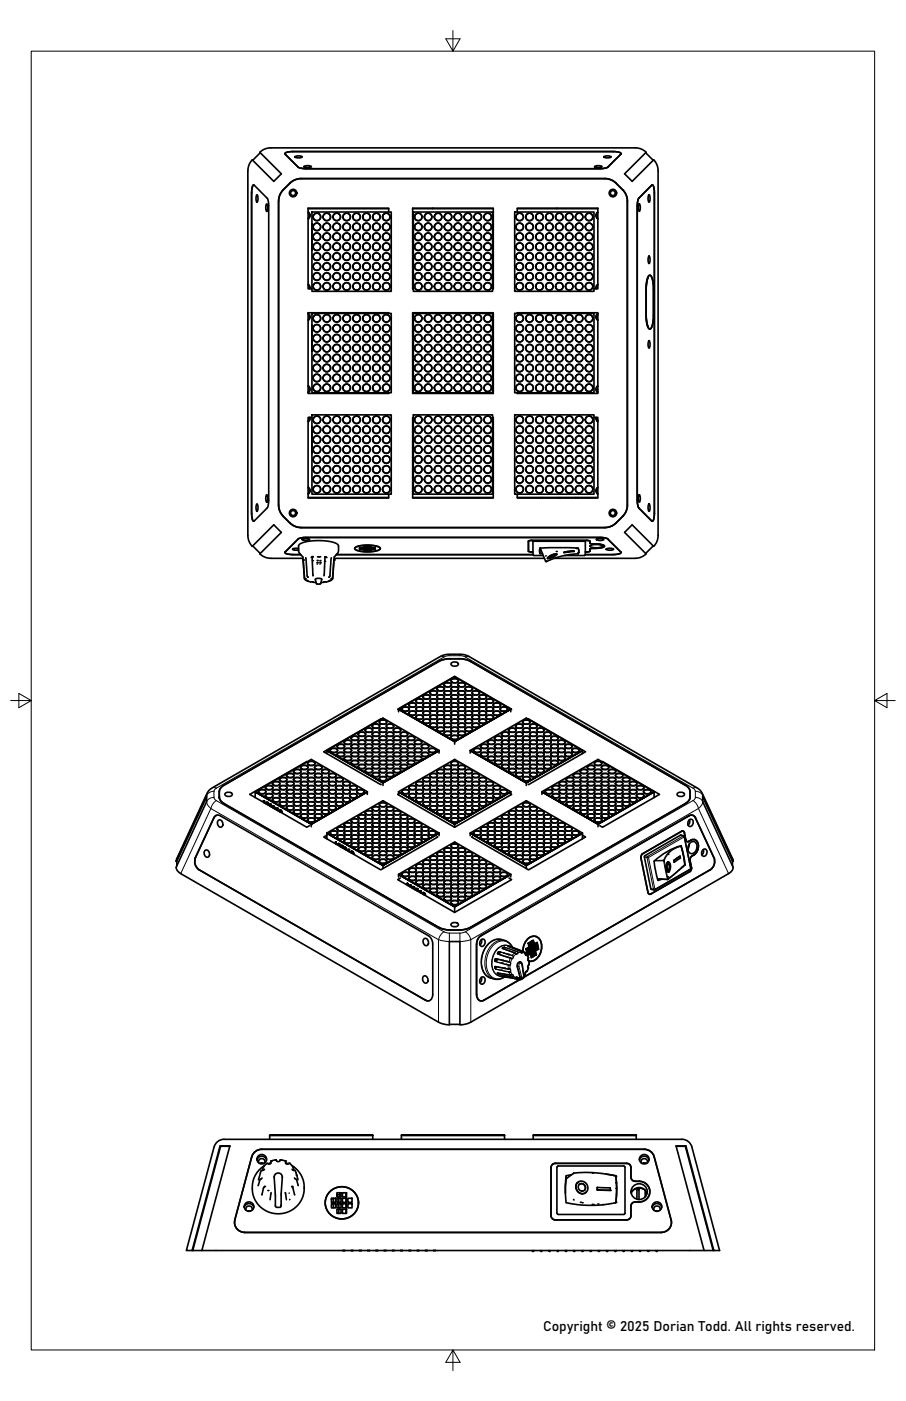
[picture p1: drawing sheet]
<svg xmlns="http://www.w3.org/2000/svg" width="279mm" height="432mm" viewBox="0 0 279 432" stroke-linecap="round" stroke-linejoin="round" font-family="sans-serif">
<defs><g id="words">
<text font-size="4.3" x="167.5" y="410.3">Copyright © 2025 Dorian Todd. All rights reserved.</text>
</g></defs>
<!-- layer: Visible -->
<g fill="#000">
<circle cx="93.5" cy="172.5" r=".25"/>
<circle cx="93.5" cy="172.7" r=".25"/>
<circle cx="96" cy="171.8" r=".25"/>
<circle cx="96.2" cy="171.7" r=".25"/>
<circle cx="96.2" cy="171.5" r=".25"/>
<circle cx="96.4" cy="172.8" r=".25"/>
<circle cx="96.4" cy="173.3" r=".25"/>
<circle cx="96.4" cy="173.5" r=".25"/>
<circle cx="97.8" cy="173.5" r=".25"/>
<circle cx="97.8" cy="173.3" r=".25"/>
<circle cx="97.8" cy="172.7" r=".25"/>
<circle cx="97.8" cy="172.9" r=".25"/>
<circle cx="97.9" cy="171.6" r=".25"/>
<circle cx="98.3" cy="171.6" r=".25"/>
<circle cx="98.6" cy="171.6" r=".25"/>
<circle cx="98.7" cy="172.8" r=".25"/>
<circle cx="98.7" cy="172.9" r=".25"/>
<circle cx="98.7" cy="173.3" r=".25"/>
<circle cx="98.7" cy="173.5" r=".25"/>
<circle cx="99.8" cy="179.5" r=".25"/>
<circle cx="100.1" cy="173.5" r=".25"/>
<circle cx="100.1" cy="173.3" r=".25"/>
<circle cx="100.1" cy="173" r=".25"/>
<circle cx="100.2" cy="171.7" r=".25"/>
<circle cx="100.2" cy="171.6" r=".25"/>
<circle cx="100.5" cy="171.8" r=".25"/>
<circle cx="103" cy="172.7" r=".25"/>
<circle cx="103" cy="172.5" r=".25"/>
<circle cx="168.3" cy="172.9" r=".25"/>
<circle cx="171.5" cy="170" r=".25"/>
<circle cx="177.7" cy="169" r=".25"/>
<circle cx="177.8" cy="169" r=".25"/>
<circle cx="178.3" cy="170.3" r=".25"/>
<circle cx="82.4" cy="247.3" r=".25"/>
<circle cx="83.1" cy="247.8" r=".25"/>
<circle cx="83.2" cy="248.2" r=".25"/>
<circle cx="83.4" cy="247.9" r=".25"/>
<circle cx="83.8" cy="248.5" r=".25"/>
<circle cx="84.1" cy="248.4" r=".25"/>
<circle cx="84.2" cy="248.8" r=".25"/>
<circle cx="84.8" cy="249.1" r=".25"/>
<circle cx="85.4" cy="249.1" r=".25"/>
<circle cx="85.6" cy="249.2" r=".25"/>
<circle cx="86.3" cy="249.6" r=".25"/>
<circle cx="104.5" cy="260" r=".25"/>
<circle cx="105.3" cy="260.9" r=".25"/>
<circle cx="105.5" cy="260.6" r=".25"/>
<circle cx="106.2" cy="261.1" r=".25"/>
<circle cx="106.8" cy="261.8" r=".25"/>
<circle cx="107.5" cy="261.8" r=".25"/>
<circle cx="126.4" cy="272.7" r=".25"/>
<circle cx="127.4" cy="273.3" r=".25"/>
<circle cx="127.4" cy="273.7" r=".25"/>
<circle cx="128" cy="274" r=".25"/>
<circle cx="128.4" cy="273.9" r=".25"/>
<circle cx="128.6" cy="273.9" r=".25"/>
<circle cx="129" cy="274.5" r=".25"/>
<circle cx="129.6" cy="274.5" r=".25"/>
<circle cx="205.4" cy="268" r=".25"/>
<circle cx="205.9" cy="270.3" r=".25"/>
<circle cx="206" cy="263.3" r=".25"/>
<circle cx="206.1" cy="268.8" r=".25"/>
<circle cx="206.2" cy="262.7" r=".25"/>
<circle cx="152.7" cy="295.7" r=".25"/>
<circle cx="153" cy="296" r=".25"/>
<circle cx="153" cy="295.7" r=".25"/>
<circle cx="153.6" cy="298.8" r=".25"/>
<circle cx="153.9" cy="293.8" r=".25"/>
<circle cx="153.9" cy="293.4" r=".25"/>
<circle cx="153.9" cy="293.5" r=".25"/>
<circle cx="154.5" cy="293.5" r=".25"/>
<circle cx="154.5" cy="299" r=".25"/>
<circle cx="154.6" cy="296.8" r=".25"/>
<circle cx="154.9" cy="296.9" r=".25"/>
<circle cx="155" cy="296" r=".25"/>
<circle cx="155.5" cy="299.2" r=".25"/>
<circle cx="155.5" cy="298.4" r=".25"/>
<circle cx="155.5" cy="292.1" r=".25"/>
<circle cx="156" cy="297.2" r=".25"/>
<circle cx="156" cy="294" r=".25"/>
<circle cx="156.2" cy="296.3" r=".25"/>
<circle cx="156.4" cy="292.3" r=".25"/>
<circle cx="156.8" cy="294.2" r=".25"/>
<circle cx="157.1" cy="294.3" r=".25"/>
<circle cx="157.2" cy="299.6" r=".25"/>
<circle cx="158.4" cy="293" r=".25"/>
<circle cx="156.1" cy="300.7" r=".25"/>
<circle cx="158.7" cy="301.6" r=".25"/>
<circle cx="158.8" cy="301.6" r=".25"/>
<circle cx="160.4" cy="301.8" r=".25"/>
<circle cx="161" cy="301.5" r=".25"/>
<circle cx="83.6" cy="357.8" r=".25"/>
<circle cx="86.5" cy="357.5" r=".25"/>
<circle cx="88" cy="357.8" r=".25"/>
<circle cx="89.2" cy="358.5" r=".25"/>
<circle cx="90.3" cy="359.6" r=".25"/>
<circle cx="81.6" cy="365.7" r=".25"/>
<circle cx="82.3" cy="369.7" r=".25"/>
<circle cx="82.5" cy="367.7" r=".25"/>
<circle cx="82.6" cy="366.9" r=".25"/>
<circle cx="89.4" cy="369.7" r=".25"/>
<circle cx="90" cy="365.7" r=".25"/>
<circle cx="91.4" cy="362.2" r=".25"/>
<circle cx="178.1" cy="364.5" r=".25"/>
<circle cx="179" cy="370.5" r=".25"/>
<circle cx="179.5" cy="370.7" r=".25"/>
<circle cx="182.6" cy="371.2" r=".25"/>
<circle cx="182.7" cy="361.6" r=".25"/>
<circle cx="182.9" cy="371.2" r=".25"/>
<circle cx="184.4" cy="371.1" r=".25"/>
<circle cx="185.8" cy="371.3" r=".25"/>
<circle cx="188.2" cy="366.9" r=".25"/>
<circle cx="189.9" cy="364.6" r=".25"/>
<circle cx="189.9" cy="362.6" r=".25"/>
<circle cx="189.9" cy="370.5" r=".25"/>
<circle cx="189.9" cy="366.3" r=".25"/>
</g>
<g fill="none" stroke="#000" stroke-width=".51">
<path d="M76.4 52.6v112.5M76.5 52.6l.3-1.8 1-1.5 6.6 6.6 2.4-2.3-6.7-6.7 1.6-1 1.8-.3h113l1.8 .6 1 .7-6.7 6.7 2.3 2.3 6.7-6.6 1 1.5 .3 1.8M78.1 57l.3 .1 4 4 .4 1.1 .1 1.3-.1 91.3-.4 1.8-4.2 4.1a3.1 3.1 0 0 1-.6-2.5v-98.8l.2-1.6zM78.2 57l-.4 .7-.2 1.7M80.3 47.1l-2.4 2.3M87.3 58.5l-1 1.6-.4 1.8M87.4 58.5l-1.1 1.6-.3 1.9-.1 93.7 .4 1.8 1.1 1.6M87.9 47.5l4.1 4 1.1 .4 1.2 .1M87.9 47.5v-.1a2.99 2.99 0 0 1 2.4-.7h98.8a3 3 0 0 1 2.4 .7l-4.1 4.1-1.1 .4-1.2 .1M89.4 56.5l-2 2M91 48.2l1.5-.1 .7 .3a2.32 2.32 0 0 1-2.3 0zM92.8 55h93.8"/>
<path d="M92.8 55l-1.8 .4a9.7 9.7 0 0 0-3.7 3.1M92.8 55.1l-1.8 .3-1.6 1.1M93.8 51.2l1.5-.1 .7 .3a2.32 2.32 0 0 1-2.3 0zM94.3 52h90.8M183.5 51.2l1.5-.1 .7 .3a2.32 2.32 0 0 1-2.3 0zM186.3 48.2l1.5-.1 .7 .3a2.32 2.32 0 0 1-2.3 0zM186.6 55.1l1.8 .3a9.4 9.4 0 0 1 3.6 3.1M186.6 55l1.8 .4a9.5 9.5 0 0 1 3.7 3.1M192 58.5l1.1 1.6 .3 1.9v93.7l-.3 1.8-1.1 1.6M192.1 58.5l1 1.6 .4 1.8M199.1 47.1l2.3 2.3M202.9 52.6v112.4l-.1 1.3-.5 1.1-.7 1-6.7-6.6-2.3 2.3 6.7 6.6-1.6 1-1.8 .4h-25"/>
<path d="M79.1 60.1l.2-.1a2.32 2.32 0 0 1 0 2.3l-.3-.7zM82.1 62.9l.2-.1a2.32 2.32 0 0 1 0 2.4l-.3-.8zM85.9 62v93.7M95 64.3h24.9M95 65.3a1.26 1.26 0 0 1 0 2.2M95 65.5a1.07 1.07 0 0 1 0 1.8M96.2 72.8v.1M96.2 72.9v1.1M96.2 77h.1M96.2 71.4v.1M96.2 71.5v1.1M96.2 69.4h.1"/>
<path d="M96.2 70.6h.1M96.2 71.2h.1M96.2 72.8h.1M96.2 74h.1M96.2 73.9h.1M96.2 73.4h.1M96.2 72.9h.1M96.2 75h.1M96.2 74.8h.1M96.2 71.4h.1M96.2 72.6h.1M96.2 72.5h.1"/>
<path d="M96.2 72h.1M96.2 65.3h24.4v24.5h-24.4zM96.2 68.9v.5M96.2 70v1.2M96.2 74.2v1.5M96.2 75.9v1.1M119.9 65.3v-1.1h-24.9v24.8h1.2M127.3 64.3h24.8M127.4 72.8v.1M127.4 72.9v1.1M127.5 77h.1M127.4 71.4v.1"/>
<path d="M127.4 71.5v1.1M127.4 69.4h.1M127.4 70.6h.1M127.4 71.2h.1M127.4 72.8h.1M127.4 74h.1M127.4 73.9h.1M127.4 73.4h.1M127.4 72.9h.1M127.4 75h.1M127.4 74.8h.1M127.4 71.4h.1"/>
<path d="M127.4 72.6h.1M127.4 72.5h.1M127.4 72h.1M127.5 65.3h24.4v24.5h-24.4zM127.5 68.9l-.1 .5M127.5 70l-.1 1.2M127.5 74.2v1.5M127.5 75.9l-.1 1.1M133.4 64.2v.1M158.7 65.3h24.5v24.5h-24.5zM159.5 65.3v-1.1h24.9v24.8h-1.2M159.5 64.3h24.9"/>
<path d="M171.7 64.2v.1M184.4 65.5a1.07 1.07 0 0 0 0 1.8M184.4 65.3a1.26 1.26 0 0 0 0 2.2M193.5 62v93.7M197 61.1l4.2-4.1a3 3 0 0 1 .6 2.4v98.8a3 3 0 0 1-.6 2.5l-4.2-4.1-.5-2.4v-90.8l.2-1.7zM197 62.9l.2-.1a2.32 2.32 0 0 1 0 2.4l-.3-.8zM200 79l.2-.1a2.32 2.32 0 0 1 0 2.3l-.3-.7zM200 60.1l.2-.1a2.32 2.32 0 0 1 0 2.3l-.3-.7zM95 96.6a1.26 1.26 0 0 1 0 2.2M95 87.6a1.26 1.26 0 0 1 .6 1.4M95 96.8a1.07 1.07 0 0 1 0 1.7M95 87.8l.4 .6v.6"/>
<path d="M96.2 96.6h24.4v24.5h-24.4zM119.9 96.6v-.2h-24.9v24.9h24.9v-.2M127.3 96.4h24.8v24.9h-24.8zM127.5 96.6h24.4v24.5h-24.4zM127.5 89h-.2v-24.8h24.8v24.8h-.2M158.7 96.6h24.5v24.5h-24.5zM159.5 96.6v-.2h24.9v24.9h-24.9v-.2M184.4 97l-.4 .2M184.4 87.8l-.4 .6v.6M184.4 96.8a1.07 1.07 0 0 0 0 1.7M184.4 87.6a1.26 1.26 0 0 0-.6 1.4M184.4 96.6a1.26 1.26 0 0 0 0 2.2"/>
<path d="M199.9 85.6l-.4 1-.2 2.2v9.2l.6 2.6M200.1 84.9l.3-.1a3.7 3.7 0 0 1 1.1 3.3v9.1l-.2 2.6a1.24 1.24 0 0 1-1.2 1.5l-.6-1.5-.2-2.6v-9.1l.4-2.4zM95 118.9a1.26 1.26 0 0 1 0 2.2M95 119.1a1.07 1.07 0 0 1 0 1.7M96.2 104.1v.1M96.2 104.2v1M96.2 108.3h.1M96.2 102.7v.1M96.2 102.8v1M96.2 100.7h.1M96.2 101.9h.1M96.2 102.5h.1"/>
<path d="M96.2 104.1h.1M96.2 105.2h.1M96.2 104.7h.1M96.2 104.2h.1M96.2 106.3h.1M96.2 106.1h.1M96.2 102.7h.1M96.2 103.8h.1M96.2 103.3h.1M96.2 102.8h.1M96.2 100.1v.6M96.2 101.3v1.2"/>
<path d="M96.2 105.4v1.5M96.2 107.1v1.2M127.4 104.1v.1M127.4 104.2v1M127.5 108.3h.1M127.4 102.7v.1M127.4 102.8v1M127.4 100.7h.1M127.4 101.9h.1M127.4 102.5h.1M127.4 104.1h.1M127.4 105.2h.1"/>
<path d="M127.4 104.7h.1M127.4 104.2h.1M127.4 106.3h.1M127.4 106.1h.1M127.4 102.7h.1M127.4 103.8h.1M127.4 103.3h.1M127.4 102.8h.1M127.5 100.1l-.1 .6M127.5 101.3l-.1 1.2M127.5 105.4v1.5M127.5 107.1l-.1 1.2"/>
<path d="M184 119.8l.4 .2M184.4 119.1a1.07 1.07 0 0 0 0 1.7M184.4 118.9a1.26 1.26 0 0 0 0 2.2M200 105.1l.2-.1a2.32 2.32 0 0 1 0 2.3l-.3-.7zM95.4 128.6v.7l-.4 .5M95.6 128.6a1.26 1.26 0 0 1-.6 1.4M96.2 135.4h.1M96.2 135.4v1.1M96.2 134h.1M96.2 134v1.1M96.2 131.9h.1M96.2 133.1h.1"/>
<path d="M96.2 133.7h.1M96.2 136.5h.1M96.2 136.4h.1M96.2 135.9h.1M96.2 137.6h.1M96.2 137.3h.1M96.2 135.1h.1M96.2 135h.1M96.2 134.5h.1M96.2 127.9h24.4v24.4h-24.4zM96.2 131.4v.5M96.2 132.5v1.2"/>
<path d="M96.2 136.7v1.5M96.2 138.4v1.2M96.2 128.7h-1.2v24.8h24.9v-1.2M127.4 135.4h.1M127.4 135.4v1.1M127.4 134h.1M127.4 134v1.1M127.4 131.9h.1M127.4 133.1h.1M127.4 133.7h.1M127.4 136.5h.1M127.4 136.4h.1"/>
<path d="M127.4 135.9h.1M127.4 137.6h.1M127.4 137.3h.1M127.4 135.1h.1M127.4 135h.1M127.4 134.5h.1M127.5 127.9h24.4v24.4h-24.4zM127.5 131.4l-.1 .5M127.5 132.5l-.1 1.2M127.5 136.7v1.5M127.5 138.4v1.2M127.5 128.7h-.2v24.8h24.8v-24.8h-.2"/>
<path d="M158.7 127.9h24.5v24.4h-24.5zM183.2 128.7h1.2v24.8h-24.9v-1.2M183.8 128.6a1.26 1.26 0 0 0 .6 1.4M184 128.6v.7l.4 .5M184.1 129.5h.3M184.1 120.5l.3 .1M77.6 158.2l.2 1.7 .4 .8M79.1 155.4l.2-.1a2.32 2.32 0 0 1 0 2.3l-.3-.7zM82.1 152.6l.2-.1a2.32 2.32 0 0 1 0 2.3l-.3-.7zM85.9 155.7l.4 1.9 1 1.5M87.3 159.2a9.8 9.8 0 0 0 3.7 3.1l1.8 .3M87.4 159.1l2 2"/>
<path d="M95 153.3h24.9M95 150.1a1.26 1.26 0 0 1 0 2.2M95 150.4a1.07 1.07 0 0 1 0 1.7M127.3 153.3h24.8M159.5 153.3h24.9M166.7 153.3v.2M167.3 153.3v.2M172.1 153.3v.2M172.7 153.3v.2M177.5 153.3v.2M178.1 153.3v.2M184.4 150.4a1.07 1.07 0 0 0 0 1.7"/>
<path d="M184.4 150.1a1.26 1.26 0 0 0 0 2.2M192.1 159.2a9.6 9.6 0 0 1-3.7 3.1l-1.8 .3M193.5 155.7l-.4 1.9-1 1.5M197 152.6l.2-.1a2.32 2.32 0 0 1 0 2.3l-.3-.7zM200 155.4l.2-.1a2.32 2.32 0 0 1 0 2.3l-.3-.7zM76.5 165l.3 1.9 1 1.5 6.6-6.6 2.4 2.3-6.7 6.6 1.6 1 1.2 .3 10.5 .1M77.9 168.3l2.4 2.3M87.9 170.1v.2a3 3 0 0 0 2.4 .6h2.4M89.4 161.1l1.6 1.1 1.8 .4M92.1 169.1l-1.2-.1-.7 .3 .7 .3 1.2-.1M92.8 162.6h93.8M92.8 162.6h93.7"/>
<path d="M93.3 166.2l1.5-.2 .7 .3a2.32 2.32 0 0 1-2.3 0zM93.4 171.7l-1.3-1.7 .1-2.1 .7-.5 1.4-.4 3.8-.4 4.1 .4 1.3 .4 .7 .5 .2 2.2-1.3 1.6M93.4 171.6l.5 6.8 .5 .5 .6 .1M93.5 172.5l.4 5.6 .5 .3M94.3 171.9l.4 5.6 .3 .4M94.3 165.7h91.4l1.7 .4 4.1 4.2a3 3 0 0 1-2.4 .6h-8.6M94.3 165.7l-1.7 .1-.6 .3-4.1 4M94.7 178.9l.6 .3 2.2 .3M95 177.9h.1M96.2 171.6l.4 5.9M97.4 178.4a1.44 1.44 0 0 1 1.8 .2l-.4 1.4h-1l-.3-.2zM97.8 173.9h.1"/>
<path d="M98.7 173.9h.1M100.2 171.6l-.3 5.9M101.5 177.9h.1M101.7 178.9l-.5 .3-2.2 .3M102 178.9l-.5 .1M102.2 171.9l-.5 5.6-.2 .4M103 172.5l-.4 5.6-.6 .3M103.1 172.1h64.8M103.1 171.6l-.5 6.8-.5 .5M103.7 170.9h60.7M109.5 168.8a9.7 9.7 0 0 1 7.7 0l.1 .2a5.8 5.8 0 0 1-4.9 1l-2.6-.5-.4-.5zM110.8 168.8h1v.2h-1z"/>
<path d="M110.8 169.1h1v.3h-1zM112.2 169.5h.9v.2h-.9zM112.2 168.8h.9v.2h-.9zM112.2 169.1h.9v.3h-.9zM112.2 168.4h.9v.3h-.9zM113.5 169.1h.9v.3h-.9zM113.5 168.4h.9v.3h-.9zM113.5 169.5h.9v.2h-.9zM113.5 168.8h.9v.2h-.9zM114.8 168.8h.9v.2h-.9zM114.8 169.1h.9v.3h-.9zM163 169.9l1.4 .2"/>
<path d="M164.4 170.9l.3 .3h2.8M164.4 170.9v-4.1h15.8l.3 .1v4M166.5 168.9v1.7M166.6 170.6l.7 .1M166.6 168.9l6.4-.1 5.3 .1 .2 1.1-.2 .6M166.6 168.9l-.2 .7 .2 1M166.6 168.9l1.8 4.2 4.8-1.7 5.1-.8M168.4 171.3l-.1 .1M169 171.9l1.4-.9 1.3-.2-.4 .5-1.2 .6-1.2 .3zM169.5 171.6l1-.5a.28 .28 0 0 1 .3-.2 .28 .28 0 0 1 .2 .3l-1 .6-.5 .1zM171.1 171.1l-.8 .6-.9 .1M171.7 170.8h-.6l-.9 .2-1 .6-.4 .5"/>
<path d="M171.7 170.8v.1M177 169.8l-3.1 .5 1-.3 2.1-.2-3.1 .5M178.3 170.6h.1M178.5 169.6l-.2 1M180.5 170.9l-.3 .3h-6.1M181.9 166.8v.6l.6 .2a5.3 5.3 0 0 1 3.9 .7 5.3 5.3 0 0 1-3.9 .7l-.6 .2v.7M181.9 166.8l-1-.2h-17.3l-.6 .2v3.1M181.9 169.9l-1.4 .2M182 168.2a4.4 4.4 0 0 1 3.8 .1 3.9 3.9 0 0 1-3.9 0zM184 166.2l1.5-.2 .7 .3a2.32 2.32 0 0 1-2.3 0zM187 169.2l1.5-.2 .7 .3a2.32 2.32 0 0 1-2.3 0zM190 161.1l-1.6 1.1-1.8 .4"/>
<path d="M201.4 168.3l-2.3 2.3M97.9 180h.1M98.6 180h.1M122.9 219.4v-.8l17.3 10 17.3-10v.8M123.9 218.5v.1M123.9 218.6v.1M124 218.3l1.1-.4a.84 .84 0 0 1 1 .9l-1 .4a.84 .84 0 0 1-1.1-.9zM124 218.3l1.1-.4a.84 .84 0 0 1 1.1 .9l-1.1 .4a.84 .84 0 0 1-1.1-.9zM126.1 217.4h.1M126.1 217.3v.1M126.1 219.7v.3M126.2 219.6l1-.5a.84 .84 0 0 1 1.1 1l-1.1 .4a.84 .84 0 0 1-1-.9z"/>
<path d="M126.2 217.1l1-.5a.84 .84 0 0 1 1.1 1l-1.1 .4a.84 .84 0 0 1-1-.9zM126.2 217l1-.4a.84 .84 0 0 1 1.1 .9l-1.1 .5a.84 .84 0 0 1-1-1zM128.2 216.1l.1 .1M128.2 218.6l.1 .1M128.2 216.1h.1M128.2 218.5v.1M128.3 216v.1M128.3 218.5v.1M128.3 218.3l1.1-.4a.84 .84 0 0 1 1.1 .9l-1.1 .4a.84 .84 0 0 1-1.1-.9zM128.3 215.8l1.1-.4a.84 .84 0 0 1 1.1 .9l-1.1 .4a.84 .84 0 0 1-1.1-.9zM130.4 214.9h.1M130.4 217.3v.1"/>
<path d="M130.4 214.8v.1M130.4 214.8h.1M130.4 217.3h.1M130.4 219.7v.2M130.4 219.8v.1M130.5 219.6l1.1-.5a.84 .84 0 0 1 1 1l-1 .4a.84 .84 0 0 1-1.1-.9zM130.5 217.1l1.1-.5a.84 .84 0 0 1 1 1l-1 .4a.84 .84 0 0 1-1.1-.9zM130.5 214.6l1.1-.5a.84 .84 0 0 1 1 1l-1 .4a.84 .84 0 0 1-1.1-.9zM132.6 216.1h.1M132.6 213.5v.1M132.6 216v.1M132.6 218.5v.1"/>
<path d="M132.6 213.6h.1M132.6 216.1v.1M132.6 218.6v.1M132.7 218.3l1-.4a.84 .84 0 0 1 1.1 .9l-1.1 .4a.84 .84 0 0 1-1-.9zM132.7 215.8l1-.4a.84 .84 0 0 1 1.1 .9l-1.1 .4a.84 .84 0 0 1-1-.9zM132.7 213.3l1-.4a.84 .84 0 0 1 1.1 .9l-1.1 .4a.84 .84 0 0 1-1-.9zM134.7 212.3v.1M134.7 214.8h.1M134.7 217.3v.1M134.7 219.8h.1M134.7 212.4h.1M134.7 214.9h.1"/>
<path d="M134.7 217.4h.1M134.7 219.8l.1 .1M134.7 219.8v.1M134.8 219.6l1.1-.5a.84 .84 0 0 1 1 1l-1 .4a.84 .84 0 0 1-1.1-.9zM134.8 217.1l1.1-.5a.84 .84 0 0 1 1 1l-1 .4a.84 .84 0 0 1-1.1-.9zM134.8 214.6l1.1-.5a.84 .84 0 0 1 1 1l-1 .4a.84 .84 0 0 1-1.1-.9zM134.8 212.1l1.1-.5a.84 .84 0 0 1 1 1l-1 .4a.84 .84 0 0 1-1.1-.9zM135.3 203.8l-66.3 38.2-1.2 1.1-.2 .9M135.3 203.8l1.6-.6 1.9-.2 4.1 .1 2.2 .7M135.3 203.9l-66.2 38.1-1.2 1.1-.3 .9M135.3 203.9l1.6-.6 1.9-.2h4.1l2.2 .8M136.9 211.1h.1"/>
<path d="M136.9 213.6h.1M136.9 216.1h.1M136.9 218.6h.1M136.9 216v.1M136.9 218.5v.1M137 218.3l1.1-.4a.84 .84 0 0 1 1 .9l-1 .4a.84 .84 0 0 1-1.1-.9zM137 215.8l1.1-.4a.84 .84 0 0 1 1 .9l-1 .4a.84 .84 0 0 1-1.1-.9zM137 213.3l1.1-.4a.84 .84 0 0 1 1 .9l-1 .4a.84 .84 0 0 1-1.1-.9zM137 210.8l1.1-.4a.84 .84 0 0 1 1 .9l-1 .4a.84 .84 0 0 1-1.1-.9zM139.1 214.9h.1M139.1 217.4h.1M139.1 212.3v.1"/>
<path d="M139.1 219.8v.1M139.1 212.3h.1M139.1 217.3h.1M139.1 219.8h.1M139.1 219.6l1.1-.5a.84 .84 0 0 1 1.1 1l-1.1 .4a.84 .84 0 0 1-1.1-.9zM139.1 217.1l1.1-.5a.84 .84 0 0 1 1.1 1l-1.1 .4a.84 .84 0 0 1-1.1-.9zM139.1 214.6l1.1-.5a.84 .84 0 0 1 1.1 1l-1.1 .4a.84 .84 0 0 1-1.1-.9zM139.1 212.1l1.1-.5a.84 .84 0 0 1 1.1 1l-1.1 .4a.84 .84 0 0 1-1.1-.9zM139.1 209.6l1.1-.5a.84 .84 0 0 1 1.1 1l-1.1 .4a.84 .84 0 0 1-1.1-.9zM139.1 204.4l1.1-.4a.84 .84 0 0 1 1.1 .9l-1.1 .4a.84 .84 0 0 1-1.1-.9zM139.2 219.5l1-.4a.84 .84 0 0 1 1.1 .9l-1.1 .5a.84 .84 0 0 1-1-1zM140.2 208.6l17.3 9.9-17.3 10.1 17.3-10.1"/>
<path d="M140.2 208.6l-17.6 10 .3 .1M140.2 208.5l17.6 10.1-.3 .1M140.2 208.6l-17.3 9.9M141.2 213.6h.1M141.2 216.1h.1M141.2 218.6h.1M141.2 218.5v.1M141.3 210.8l1.1-.4a.84 .84 0 0 1 1 .9l-1 .4a.84 .84 0 0 1-1.1-.9zM141.3 218.3l1.1-.4a.84 .84 0 0 1 1 .9l-1 .4a.84 .84 0 0 1-1.1-.9zM141.3 215.8l1.1-.4a.84 .84 0 0 1 1 .9l-1 .4a.84 .84 0 0 1-1.1-.9zM141.3 213.3l1.1-.4a.84 .84 0 0 1 1 .9l-1 .4a.84 .84 0 0 1-1.1-.9zM141.3 215.8l1.1-.4a.84 .84 0 0 1 1.1 .9l-1.1 .4a.84 .84 0 0 1-1.1-.9z"/>
<path d="M141.3 218.3l1.1-.4a.84 .84 0 0 1 1.1 .9l-1.1 .4a.84 .84 0 0 1-1.1-.9zM143.4 219.8v.1M143.4 217.4h.1M143.4 214.8h.1M143.4 217.3h.1M143.4 219.8h.1M143.5 212.1l1.1-.5a.84 .84 0 0 1 1 1l-1 .4a.84 .84 0 0 1-1.1-.9zM143.5 219.6l1.1-.5a.84 .84 0 0 1 1 1l-1 .4a.84 .84 0 0 1-1.1-.9zM143.5 217.1l1.1-.5a.84 .84 0 0 1 1 1l-1 .4a.84 .84 0 0 1-1.1-.9zM143.5 214.6l1.1-.5a.84 .84 0 0 1 1 1l-1 .4a.84 .84 0 0 1-1.1-.9zM145.1 203.8l66.3 38.2 .9 .7a3.5 3.5 0 0 1 .5 3.4l-.5 .8-.9 .8-66.3 38.1M145.5 216.1h.1"/>
<path d="M145.6 218.6h.1M145.6 216.1h.1M145.6 213.3l1.1-.4a.84 .84 0 0 1 1.1 .9l-1.1 .4a.84 .84 0 0 1-1.1-.9zM145.6 218.3l1.1-.4a.84 .84 0 0 1 1.1 .9l-1.1 .4a.84 .84 0 0 1-1.1-.9zM145.6 215.8l1.1-.4a.84 .84 0 0 1 1.1 .9l-1.1 .4a.84 .84 0 0 1-1.1-.9zM147.7 219.9h.1M147.7 217.3v.1M147.7 219.8v.1M147.7 217.3h.1M147.7 219.8h.1M147.8 214.6l1.1-.5a.84 .84 0 0 1 1 1l-1 .4a.84 .84 0 0 1-1.1-.9zM147.8 219.6l1.1-.5a.84 .84 0 0 1 1 1l-1 .4a.84 .84 0 0 1-1.1-.9z"/>
<path d="M147.8 217.1l1.1-.5a.84 .84 0 0 1 1 1l-1 .4a.84 .84 0 0 1-1.1-.9zM149.9 218.6h.1M150 215.8l1-.4a.84 .84 0 0 1 1.1 .9l-1.1 .4a.84 .84 0 0 1-1-.9zM150 218.3l1-.4a.84 .84 0 0 1 1.1 .9l-1.1 .4a.84 .84 0 0 1-1-.9zM150 218.3l1.1-.4a.84 .84 0 0 1 1 .9l-1 .4a.84 .84 0 0 1-1.1-.9zM152 219.8v.1M152.1 219.8h.1M152.1 217.1l1.1-.5a.84 .84 0 0 1 1.1 1l-1.1 .4a.84 .84 0 0 1-1.1-.9zM152.1 219.6l1.1-.5a.84 .84 0 0 1 1.1 1l-1.1 .4a.84 .84 0 0 1-1.1-.9zM154.3 218.3l1.1-.4a.84 .84 0 0 1 1 .9l-1 .4a.84 .84 0 0 1-1.1-.9zM88.3 239.1h.1M88.4 239.1h.1"/>
<path d="M88.4 238.8l1.1-.4a.84 .84 0 0 1 1.1 .9l-1.1 .4a.84 .84 0 0 1-1.1-.9zM88.5 238.8l1-.4a.84 .84 0 0 1 1.1 .9l-1.1 .4a.84 .84 0 0 1-1-.9zM90.5 237.8h.1M90.6 237.5l1.1-.4a.84 .84 0 0 1 1.1 .9l-1.1 .4a.84 .84 0 0 1-1.1-.9zM92.7 236.5v.1M92.7 239.1h.1M92.8 238.8l1-.4a.84 .84 0 0 1 1.1 .9l-1.1 .4a.84 .84 0 0 1-1-.9zM92.8 236.3l1-.4a.84 .84 0 0 1 1.1 .9l-1.1 .4a.84 .84 0 0 1-1-.9zM94.6 234.7l-17.6 10.1 17.6 10.2 .8-.5M94.7 234.8h-.1M94.9 237.8h.1M94.9 237.5l1.1-.4a.84 .84 0 0 1 1.1 .9l-1.1 .4a.84 .84 0 0 1-1.1-.9z"/>
<path d="M94.9 235l1.1-.4a.84 .84 0 0 1 1.1 .9l-1.1 .4a.84 .84 0 0 1-1.1-.9zM97 239v.1M97.1 236.3l1.1-.4a.84 .84 0 0 1 1 .9l-1 .4a.84 .84 0 0 1-1.1-.9zM97.1 238.8l1.1-.4a.84 .84 0 0 1 1 .9l-1 .4a.84 .84 0 0 1-1.1-.9zM99.3 237.5l1-.4a.84 .84 0 0 1 1.1 .9l-1.1 .4a.84 .84 0 0 1-1-.9zM100.8 231.3l17.3-10 17.3 10-17.3 10 17.3-10M101.4 238.8l1.1-.4a.84 .84 0 0 1 1.1 .9l-1.1 .4a.84 .84 0 0 1-1.1-.9zM101.8 231.2v.3M101.9 231l1.1-.4a.84 .84 0 0 1 1 .9l-1 .4a.84 .84 0 0 1-1.1-.9zM104 230v.1M104 230.1v.1M104 232.5v.2"/>
<path d="M104.1 232.3l1-.4a.84 .84 0 0 1 1.1 .9l-1.1 .4a.84 .84 0 0 1-1-.9zM104.1 229.8l1-.4a.84 .84 0 0 1 1.1 .9l-1.1 .4a.84 .84 0 0 1-1-.9zM106.1 228.8v.1M106.1 233.8h.1M106.1 228.7v.1M106.1 231.2l.1 .2M106.2 228.8v.1M106.2 233.8v.1M106.2 233.7l-.1 .1M106.2 233.5l1.1-.4a.84 .84 0 0 1 1.1 .9l-1.1 .4a.84 .84 0 0 1-1.1-.9zM106.2 231l1.1-.4a.84 .84 0 0 1 1.1 .9l-1.1 .4a.84 .84 0 0 1-1.1-.9zM106.2 228.5l1.1-.4a.84 .84 0 0 1 1.1 .9l-1.1 .4a.84 .84 0 0 1-1.1-.9z"/>
<path d="M108.3 227.6h.1M108.3 230v.1M108.3 232.5v.2M108.3 230.1h.1M108.3 235.1v.1M108.3 235v.1M108.4 234.8l1-.4a.84 .84 0 0 1 1.1 .9l-1.1 .4a.84 .84 0 0 1-1-.9zM108.4 232.3l1-.4a.84 .84 0 0 1 1.1 .9l-1.1 .4a.84 .84 0 0 1-1-.9zM108.4 229.8l1-.4a.84 .84 0 0 1 1.1 .9l-1.1 .4a.84 .84 0 0 1-1-.9zM108.4 227.3l1-.4a.84 .84 0 0 1 1.1 .9l-1.1 .4a.84 .84 0 0 1-1-.9zM108.4 227.3l1.1-.4a.84 .84 0 0 1 1 .9l-1 .4a.84 .84 0 0 1-1.1-.9zM108.4 234.8l1.1-.5a.84 .84 0 0 1 1 1l-1 .4a.84 .84 0 0 1-1.1-.9z"/>
<path d="M110.5 226.3v.1M110.5 228.8v.1M110.5 233.8v.1M110.5 233.8h.1M110.5 226.4h.1M110.5 228.7v.1M110.5 231.2v.2M110.5 233.7v.1M110.5 236.3v.1M110.5 236.3h.1M110.6 236l1-.4a.84 .84 0 0 1 1.1 .9l-1.1 .4a.84 .84 0 0 1-1-.9zM110.6 233.5l1-.4a.84 .84 0 0 1 1.1 .9l-1.1 .4a.84 .84 0 0 1-1-.9z"/>
<path d="M110.6 231l1-.4a.84 .84 0 0 1 1.1 .9l-1.1 .4a.84 .84 0 0 1-1-.9zM110.6 228.5l1-.4a.84 .84 0 0 1 1.1 .9l-1.1 .4a.84 .84 0 0 1-1-.9zM110.6 226.1l1-.5a.84 .84 0 0 1 1.1 1l-1.1 .4a.84 .84 0 0 1-1-.9zM112.6 225.1h.1M112.6 227.6h.1M112.6 230.1h.1M112.6 235v.1M112.6 237.5v.1M112.6 230v.1M112.6 232.5l.1 .2M112.6 235.1l.1 .1M112.6 237.6l.1 .1"/>
<path d="M112.7 237.5l-.1 .1M112.7 237.3l1.1-.4a.84 .84 0 0 1 1.1 .9l-1.1 .4a.84 .84 0 0 1-1.1-.9zM112.7 234.8l1.1-.4a.84 .84 0 0 1 1.1 .9l-1.1 .4a.84 .84 0 0 1-1.1-.9zM112.7 232.3l1.1-.4a.84 .84 0 0 1 1.1 .9l-1.1 .4a.84 .84 0 0 1-1.1-.9zM112.7 229.8l1.1-.4a.84 .84 0 0 1 1.1 .9l-1.1 .4a.84 .84 0 0 1-1.1-.9zM112.7 227.3l1.1-.4a.84 .84 0 0 1 1.1 .9l-1.1 .4a.84 .84 0 0 1-1.1-.9zM112.7 224.8l1.1-.4a.84 .84 0 0 1 1.1 .9l-1.1 .4a.84 .84 0 0 1-1.1-.9zM112.7 237.2l1.1-.4a.84 .84 0 0 1 1.1 1l-1.1 .4a.84 .84 0 0 1-1.1-1zM114.8 223.8v.1M114.8 228.8v.1M114.8 223.8h.1M114.8 226.4h.1"/>
<path d="M114.8 228.8h.1M114.8 231.2v.2M114.8 233.8h.1M114.8 236.3h.1M114.8 226.3v.1M114.8 231.3v.1M114.8 233.8v.1M114.8 236.3v.1M114.8 238.7v.2M114.9 238.5l1-.4a.84 .84 0 0 1 1.1 .9l-1.1 .4a.84 .84 0 0 1-1-.9zM114.9 236l1-.4a.84 .84 0 0 1 1.1 .9l-1.1 .4a.84 .84 0 0 1-1-.9zM114.9 233.5l1-.4a.84 .84 0 0 1 1.1 .9l-1.1 .4a.84 .84 0 0 1-1-.9z"/>
<path d="M114.9 231l1-.4a.84 .84 0 0 1 1.1 .9l-1.1 .4a.84 .84 0 0 1-1-.9zM114.9 228.5l1-.4a.84 .84 0 0 1 1.1 .9l-1.1 .4a.84 .84 0 0 1-1-.9zM114.9 226.1l1-.5a.84 .84 0 0 1 1.1 1l-1.1 .4a.84 .84 0 0 1-1-.9zM114.9 223.6l1-.5a.84 .84 0 0 1 1.1 1l-1.1 .4a.84 .84 0 0 1-1-.9zM114.9 226l1.1-.4a.84 .84 0 0 1 1 .9l-1 .4a.84 .84 0 0 1-1.1-.9zM114.9 228.5l1.1-.4a.84 .84 0 0 1 1 .9l-1 .4a.84 .84 0 0 1-1.1-.9zM114.9 231l1.1-.4a.84 .84 0 0 1 1 .9l-1 .4a.84 .84 0 0 1-1.1-.9zM114.9 233.5l1.1-.4a.84 .84 0 0 1 1 .9l-1 .4a.84 .84 0 0 1-1.1-.9zM114.9 236l1.1-.4a.84 .84 0 0 1 1 .9l-1 .4a.84 .84 0 0 1-1.1-.9zM114.9 238.5l1.1-.4a.84 .84 0 0 1 1 .9l-1 .4a.84 .84 0 0 1-1.1-.9zM117 227.6h.1M117 230.1h.1"/>
<path d="M117 232.6h.1M117 235.1v.1M117 237.6v.1M117 232.5v.1M117 235v.1M117 237.5v.1M117 225.1h.1M116.9 227.6h.1M117 230v.1M117 239.9v.2M117.1 239.8l1-.4a.84 .84 0 0 1 1.1 .9l-1.1 .4a.84 .84 0 0 1-1-.9zM117.1 237.3l1-.4a.84 .84 0 0 1 1.1 .9l-1.1 .4a.84 .84 0 0 1-1-.9z"/>
<path d="M117.1 234.8l1-.4a.84 .84 0 0 1 1.1 .9l-1.1 .4a.84 .84 0 0 1-1-.9zM117.1 232.3l1-.4a.84 .84 0 0 1 1.1 .9l-1.1 .4a.84 .84 0 0 1-1-.9zM117.1 229.8l1-.4a.84 .84 0 0 1 1.1 .9l-1.1 .4a.84 .84 0 0 1-1-.9zM117.1 227.3l1-.4a.84 .84 0 0 1 1.1 .9l-1.1 .4a.84 .84 0 0 1-1-.9zM117.1 224.8l1-.4a.84 .84 0 0 1 1.1 .9l-1.1 .4a.84 .84 0 0 1-1-.9zM117.1 222.3l1-.4a.84 .84 0 0 1 1.1 .9l-1.1 .4a.84 .84 0 0 1-1-.9zM117.1 237.2l1-.4a.84 .84 0 0 1 1.1 1l-1.1 .4a.84 .84 0 0 1-1-1zM117.4 221.6l-17.6 10.1 17.7 10.1M117.5 221.7h-.1M119.1 226.3v.1M119.1 228.8h.1M119.1 231.3v.1"/>
<path d="M119.1 233.8v.1M119.1 236.3v.1M119.1 228.8v.1M119.1 226.3h.1M119.1 231.3h.1M119.1 233.8h.1M119.1 236.3h.1M119.1 238.7l.1 .2M119.2 223.6l1.1-.5a.84 .84 0 0 1 1 1l-1 .4a.84 .84 0 0 1-1.1-.9zM119.2 238.5l1.1-.4a.84 .84 0 0 1 1 .9l-1 .4a.84 .84 0 0 1-1.1-.9zM119.2 236l1.1-.4a.84 .84 0 0 1 1 .9l-1 .4a.84 .84 0 0 1-1.1-.9zM119.2 233.5l1.1-.4a.84 .84 0 0 1 1 .9l-1 .4a.84 .84 0 0 1-1.1-.9z"/>
<path d="M119.2 231l1.1-.4a.84 .84 0 0 1 1 .9l-1 .4a.84 .84 0 0 1-1.1-.9zM119.2 228.5l1.1-.4a.84 .84 0 0 1 1 .9l-1 .4a.84 .84 0 0 1-1.1-.9zM119.2 226.1l1.1-.5a.84 .84 0 0 1 1 1l-1 .4a.84 .84 0 0 1-1.1-.9zM121.3 230.1h.1M121.3 227.5v.1M121.3 232.5v.1M121.3 235v.1M121.3 237.5v.1M121.3 227.6h.1M121.3 230v.1M121.3 232.6h.1M121.3 235.1h.1"/>
<path d="M121.3 237.6h.1M121.4 224.8l1-.4a.84 .84 0 0 1 1.1 .9l-1.1 .4a.84 .84 0 0 1-1-.9zM121.4 237.3l1-.4a.84 .84 0 0 1 1.1 .9l-1.1 .4a.84 .84 0 0 1-1-.9zM121.4 234.8l1-.4a.84 .84 0 0 1 1.1 .9l-1.1 .4a.84 .84 0 0 1-1-.9zM121.4 232.3l1-.4a.84 .84 0 0 1 1.1 .9l-1.1 .4a.84 .84 0 0 1-1-.9zM121.4 229.8l1-.4a.84 .84 0 0 1 1.1 .9l-1.1 .4a.84 .84 0 0 1-1-.9zM121.4 227.3l1-.4a.84 .84 0 0 1 1.1 .9l-1.1 .4a.84 .84 0 0 1-1-.9zM121.4 237.2l1.1-.4a.84 .84 0 0 1 1 1l-1 .4a.84 .84 0 0 1-1.1-1zM123.4 228.8v.1M123.4 231.3v.1M123.4 228.8h.1M123.4 231.3h.1"/>
<path d="M123.4 233.8h.1M123.5 236.2l-.1 .1M123.5 231.3h.1M123.5 233.8v.1M123.5 236.3h.1M123.5 226.1l1.1-.5a.84 .84 0 0 1 1.1 1l-1.1 .4a.84 .84 0 0 1-1.1-.9zM123.5 236l1.1-.4a.84 .84 0 0 1 1.1 .9l-1.1 .4a.84 .84 0 0 1-1.1-.9zM123.5 233.5l1.1-.4a.84 .84 0 0 1 1.1 .9l-1.1 .4a.84 .84 0 0 1-1.1-.9zM123.5 231l1.1-.4a.84 .84 0 0 1 1.1 .9l-1.1 .4a.84 .84 0 0 1-1.1-.9zM123.5 228.5l1.1-.4a.84 .84 0 0 1 1.1 .9l-1.1 .4a.84 .84 0 0 1-1.1-.9zM125.6 230v.1M125.6 232.5v.1"/>
<path d="M125.6 232.6h.1M125.6 235.1h.1M125.6 235v.1M125.7 227.3l1.1-.4a.84 .84 0 0 1 1 .9l-1 .4a.84 .84 0 0 1-1.1-.9zM125.7 234.8l1.1-.4a.84 .84 0 0 1 1 .9l-1 .4a.84 .84 0 0 1-1.1-.9zM125.7 232.3l1.1-.4a.84 .84 0 0 1 1 .9l-1 .4a.84 .84 0 0 1-1.1-.9zM125.7 229.8l1.1-.4a.84 .84 0 0 1 1 .9l-1 .4a.84 .84 0 0 1-1.1-.9zM127.8 233.8h.1M127.8 231.3h.1M127.9 228.5l1-.4a.84 .84 0 0 1 1.1 .9l-1.1 .4a.84 .84 0 0 1-1-.9zM127.9 233.5l1-.4a.84 .84 0 0 1 1.1 .9l-1.1 .4a.84 .84 0 0 1-1-.9zM127.9 231l1-.4a.84 .84 0 0 1 1.1 .9l-1.1 .4a.84 .84 0 0 1-1-.9z"/>
<path d="M128.2 221.1l.1 .1M128.2 221v.1M128.3 221v.1M128.3 220.8l1.1-.4a.84 .84 0 0 1 1.1 .9l-1.1 .4a.84 .84 0 0 1-1.1-.9zM129.9 232.5v.1M130 229.8l1.1-.4a.84 .84 0 0 1 1.1 .9l-1.1 .4a.84 .84 0 0 1-1.1-.9zM130 232.3l1.1-.4a.84 .84 0 0 1 1.1 .9l-1.1 .4a.84 .84 0 0 1-1.1-.9zM130.4 222.3v.2M130.4 222.2v.1M130.5 222l1.1-.4a.84 .84 0 0 1 1 .9l-1 .4a.84 .84 0 0 1-1.1-.9zM132.2 231l1.1-.4a.84 .84 0 0 1 1 .9l-1 .4a.84 .84 0 0 1-1.1-.9zM132.6 239h.1"/>
<path d="M132.6 221h.1M132.6 239.1h.1M132.6 221.1v.1M132.6 223.5v.2M132.6 223.5v.1M132.7 238.8l1-.4a.84 .84 0 0 1 1.1 .9l-1.1 .4a.84 .84 0 0 1-1-.9zM132.7 223.3l1-.4a.84 .84 0 0 1 1.1 .9l-1.1 .4a.84 .84 0 0 1-1-.9zM132.7 220.8l1-.4a.84 .84 0 0 1 1.1 .9l-1.1 .4a.84 .84 0 0 1-1-.9zM134.7 237.8h.1M134.7 222.2v.1M134.7 222.3l.1 .1M134.7 224.8l.1 .2"/>
<path d="M134.7 224.8v.1M134.7 224.7v.1M134.8 237.5l1.1-.4a.84 .84 0 0 1 1 .9l-1 .4a.84 .84 0 0 1-1.1-.9zM134.8 224.5l1.1-.4a.84 .84 0 0 1 1 .9l-1 .4a.84 .84 0 0 1-1.1-.9zM134.8 222l1.1-.4a.84 .84 0 0 1 1 .9l-1 .4a.84 .84 0 0 1-1.1-.9zM135.4 232.1v-.7l-17.3 9.9-17.3-9.9v.9M136.9 236.5v.1M136.9 239v.1M136.9 239.1h.1M136.9 221.1v.1M136.9 223.6v.1M136.9 221.1h.1"/>
<path d="M136.9 223.6h.1M136.9 226v.2M137 238.8l1.1-.4a.84 .84 0 0 1 1 .9l-1 .4a.84 .84 0 0 1-1.1-.9zM137 236.3l1.1-.4a.84 .84 0 0 1 1 .9l-1 .4a.84 .84 0 0 1-1.1-.9zM137 225.8l1.1-.4a.84 .84 0 0 1 1 .9l-1 .4a.84 .84 0 0 1-1.1-.9zM137 223.3l1.1-.4a.84 .84 0 0 1 1 .9l-1 .4a.84 .84 0 0 1-1.1-.9zM137 220.8l1.1-.4a.84 .84 0 0 1 1 .9l-1 .4a.84 .84 0 0 1-1.1-.9zM139.1 224.8v.1M139.1 237.8h.1M139.1 222.4h.1M139.1 224.7v.1M139.1 222.3v.1"/>
<path d="M139.1 227.2v.3M139.1 237.5l1.1-.4a.84 .84 0 0 1 1.1 .9l-1.1 .4a.84 .84 0 0 1-1.1-.9zM139.1 235l1.1-.4a.84 .84 0 0 1 1.1 .9l-1.1 .4a.84 .84 0 0 1-1.1-.9zM139.1 227l1.1-.4a.84 .84 0 0 1 1.1 .9l-1.1 .4a.84 .84 0 0 1-1.1-.9zM139.1 224.5l1.1-.4a.84 .84 0 0 1 1.1 .9l-1.1 .4a.84 .84 0 0 1-1.1-.9zM139.1 222l1.1-.4a.84 .84 0 0 1 1.1 .9l-1.1 .4a.84 .84 0 0 1-1.1-.9zM139.2 222l1-.4a.84 .84 0 0 1 1.1 .9l-1.1 .4a.84 .84 0 0 1-1-.9zM139.2 224.5l1-.4a.84 .84 0 0 1 1.1 .9l-1.1 .4a.84 .84 0 0 1-1-.9zM139.2 227l1-.4a.84 .84 0 0 1 1.1 .9l-1.1 .4a.84 .84 0 0 1-1-.9zM140.2 228.5l-17.3-10 17.3 10.1v.7M141.2 239v.1M141.2 221.1h.1"/>
<path d="M141.2 223.6h.1M141.2 226l.1 .2M141.2 223.6l.1 .1M141.3 236.3l1.1-.4a.84 .84 0 0 1 1 .9l-1 .4a.84 .84 0 0 1-1.1-.9zM141.3 238.8l1.1-.4a.84 .84 0 0 1 1 .9l-1 .4a.84 .84 0 0 1-1.1-.9zM141.3 225.8l1.1-.4a.84 .84 0 0 1 1 .9l-1 .4a.84 .84 0 0 1-1.1-.9zM141.3 223.3l1.1-.4a.84 .84 0 0 1 1 .9l-1 .4a.84 .84 0 0 1-1.1-.9zM141.3 220.8l1.1-.4a.84 .84 0 0 1 1 .9l-1 .4a.84 .84 0 0 1-1.1-.9zM141.3 220.8l1.1-.4a.84 .84 0 0 1 1.1 .9l-1.1 .4a.84 .84 0 0 1-1.1-.9zM141.3 223.3l1.1-.4a.84 .84 0 0 1 1.1 .9l-1.1 .4a.84 .84 0 0 1-1.1-.9zM141.3 225.8l1.1-.4a.84 .84 0 0 1 1.1 .9l-1.1 .4a.84 .84 0 0 1-1.1-.9zM143.4 222.3v.1"/>
<path d="M143.4 224.8v.1M143.4 222.4h.1M143.4 224.7v.1M143.5 237.5l1.1-.4a.84 .84 0 0 1 1 .9l-1 .4a.84 .84 0 0 1-1.1-.9zM143.5 224.5l1.1-.4a.84 .84 0 0 1 1 .9l-1 .4a.84 .84 0 0 1-1.1-.9zM143.5 222l1.1-.4a.84 .84 0 0 1 1 .9l-1 .4a.84 .84 0 0 1-1.1-.9zM145 231.3l17.3-10 17.3 10-17.3 10 17.3-10M145 232.1v-.7l17.3 9.9 17.3-9.9v.9M145.6 221.1h.1M145.6 223.6h.1M145.6 238.8l1.1-.4a.84 .84 0 0 1 1.1 .9l-1.1 .4a.84 .84 0 0 1-1.1-.9zM145.6 223.3l1.1-.4a.84 .84 0 0 1 1.1 .9l-1.1 .4a.84 .84 0 0 1-1.1-.9z"/>
<path d="M145.6 220.8l1.1-.4a.84 .84 0 0 1 1.1 .9l-1.1 .4a.84 .84 0 0 1-1.1-.9zM146 231.2v.3M146.1 231l1.1-.4a.84 .84 0 0 1 1 .9l-1 .4a.84 .84 0 0 1-1.1-.9zM146.1 231l1.1-.4a.84 .84 0 0 1 1.1 .9l-1.1 .4a.84 .84 0 0 1-1.1-.9zM147.7 222.4h.1M147.7 222.3v.1M147.8 222l1.1-.4a.84 .84 0 0 1 1 .9l-1 .4a.84 .84 0 0 1-1.1-.9zM147.8 222l1.1-.4a.84 .84 0 0 1 1.1 .9l-1.1 .4a.84 .84 0 0 1-1.1-.9zM148.2 230v.1M148.2 230.1v.1M148.2 232.5v.2M148.3 232.3l1-.4a.84 .84 0 0 1 1.1 .9l-1.1 .4a.84 .84 0 0 1-1-.9z"/>
<path d="M148.3 229.8l1-.4a.84 .84 0 0 1 1.1 .9l-1.1 .4a.84 .84 0 0 1-1-.9zM148.3 229.8l1.1-.4a.84 .84 0 0 1 1 .9l-1 .4a.84 .84 0 0 1-1.1-.9zM148.3 232.3l1.1-.4a.84 .84 0 0 1 1 .9l-1 .4a.84 .84 0 0 1-1.1-.9zM149.9 221.1h.1M150 220.8l1-.4a.84 .84 0 0 1 1.1 .9l-1.1 .4a.84 .84 0 0 1-1-.9zM150 220.8l1.1-.4a.84 .84 0 0 1 1 .9l-1 .4a.84 .84 0 0 1-1.1-.9zM150.3 228.8v.1M150.3 233.8h.1M150.4 228.7l-.1 .1M150.4 231.2v.2M150.4 228.8v.1M150.4 233.8v.1"/>
<path d="M150.4 233.7l-.1 .1M150.4 233.5l1.1-.4a.84 .84 0 0 1 1.1 .9l-1.1 .4a.84 .84 0 0 1-1.1-.9zM150.4 231l1.1-.4a.84 .84 0 0 1 1.1 .9l-1.1 .4a.84 .84 0 0 1-1.1-.9zM150.4 228.5l1.1-.4a.84 .84 0 0 1 1.1 .9l-1.1 .4a.84 .84 0 0 1-1.1-.9zM150.5 228.5l1-.4a.84 .84 0 0 1 1.1 .9l-1.1 .4a.84 .84 0 0 1-1-.9zM150.5 231l1-.4a.84 .84 0 0 1 1.1 .9l-1.1 .4a.84 .84 0 0 1-1-.9zM150.5 233.5l1-.4a.84 .84 0 0 1 1.1 .9l-1.1 .4a.84 .84 0 0 1-1-.9zM152.5 227.6h.1M152.5 230v.1M152.5 232.5v.2M152.5 230.1h.1M152.5 235.1v.1"/>
<path d="M152.5 235v.1M152.6 234.8l1.1-.4a.84 .84 0 0 1 1 .9l-1 .4a.84 .84 0 0 1-1.1-.9zM152.6 232.3l1.1-.4a.84 .84 0 0 1 1 .9l-1 .4a.84 .84 0 0 1-1.1-.9zM152.6 229.8l1.1-.4a.84 .84 0 0 1 1 .9l-1 .4a.84 .84 0 0 1-1.1-.9zM152.6 227.3l1.1-.4a.84 .84 0 0 1 1 .9l-1 .4a.84 .84 0 0 1-1.1-.9zM152.6 234.8l1.1-.5a.84 .84 0 0 1 1 1l-1 .4a.84 .84 0 0 1-1.1-.9zM154.7 226.3v.1M154.7 228.8v.1M154.7 233.8v.1M154.7 236.3v.1M154.7 233.8h.1M154.7 236.3h.1"/>
<path d="M154.7 226.4h.1M154.7 228.7v.1M154.7 231.2v.2M154.7 233.7v.1M154.7 236.2v.1M154.8 236l1-.4a.84 .84 0 0 1 1.1 .9l-1.1 .4a.84 .84 0 0 1-1-.9zM154.8 233.5l1-.4a.84 .84 0 0 1 1.1 .9l-1.1 .4a.84 .84 0 0 1-1-.9zM154.8 231l1-.4a.84 .84 0 0 1 1.1 .9l-1.1 .4a.84 .84 0 0 1-1-.9zM154.8 228.5l1-.4a.84 .84 0 0 1 1.1 .9l-1.1 .4a.84 .84 0 0 1-1-.9zM154.8 226.1l1-.5a.84 .84 0 0 1 1.1 1l-1.1 .4a.84 .84 0 0 1-1-.9zM156.8 225.1h.1M156.8 227.6h.1"/>
<path d="M156.8 230.1h.1M156.8 235v.1M156.8 237.5v.1M156.9 230l-.1 .1M156.9 232.5l-.1 .1M156.9 235l-.1 .1M156.9 232.6v.1M156.9 235.1v.1M156.9 237.6v.1M156.9 237.5l-.1 .1M156.9 237.3l1.1-.4a.84 .84 0 0 1 1.1 .9l-1.1 .4a.84 .84 0 0 1-1.1-.9zM156.9 234.8l1.1-.4a.84 .84 0 0 1 1.1 .9l-1.1 .4a.84 .84 0 0 1-1.1-.9z"/>
<path d="M156.9 232.3l1.1-.4a.84 .84 0 0 1 1.1 .9l-1.1 .4a.84 .84 0 0 1-1.1-.9zM156.9 229.8l1.1-.4a.84 .84 0 0 1 1.1 .9l-1.1 .4a.84 .84 0 0 1-1.1-.9zM156.9 227.3l1.1-.4a.84 .84 0 0 1 1.1 .9l-1.1 .4a.84 .84 0 0 1-1.1-.9zM156.9 224.8l1.1-.4a.84 .84 0 0 1 1.1 .9l-1.1 .4a.84 .84 0 0 1-1.1-.9zM157 237.2l1-.4a.84 .84 0 0 1 1.1 1l-1.1 .4a.84 .84 0 0 1-1-1zM159 226.3v.1M159 223.8v.1M159 228.8v.1M159 223.8h.1M159 226.4h.1M159 228.8h.1M159 231.2v.2"/>
<path d="M159 233.7v.1M159 236.2v.1M159 231.3v.1M159 233.8v.1M159 236.3v.1M159 238.8v.1M159 238.7v.1M159.1 238.5l1.1-.4a.84 .84 0 0 1 1 .9l-1 .4a.84 .84 0 0 1-1.1-.9zM159.1 236l1.1-.4a.84 .84 0 0 1 1 .9l-1 .4a.84 .84 0 0 1-1.1-.9zM159.1 233.5l1.1-.4a.84 .84 0 0 1 1 .9l-1 .4a.84 .84 0 0 1-1.1-.9zM159.1 231l1.1-.4a.84 .84 0 0 1 1 .9l-1 .4a.84 .84 0 0 1-1.1-.9zM159.1 228.5l1.1-.4a.84 .84 0 0 1 1 .9l-1 .4a.84 .84 0 0 1-1.1-.9z"/>
<path d="M159.1 226.1l1.1-.5a.84 .84 0 0 1 1 1l-1 .4a.84 .84 0 0 1-1.1-.9zM159.1 223.6l1.1-.5a.84 .84 0 0 1 1 1l-1 .4a.84 .84 0 0 1-1.1-.9zM161.2 225.1h.1M161.2 227.6h.1M161.2 230v.1M161.2 232.5v.1M161.2 235v.1M161.2 237.5v.1M161.2 230.1h.1M161.2 232.6h.1M161.2 235.1v.1M161.2 237.6v.1"/>
<path d="M161.2 239.9v.2M161.2 239.8l1.1-.4a.84 .84 0 0 1 1.1 .9l-1.1 .4a.84 .84 0 0 1-1.1-.9zM161.2 237.3l1.1-.4a.84 .84 0 0 1 1.1 .9l-1.1 .4a.84 .84 0 0 1-1.1-.9zM161.2 234.8l1.1-.4a.84 .84 0 0 1 1.1 .9l-1.1 .4a.84 .84 0 0 1-1.1-.9zM161.2 232.3l1.1-.4a.84 .84 0 0 1 1.1 .9l-1.1 .4a.84 .84 0 0 1-1.1-.9zM161.2 229.8l1.1-.4a.84 .84 0 0 1 1.1 .9l-1.1 .4a.84 .84 0 0 1-1.1-.9zM161.2 227.3l1.1-.4a.84 .84 0 0 1 1.1 .9l-1.1 .4a.84 .84 0 0 1-1.1-.9zM161.2 224.8l1.1-.4a.84 .84 0 0 1 1.1 .9l-1.1 .4a.84 .84 0 0 1-1.1-.9zM161.2 222.3l1.1-.4a.84 .84 0 0 1 1.1 .9l-1.1 .4a.84 .84 0 0 1-1.1-.9zM161.3 227.3l1-.4a.84 .84 0 0 1 1.1 .9l-1.1 .4a.84 .84 0 0 1-1-.9zM161.3 237.2l1-.4a.84 .84 0 0 1 1.1 1l-1.1 .4a.84 .84 0 0 1-1-1zM163 221.7l17.6 10-17.7 10.1"/>
<path d="M163 221.6l-.1 .1M163.3 226.3v.1M163.3 228.8v.1M163.3 228.8h.1M163.3 231.3v.1M163.3 233.8v.1M163.3 236.3v.1M163.3 226.3h.1M163.4 231.3h-.1M163.3 233.8h.1M163.3 236.3h.1M163.4 238.7v.2"/>
<path d="M163.4 223.6l1.1-.5a.84 .84 0 0 1 1.1 1l-1.1 .4a.84 .84 0 0 1-1.1-.9zM163.4 238.5l1.1-.4a.84 .84 0 0 1 1.1 .9l-1.1 .4a.84 .84 0 0 1-1.1-.9zM163.4 236l1.1-.4a.84 .84 0 0 1 1.1 .9l-1.1 .4a.84 .84 0 0 1-1.1-.9zM163.4 233.5l1.1-.4a.84 .84 0 0 1 1.1 .9l-1.1 .4a.84 .84 0 0 1-1.1-.9zM163.4 231l1.1-.4a.84 .84 0 0 1 1.1 .9l-1.1 .4a.84 .84 0 0 1-1.1-.9zM163.4 228.5l1.1-.4a.84 .84 0 0 1 1.1 .9l-1.1 .4a.84 .84 0 0 1-1.1-.9zM163.4 226.1l1.1-.5a.84 .84 0 0 1 1.1 1l-1.1 .4a.84 .84 0 0 1-1.1-.9zM165.5 230.1h.1M165.5 232.6h.1M165.5 227.5v.1M165.5 232.5v.1M165.5 235v.1"/>
<path d="M165.5 237.5v.1M165.5 227.6h.1M165.5 230v.1M165.5 235.1h.1M165.5 237.6h.1M165.6 224.8l1.1-.4a.84 .84 0 0 1 1 .9l-1 .4a.84 .84 0 0 1-1.1-.9zM165.6 237.3l1.1-.4a.84 .84 0 0 1 1 .9l-1 .4a.84 .84 0 0 1-1.1-.9zM165.6 234.8l1.1-.4a.84 .84 0 0 1 1 .9l-1 .4a.84 .84 0 0 1-1.1-.9zM165.6 232.3l1.1-.4a.84 .84 0 0 1 1 .9l-1 .4a.84 .84 0 0 1-1.1-.9zM165.6 229.8l1.1-.4a.84 .84 0 0 1 1 .9l-1 .4a.84 .84 0 0 1-1.1-.9zM165.6 227.3l1.1-.4a.84 .84 0 0 1 1 .9l-1 .4a.84 .84 0 0 1-1.1-.9zM165.6 237.2l1.1-.4a.84 .84 0 0 1 1 1l-1 .4a.84 .84 0 0 1-1.1-1z"/>
<path d="M167.7 228.8v.1M167.7 231.3v.1M167.7 228.8h.1M167.7 231.3h.1M167.7 233.8h.1M167.7 236.2v.1M167.7 233.8v.1M167.7 236.3h.1M167.7 226.1l1.1-.5a.84 .84 0 0 1 1.1 1l-1.1 .4a.84 .84 0 0 1-1.1-.9zM167.7 236l1.1-.4a.84 .84 0 0 1 1.1 .9l-1.1 .4a.84 .84 0 0 1-1.1-.9zM167.7 233.5l1.1-.4a.84 .84 0 0 1 1.1 .9l-1.1 .4a.84 .84 0 0 1-1.1-.9zM167.7 231l1.1-.4a.84 .84 0 0 1 1.1 .9l-1.1 .4a.84 .84 0 0 1-1.1-.9z"/>
<path d="M167.7 228.5l1.1-.4a.84 .84 0 0 1 1.1 .9l-1.1 .4a.84 .84 0 0 1-1.1-.9zM169.8 230v.1M169.8 232.5v.1M169.8 235v.1M169.8 232.6h.1M169.8 235.1h.1M169.9 227.3l1.1-.4a.84 .84 0 0 1 1.1 .9l-1.1 .4a.84 .84 0 0 1-1.1-.9zM169.9 234.8l1.1-.4a.84 .84 0 0 1 1.1 .9l-1.1 .4a.84 .84 0 0 1-1.1-.9zM169.9 232.3l1.1-.4a.84 .84 0 0 1 1.1 .9l-1.1 .4a.84 .84 0 0 1-1.1-.9zM169.9 229.8l1.1-.4a.84 .84 0 0 1 1.1 .9l-1.1 .4a.84 .84 0 0 1-1.1-.9zM172 233.8h.1M172 231.3h.1"/>
<path d="M172.1 228.5l1.1-.4a.84 .84 0 0 1 1 .9l-1 .4a.84 .84 0 0 1-1.1-.9zM172.1 233.5l1.1-.4a.84 .84 0 0 1 1 .9l-1 .4a.84 .84 0 0 1-1.1-.9zM172.1 231l1.1-.4a.84 .84 0 0 1 1 .9l-1 .4a.84 .84 0 0 1-1.1-.9zM174.2 232.5v.1M174.2 229.8l1.1-.4a.84 .84 0 0 1 1.1 .9l-1.1 .4a.84 .84 0 0 1-1.1-.9zM174.2 232.3l1.1-.4a.84 .84 0 0 1 1.1 .9l-1.1 .4a.84 .84 0 0 1-1.1-.9zM176.4 231l1.1-.4a.84 .84 0 0 1 1 .9l-1 .4a.84 .84 0 0 1-1.1-.9zM176.8 239.1h.1M176.9 238.8l1-.4a.84 .84 0 0 1 1.1 .9l-1.1 .4a.84 .84 0 0 1-1-.9zM178.9 237.8h.1M179 237.8h.1M179 237.5l1.1-.4a.84 .84 0 0 1 1.1 .9l-1.1 .4a.84 .84 0 0 1-1.1-.9z"/>
<path d="M181.1 236.5v.1M181.1 239.1h.1M181.2 238.8l1.1-.4a.84 .84 0 0 1 1 .9l-1 .4a.84 .84 0 0 1-1.1-.9zM181.2 236.3l1.1-.4a.84 .84 0 0 1 1 .9l-1 .4a.84 .84 0 0 1-1.1-.9zM183.3 237.8h.1M183.4 237.5l1-.4a.84 .84 0 0 1 1.1 .9l-1.1 .4a.84 .84 0 0 1-1-.9zM183.4 235l1-.4a.84 .84 0 0 1 1.1 .9l-1.1 .4a.84 .84 0 0 1-1-.9zM185.4 239v.1M185.5 236.3l1.1-.4a.84 .84 0 0 1 1.1 .9l-1.1 .4a.84 .84 0 0 1-1.1-.9zM185.5 238.8l1.1-.4a.84 .84 0 0 1 1.1 .9l-1.1 .4a.84 .84 0 0 1-1.1-.9zM185.8 234.8l17.6 10-17.6 10.2-.8-.5M185.8 234.7l-.1 .1"/>
<path d="M187.7 237.5l1.1-.4a.84 .84 0 0 1 1 .9l-1 .4a.84 .84 0 0 1-1.1-.9zM189.9 238.8l1-.4a.84 .84 0 0 1 1.1 .9l-1.1 .4a.84 .84 0 0 1-1-.9zM63.7 245.6l-9.2 19.9M65.9 252.1a1.36 1.36 0 0 1 2-.7l64.2 37M65.9 252.1l-5.6 12.3a3.1 3.1 0 0 0 1.1 3.7l69.8 40.2M65.9 252.1l-5.7 12.3M66.9 251.2l-.9 .9M67.2 253a1.08 1.08 0 0 1 1.4 .2 1.08 1.08 0 0 1 0 1.5 1.08 1.08 0 0 1-1.4-.3 1.08 1.08 0 0 1 0-1.4zM67.6 244a2.99 2.99 0 0 0 1.4 3.7l66.3 38.1M67.6 244v2.1M67.6 245.6l.3 .9 1.2 1.1 66.2 38.2M67.7 245.4l-.1 .4"/>
<path d="M69.4 244.6l1.1-.4a.84 .84 0 0 1 1.1 .9l-1.1 .4a.84 .84 0 0 1-1.1-.9zM78.7 244l17.3-9.9 17.3 9.9-17.3 10 17.3-10M79.7 244v.1M79.7 244.1v.1M79.7 243.9v.2M79.8 243.8l1-.4a.84 .84 0 0 1 1.1 .9l-1.1 .4a.84 .84 0 0 1-1-.9zM81.2 246.9l.2-.1zM81.2 246.9v.2l.2-.1v.4M81.6 246.9h.1M81.6 247.4v-.5v.6M81.9 242.7v.1M81.9 242.8v.1"/>
<path d="M81.9 245.3v.1M81.9 242.8h.1M81.9 245.3h.1M81.9 245.2v.1M81.9 245l1.1-.4a.84 .84 0 0 1 1.1 .9l-1.1 .4a.84 .84 0 0 1-1.1-.9zM81.9 242.5l1.1-.4a.84 .84 0 0 1 1.1 .9l-1.1 .4a.84 .84 0 0 1-1.1-.9zM82 247.7v-.2a.42 .42 0 0 1 .6-.2 .42 .42 0 0 1 .2 .6v.3M82.1 247.8l.3-.3 .3 .6M82.2 247.3l.4 .2 .2 .7M82.3 247.5l-.2 .3M83.1 247.8l.5 .2 .2 .6-.1-.5-.4-.3-.2 .1v.4M83.2 248v.4l.1-.4 .3 .6"/>
<path d="M84 241.6h.1M84 244.1v.1M84 241.5v.1M84 244v.1M84 246.5v.1M84.1 244l-.1 .1M84.1 246.6v.1M84.1 246.4l-.1 .1M84.1 246.3l1.1-.4a.84 .84 0 0 1 1.1 .9l-1.1 .4a.84 .84 0 0 1-1.1-.9zM84.1 243.8l1.1-.4a.84 .84 0 0 1 1.1 .9l-1.1 .4a.84 .84 0 0 1-1.1-.9zM84.1 241.3l1.1-.4a.84 .84 0 0 1 1.1 .9l-1.1 .4a.84 .84 0 0 1-1.1-.9zM84.1 246.2l1.1-.4a.84 .84 0 0 1 1.1 .9l-1.1 .5a.84 .84 0 0 1-1.1-1z"/>
<path d="M84.1 248.4l.6 .3v.6v-.5l-.4-.4-.2 .1v.4M84.2 249l.1-.4 .2 .6M84.2 248.6v.4M84.4 248.4v.1M85.4 249.1l.3 .8-.1-.7-.2-.1-.2 .5M85.5 249.3l-.1 .3 .1-.3 .1 .5M86.2 240.3v.1M86.2 240.3h.1M86.2 247.8h.1M86.2 240.2v.1M86.2 242.7v.1M86.2 245.3h.1"/>
<path d="M86.2 242.8h.1M86.2 245.3v.1M86.2 247.8v.1M86.2 247.7v.1M86.3 249.6l.3 .1h-.4l-.1 .4M86.3 247.5l1-.4a.84 .84 0 0 1 1.1 .9l-1.1 .4a.84 .84 0 0 1-1-.9zM86.3 245l1-.4a.84 .84 0 0 1 1.1 .9l-1.1 .4a.84 .84 0 0 1-1-.9zM86.3 242.5l1-.4a.84 .84 0 0 1 1.1 .9l-1.1 .4a.84 .84 0 0 1-1-.9zM86.3 240l1-.4a.84 .84 0 0 1 1.1 .9l-1.1 .4a.84 .84 0 0 1-1-.9zM86.3 242.5l1.1-.4a.84 .84 0 0 1 1 .9l-1 .4a.84 .84 0 0 1-1.1-.9zM86.3 245l1.1-.4a.84 .84 0 0 1 1 .9l-1 .4a.84 .84 0 0 1-1.1-.9zM86.3 247.5l1.1-.4a.84 .84 0 0 1 1 .9l-1 .4a.84 .84 0 0 1-1.1-.9z"/>
<path d="M86.4 249.9l.6 .5-.3-.6 .3 .6M86.4 250.2l-.1-.2 .1 .2M88.3 246.5v.1M88.4 241.5l-.1 .1M88.3 244.1h.1M88.4 246.4v.1M88.4 241.6h.1M88.4 244.1h.1M88.4 246.6h.1M88.4 249.1v.1M88.4 249v.1M88.4 248.9v.1"/>
<path d="M88.4 248.7l1.1-.4a.84 .84 0 0 1 1.1 .9l-1.1 .5a.84 .84 0 0 1-1.1-1zM88.4 246.3l1.1-.4a.84 .84 0 0 1 1.1 .9l-1.1 .4a.84 .84 0 0 1-1.1-.9zM88.4 243.8l1.1-.4a.84 .84 0 0 1 1.1 .9l-1.1 .4a.84 .84 0 0 1-1.1-.9zM88.4 241.3l1.1-.4a.84 .84 0 0 1 1.1 .9l-1.1 .4a.84 .84 0 0 1-1.1-.9zM88.5 241.3l1-.4a.84 .84 0 0 1 1.1 .9l-1.1 .4a.84 .84 0 0 1-1-.9zM88.5 243.7l1-.4a.84 .84 0 0 1 1.1 .9l-1.1 .5a.84 .84 0 0 1-1-1zM88.5 246.2l1-.4a.84 .84 0 0 1 1.1 .9l-1.1 .5a.84 .84 0 0 1-1-1zM88.5 248.7l1-.4a.84 .84 0 0 1 1.1 .9l-1.1 .5a.84 .84 0 0 1-1-1zM90.5 240.3h.1M90.5 240.3v.1M90.5 242.8h.1M90.5 245.3v.1"/>
<path d="M90.5 247.8v.1M90.5 247.8h.1M90.5 242.7v.1M90.5 245.3h.1M90.5 247.7v.1M90.6 250.2l-.1 .2M90.6 250l1.1-.4a.84 .84 0 0 1 1.1 .9l-1.1 .4a.84 .84 0 0 1-1.1-.9zM90.6 247.5l1.1-.4a.84 .84 0 0 1 1.1 .9l-1.1 .4a.84 .84 0 0 1-1.1-.9zM90.6 245l1.1-.4a.84 .84 0 0 1 1.1 .9l-1.1 .4a.84 .84 0 0 1-1.1-.9zM90.6 242.5l1.1-.4a.84 .84 0 0 1 1.1 .9l-1.1 .4a.84 .84 0 0 1-1.1-.9zM90.6 240l1.1-.4a.84 .84 0 0 1 1.1 .9l-1.1 .4a.84 .84 0 0 1-1.1-.9zM92.7 241.6h.1"/>
<path d="M92.7 244.1h.1M92.7 246.6h.1M92.7 241.5v.1M92.7 248.9v.2M92.7 249.1h.1M92.7 251.6v.1M92.7 251.4v.2M92.8 251.2l1-.4a.84 .84 0 0 1 1.1 .9l-1.1 .5a.84 .84 0 0 1-1-1zM92.8 248.7l1-.4a.84 .84 0 0 1 1.1 .9l-1.1 .5a.84 .84 0 0 1-1-1zM92.8 246.3l1-.4a.84 .84 0 0 1 1.1 .9l-1.1 .4a.84 .84 0 0 1-1-.9zM92.8 243.8l1-.4a.84 .84 0 0 1 1.1 .9l-1.1 .4a.84 .84 0 0 1-1-.9zM92.8 241.3l1-.4a.84 .84 0 0 1 1.1 .9l-1.1 .4a.84 .84 0 0 1-1-.9z"/>
<path d="M92.8 246.2l1-.4a.84 .84 0 0 1 1.1 .9l-1.1 .5a.84 .84 0 0 1-1-1zM94.8 240.3h.1M94.8 242.8v.1M94.8 242.8h.1M94.8 247.8h.1M94.9 240.3h-.1M94.9 242.8h-.1M94.9 245.2h.1M94.9 247.7l-.1 .1M94.9 250.2l-.1 .1M94.9 245.3v.1M94.9 247.8v.1"/>
<path d="M94.9 250.3v.1M94.9 252.8v.1M94.9 252.7l-.1 .1M94.9 252.5l1.1-.4a.84 .84 0 0 1 1.1 .9l-1.1 .4a.84 .84 0 0 1-1.1-.9zM94.9 250l1.1-.4a.84 .84 0 0 1 1.1 .9l-1.1 .4a.84 .84 0 0 1-1.1-.9zM94.9 247.5l1.1-.4a.84 .84 0 0 1 1.1 .9l-1.1 .4a.84 .84 0 0 1-1.1-.9zM94.9 245l1.1-.4a.84 .84 0 0 1 1.1 .9l-1.1 .4a.84 .84 0 0 1-1.1-.9zM94.9 242.5l1.1-.4a.84 .84 0 0 1 1.1 .9l-1.1 .4a.84 .84 0 0 1-1.1-.9zM94.9 240l1.1-.4a.84 .84 0 0 1 1.1 .9l-1.1 .4a.84 .84 0 0 1-1.1-.9zM96 254l-17.3-10 17.3 10v.8M97 241.5v.1M97 244h.1"/>
<path d="M97 246.5h.1M97 248.9v.2M97 251.4v.1M97 241.6h.1M97 244.1h.1M97 246.6h.1M97 249.1h.1M97 251.5v.1M97.1 251.2l1.1-.4a.84 .84 0 0 1 1 .9l-1 .5a.84 .84 0 0 1-1.1-1zM97.1 248.7l1.1-.4a.84 .84 0 0 1 1 .9l-1 .5a.84 .84 0 0 1-1.1-1zM97.1 246.3l1.1-.4a.84 .84 0 0 1 1 .9l-1 .4a.84 .84 0 0 1-1.1-.9zM97.1 243.8l1.1-.4a.84 .84 0 0 1 1 .9l-1 .4a.84 .84 0 0 1-1.1-.9z"/>
<path d="M97.1 241.3l1.1-.4a.84 .84 0 0 1 1 .9l-1 .4a.84 .84 0 0 1-1.1-.9zM97.1 246.2l1.1-.4a.84 .84 0 0 1 1.1 .9l-1.1 .5a.84 .84 0 0 1-1.1-1zM99.2 240.3h.1M99.2 242.8h.1M99.2 245.3h.1M99.2 247.8v.1M99.2 250.3v.1M99.2 247.8h.1M99.2 247.7v.1M99.2 250.2v.1M99.3 250l1-.4a.84 .84 0 0 1 1.1 .9l-1.1 .4a.84 .84 0 0 1-1-.9zM99.3 247.5l1-.4a.84 .84 0 0 1 1.1 .9l-1.1 .4a.84 .84 0 0 1-1-.9z"/>
<path d="M99.3 245l1-.4a.84 .84 0 0 1 1.1 .9l-1.1 .4a.84 .84 0 0 1-1-.9zM99.3 242.5l1-.4a.84 .84 0 0 1 1.1 .9l-1.1 .4a.84 .84 0 0 1-1-.9zM99.3 240l1-.4a.84 .84 0 0 1 1.1 .9l-1.1 .4a.84 .84 0 0 1-1-.9zM100.8 256.8l17.3-10 17.3 10-17.3 10 17.3-10M100.8 257.4l-1 .6 17.6 10.1 17.5-10.2M101.3 244.1h.1M101.3 246.6h.1M101.3 249.1h.1M101.3 241.5v.1M101.4 249h-.1M101.4 248.7l1.1-.4a.84 .84 0 0 1 1.1 .9l-1.1 .5a.84 .84 0 0 1-1.1-1zM101.4 246.3l1.1-.4a.84 .84 0 0 1 1.1 .9l-1.1 .4a.84 .84 0 0 1-1.1-.9z"/>
<path d="M101.4 243.8l1.1-.4a.84 .84 0 0 1 1.1 .9l-1.1 .4a.84 .84 0 0 1-1.1-.9zM101.4 241.3l1.1-.4a.84 .84 0 0 1 1.1 .9l-1.1 .4a.84 .84 0 0 1-1.1-.9zM101.4 246.2l1.1-.4a.84 .84 0 0 1 1.1 .9l-1.1 .5a.84 .84 0 0 1-1.1-1zM101.8 256.8v.1M101.8 256.8h.1M101.8 256.7v.1M101.9 256.5l1.1-.4a.84 .84 0 0 1 1 .9l-1 .4a.84 .84 0 0 1-1.1-.9zM103.3 259.6l.2-.1zM103.3 259.6v.2l.2-.1v.4M103.5 245.3h.1M103.5 242.8h.1M103.5 247.8h.1"/>
<path d="M103.5 247.7v.1M103.7 259.6h.1M103.6 240l1.1-.4a.84 .84 0 0 1 1 .9l-1 .4a.84 .84 0 0 1-1.1-.9zM103.6 247.5l1.1-.4a.84 .84 0 0 1 1 .9l-1 .4a.84 .84 0 0 1-1.1-.9zM103.6 245l1.1-.4a.84 .84 0 0 1 1 .9l-1 .4a.84 .84 0 0 1-1.1-.9zM103.6 242.5l1.1-.4a.84 .84 0 0 1 1 .9l-1 .4a.84 .84 0 0 1-1.1-.9zM103.7 259.6v.6zM104 258v.1M104 255.4v.2M104 258.1v.1M104 257.9v.1M104.1 257.7l1-.4a.84 .84 0 0 1 1.1 .9l-1.1 .5a.84 .84 0 0 1-1-1z"/>
<path d="M104.1 255.2l1-.4a.84 .84 0 0 1 1.1 .9l-1.1 .5a.84 .84 0 0 1-1-1zM105.7 246.6h.1M105.7 244h.1M105.8 241.3l1-.4a.84 .84 0 0 1 1.1 .9l-1.1 .4a.84 .84 0 0 1-1-.9zM105.8 246.3l1-.4a.84 .84 0 0 1 1.1 .9l-1.1 .4a.84 .84 0 0 1-1-.9zM105.8 243.8l1-.4a.84 .84 0 0 1 1.1 .9l-1.1 .4a.84 .84 0 0 1-1-.9zM105.8 246.2l1-.4a.84 .84 0 0 1 1.1 .9l-1.1 .5a.84 .84 0 0 1-1-1zM106.1 256.8h.1M106.1 254.2v.1M106.1 256.7v.1M106.2 254.3v.1M106.2 256.8v.1"/>
<path d="M106.2 259.3v.1M106.1 259.3h.1M106.2 259l1.1-.4a.84 .84 0 0 1 1.1 .9l-1.1 .4a.84 .84 0 0 1-1.1-.9zM106.2 256.5l1.1-.4a.84 .84 0 0 1 1.1 .9l-1.1 .4a.84 .84 0 0 1-1.1-.9zM106.2 254l1.1-.4a.84 .84 0 0 1 1.1 .9l-1.1 .4a.84 .84 0 0 1-1.1-.9zM107.8 245.3h.1M107.9 242.5l1.1-.4a.84 .84 0 0 1 1.1 .9l-1.1 .4a.84 .84 0 0 1-1.1-.9zM107.9 245l1.1-.4a.84 .84 0 0 1 1.1 .9l-1.1 .4a.84 .84 0 0 1-1.1-.9zM108.3 253v.1M108.3 253h.1M108.3 255.4v.2M108.3 258.1h.1"/>
<path d="M108.3 253.1h.1M108.4 257.7l1-.4a.84 .84 0 0 1 1.1 .9l-1.1 .5a.84 .84 0 0 1-1-1zM108.4 255.2l1-.4a.84 .84 0 0 1 1.1 .9l-1.1 .5a.84 .84 0 0 1-1-1zM108.4 252.7l1-.4a.84 .84 0 0 1 1.1 .9l-1.1 .5a.84 .84 0 0 1-1-1zM110.1 243.8l1.1-.4a.84 .84 0 0 1 1 .9l-1 .4a.84 .84 0 0 1-1.1-.9zM110.5 251.8h.1M110.5 254.3v.1M110.5 256.8v.1M110.5 259.3v.1M110.5 259.2v.1M110.5 254.2v.1M110.5 256.8h.1"/>
<path d="M110.6 259l1-.4a.84 .84 0 0 1 1.1 .9l-1.1 .4a.84 .84 0 0 1-1-.9zM110.6 256.5l1-.4a.84 .84 0 0 1 1.1 .9l-1.1 .4a.84 .84 0 0 1-1-.9zM110.6 254l1-.4a.84 .84 0 0 1 1.1 .9l-1.1 .4a.84 .84 0 0 1-1-.9zM110.6 251.5l1-.4a.84 .84 0 0 1 1.1 .9l-1.1 .4a.84 .84 0 0 1-1-.9zM112.6 250.6h.1M112.6 253.1h.1M112.6 255.6h.1M112.6 250.5v.1M112.6 253v.1M112.6 253h.1M112.6 255.5v.1M112.6 258.1h.1"/>
<path d="M112.7 257.7l1.1-.4a.84 .84 0 0 1 1.1 .9l-1.1 .5a.84 .84 0 0 1-1.1-1zM112.7 255.2l1.1-.4a.84 .84 0 0 1 1.1 .9l-1.1 .5a.84 .84 0 0 1-1.1-1zM112.7 252.7l1.1-.4a.84 .84 0 0 1 1.1 .9l-1.1 .5a.84 .84 0 0 1-1.1-1zM112.7 250.3l1.1-.4a.84 .84 0 0 1 1.1 .9l-1.1 .4a.84 .84 0 0 1-1.1-.9zM113.3 244.8v-.7l-17.3 9.9-17.3-9.9v1.7M114.8 251.8h.1M114.8 259.2v.1M114.8 249.3h.1M114.8 254.2v.1M114.8 256.8h.1M114.8 254.3h.1M114.8 259.3v.1"/>
<path d="M114.9 259l1-.4a.84 .84 0 0 1 1.1 .9l-1.1 .4a.84 .84 0 0 1-1-.9zM114.9 256.5l1-.4a.84 .84 0 0 1 1.1 .9l-1.1 .4a.84 .84 0 0 1-1-.9zM114.9 254l1-.4a.84 .84 0 0 1 1.1 .9l-1.1 .4a.84 .84 0 0 1-1-.9zM114.9 251.5l1-.4a.84 .84 0 0 1 1.1 .9l-1.1 .4a.84 .84 0 0 1-1-.9zM114.9 249l1-.4a.84 .84 0 0 1 1.1 .9l-1.1 .4a.84 .84 0 0 1-1-.9zM114.9 251.5l1.1-.4a.84 .84 0 0 1 1 .9l-1 .4a.84 .84 0 0 1-1.1-.9zM114.9 254l1.1-.4a.84 .84 0 0 1 1 .9l-1 .4a.84 .84 0 0 1-1.1-.9zM114.9 256.5l1.1-.4a.84 .84 0 0 1 1 .9l-1 .4a.84 .84 0 0 1-1.1-.9zM114.9 259l1.1-.4a.84 .84 0 0 1 1 .9l-1 .4a.84 .84 0 0 1-1.1-.9zM116.9 250.5v.1M116.9 253v.1M116.9 255.5v.1"/>
<path d="M117 253.1h.1M117 255.6h.1M117 258.1h.1M117 240.1v.1M117 240v.1M117 250.5v.1M117 253h.1M117 255.5h.1M117.1 257.7l1-.4a.84 .84 0 0 1 1.1 .9l-1.1 .5a.84 .84 0 0 1-1-1zM117.1 255.2l1-.4a.84 .84 0 0 1 1.1 .9l-1.1 .5a.84 .84 0 0 1-1-1zM117.1 252.7l1-.4a.84 .84 0 0 1 1.1 .9l-1.1 .5a.84 .84 0 0 1-1-1zM117.1 250.3l1-.4a.84 .84 0 0 1 1.1 .9l-1.1 .4a.84 .84 0 0 1-1-.9z"/>
<path d="M117.1 247.8l1-.4a.84 .84 0 0 1 1.1 .9l-1.1 .4a.84 .84 0 0 1-1-.9zM118.1 241.2l-17.3-9.9 17.3 10v.8M119.1 251.8h.1M119.1 254.3h.1M119.1 256.8h.1M119.1 259.3h.1M119.1 259.2v.1M119.1 254.2v.1M119.2 249l1.1-.4a.84 .84 0 0 1 1 .9l-1 .4a.84 .84 0 0 1-1.1-.9zM119.2 259l1.1-.4a.84 .84 0 0 1 1 .9l-1 .4a.84 .84 0 0 1-1.1-.9zM119.2 256.5l1.1-.4a.84 .84 0 0 1 1 .9l-1 .4a.84 .84 0 0 1-1.1-.9zM119.2 254l1.1-.4a.84 .84 0 0 1 1 .9l-1 .4a.84 .84 0 0 1-1.1-.9z"/>
<path d="M119.2 251.5l1.1-.4a.84 .84 0 0 1 1 .9l-1 .4a.84 .84 0 0 1-1.1-.9zM121.3 255.6h.1M121.3 253v.1M121.3 255.5v.1M121.3 253h.1M121.3 255.5h.1M121.3 258.1h.1M121.4 250.3l1-.4a.84 .84 0 0 1 1.1 .9l-1.1 .4a.84 .84 0 0 1-1-.9zM121.4 257.7l1-.4a.84 .84 0 0 1 1.1 .9l-1.1 .5a.84 .84 0 0 1-1-1zM121.4 255.2l1-.4a.84 .84 0 0 1 1.1 .9l-1.1 .5a.84 .84 0 0 1-1-1zM121.4 252.7l1-.4a.84 .84 0 0 1 1.1 .9l-1.1 .5a.84 .84 0 0 1-1-1zM122.9 244l17.3-9.9 17.3 9.9-17.3 10 17.3-10"/>
<path d="M122.9 245v-.9l17.3 9.9 17.3-9.9v.9M122.9 244.7l-.3 .1 17.6 10.2 17.6-10.2-.3-.1M123.4 254.3h.1M123.4 259.2v.1M123.4 256.8h.1M123.5 259.2l-.1 .1M123.5 256.8h.1M123.5 259.3h.1M123.5 251.5l1.1-.4a.84 .84 0 0 1 1.1 .9l-1.1 .4a.84 .84 0 0 1-1.1-.9zM123.5 259l1.1-.4a.84 .84 0 0 1 1.1 .9l-1.1 .4a.84 .84 0 0 1-1.1-.9zM123.5 256.5l1.1-.4a.84 .84 0 0 1 1.1 .9l-1.1 .4a.84 .84 0 0 1-1.1-.9zM123.5 254l1.1-.4a.84 .84 0 0 1 1.1 .9l-1.1 .4a.84 .84 0 0 1-1.1-.9z"/>
<path d="M123.9 244v.1M123.9 244.1v.1M123.9 243.9v.2M124 243.8l1.1-.4a.84 .84 0 0 1 1 .9l-1 .4a.84 .84 0 0 1-1.1-.9zM125.6 255.5h.1M125.6 258.1h.1M125.7 252.7l1.1-.4a.84 .84 0 0 1 1 .9l-1 .5a.84 .84 0 0 1-1.1-1zM125.7 257.7l1.1-.4a.84 .84 0 0 1 1 .9l-1 .5a.84 .84 0 0 1-1.1-1zM125.7 255.2l1.1-.4a.84 .84 0 0 1 1 .9l-1 .5a.84 .84 0 0 1-1.1-1zM126.1 242.7v.1M126.1 242.8v.1M126.1 245.3v.1"/>
<path d="M126.1 242.8h.1M126.1 245.3h.1M126.1 245.2v.1M126.2 245l1-.4a.84 .84 0 0 1 1.1 .9l-1.1 .4a.84 .84 0 0 1-1-.9zM126.2 242.5l1-.4a.84 .84 0 0 1 1.1 .9l-1.1 .4a.84 .84 0 0 1-1-.9zM127.8 259.3h.1M127.8 259.2v.1M127.8 256.8h.1M127.9 254l1-.4a.84 .84 0 0 1 1.1 .9l-1.1 .4a.84 .84 0 0 1-1-.9zM127.9 259l1-.4a.84 .84 0 0 1 1.1 .9l-1.1 .4a.84 .84 0 0 1-1-.9zM127.9 256.5l1-.4a.84 .84 0 0 1 1.1 .9l-1.1 .4a.84 .84 0 0 1-1-.9zM128.2 241.6h.1"/>
<path d="M128.2 244.1l.1 .1M128.2 246.6l.1 .1M128.2 241.5v.1M128.2 244v.1M128.2 246.5v.1M128.3 241.5v.1M128.3 244v.1M128.3 246.4v.1M128.3 246.3l1.1-.4a.84 .84 0 0 1 1.1 .9l-1.1 .4a.84 .84 0 0 1-1.1-.9zM128.3 243.8l1.1-.4a.84 .84 0 0 1 1.1 .9l-1.1 .4a.84 .84 0 0 1-1.1-.9zM128.3 241.3l1.1-.4a.84 .84 0 0 1 1.1 .9l-1.1 .4a.84 .84 0 0 1-1.1-.9zM128.3 246.2l1.1-.4a.84 .84 0 0 1 1.1 .9l-1.1 .5a.84 .84 0 0 1-1.1-1z"/>
<path d="M129.9 258h.1M130 255.2l1.1-.4a.84 .84 0 0 1 1.1 .9l-1.1 .5a.84 .84 0 0 1-1.1-1zM130 257.7l1.1-.4a.84 .84 0 0 1 1.1 .9l-1.1 .5a.84 .84 0 0 1-1.1-1zM130.4 240.3v.1M130.4 242.8v.1M130.4 240.3h.1M130.4 242.8h.1M130.4 247.8h.1M130.4 240.2v.1M130.4 242.7v.1M130.4 245.2v.1M130.4 245.3v.1"/>
<path d="M130.4 247.8v.1M130.4 247.7v.1M130.5 247.5l1.1-.4a.84 .84 0 0 1 1 .9l-1 .4a.84 .84 0 0 1-1.1-.9zM130.5 245l1.1-.4a.84 .84 0 0 1 1 .9l-1 .4a.84 .84 0 0 1-1.1-.9zM130.5 242.5l1.1-.4a.84 .84 0 0 1 1 .9l-1 .4a.84 .84 0 0 1-1.1-.9zM130.5 240l1.1-.4a.84 .84 0 0 1 1 .9l-1 .4a.84 .84 0 0 1-1.1-.9zM132.2 256.5l1.1-.4a.84 .84 0 0 1 1 .9l-1 .4a.84 .84 0 0 1-1.1-.9zM132.6 241.5v.1M132.6 244h.1M132.6 246.4v.1M132.6 241.6h.1M132.6 244.1h.1"/>
<path d="M132.6 246.6h.1M132.6 249.1v.1M132.6 248.9v.1M132.7 248.7l1-.4a.84 .84 0 0 1 1.1 .9l-1.1 .5a.84 .84 0 0 1-1-1zM132.7 246.3l1-.4a.84 .84 0 0 1 1.1 .9l-1.1 .4a.84 .84 0 0 1-1-.9zM132.7 243.8l1-.4a.84 .84 0 0 1 1.1 .9l-1.1 .4a.84 .84 0 0 1-1-.9zM132.7 241.3l1-.4a.84 .84 0 0 1 1.1 .9l-1.1 .4a.84 .84 0 0 1-1-.9zM132.7 246.2l1-.4a.84 .84 0 0 1 1.1 .9l-1.1 .5a.84 .84 0 0 1-1-1zM134.7 240.3h.1M134.7 245.3l.1 .1M134.7 242.7v.1M134.7 247.7v.1"/>
<path d="M134.7 240.3v.1M134.7 242.8v.1M134.7 247.8l.1 .1M134.7 250.3l.1 .1M134.7 247.8h.1M134.7 250.2v.1M134.8 250l1.1-.4a.84 .84 0 0 1 1 .9l-1 .4a.84 .84 0 0 1-1.1-.9zM134.8 247.5l1.1-.4a.84 .84 0 0 1 1 .9l-1 .4a.84 .84 0 0 1-1.1-.9zM134.8 245l1.1-.4a.84 .84 0 0 1 1 .9l-1 .4a.84 .84 0 0 1-1.1-.9zM134.8 242.5l1.1-.4a.84 .84 0 0 1 1 .9l-1 .4a.84 .84 0 0 1-1.1-.9zM134.8 240l1.1-.4a.84 .84 0 0 1 1 .9l-1 .4a.84 .84 0 0 1-1.1-.9zM135.4 257.6v-.8l-17.3 10-17.3-10v1.7"/>
<path d="M136.9 241.6h.1M136.9 244.1h.1M136.9 246.6h.1M136.9 249.1h.1M136.9 249v.1M136.9 241.5v.1M136.9 248.9v.1M136.9 251.4v.3M137 251.2l1.1-.4a.84 .84 0 0 1 1 .9l-1 .5a.84 .84 0 0 1-1.1-1zM137 248.7l1.1-.4a.84 .84 0 0 1 1 .9l-1 .5a.84 .84 0 0 1-1.1-1zM137 246.3l1.1-.4a.84 .84 0 0 1 1 .9l-1 .4a.84 .84 0 0 1-1.1-.9zM137 243.8l1.1-.4a.84 .84 0 0 1 1 .9l-1 .4a.84 .84 0 0 1-1.1-.9z"/>
<path d="M137 241.3l1.1-.4a.84 .84 0 0 1 1 .9l-1 .4a.84 .84 0 0 1-1.1-.9zM137 246.2l1.1-.4a.84 .84 0 0 1 1 .9l-1 .5a.84 .84 0 0 1-1.1-1zM139.1 240.3h.1M139.1 242.8v.1M139.1 242.8h.1M139.1 247.8h.1M139.1 252.8h.1M139.1 245.3h.1M139.1 247.7v.1M139.1 250.2v.2M139.1 245.3v.1M139.1 247.8v.1"/>
<path d="M139.1 252.8v.1M139.1 252.7v.1M139.1 252.5l1.1-.4a.84 .84 0 0 1 1.1 .9l-1.1 .4a.84 .84 0 0 1-1.1-.9zM139.1 250l1.1-.4a.84 .84 0 0 1 1.1 .9l-1.1 .4a.84 .84 0 0 1-1.1-.9zM139.1 247.5l1.1-.4a.84 .84 0 0 1 1.1 .9l-1.1 .4a.84 .84 0 0 1-1.1-.9zM139.1 245l1.1-.4a.84 .84 0 0 1 1.1 .9l-1.1 .4a.84 .84 0 0 1-1.1-.9zM139.1 242.5l1.1-.4a.84 .84 0 0 1 1.1 .9l-1.1 .4a.84 .84 0 0 1-1.1-.9zM139.1 240l1.1-.4a.84 .84 0 0 1 1.1 .9l-1.1 .4a.84 .84 0 0 1-1.1-.9zM139.2 245l1-.4a.84 .84 0 0 1 1.1 .9l-1.1 .4a.84 .84 0 0 1-1-.9zM139.2 247.5l1-.4a.84 .84 0 0 1 1.1 .9l-1.1 .4a.84 .84 0 0 1-1-.9zM139.2 250l1-.4a.84 .84 0 0 1 1.1 .9l-1.1 .4a.84 .84 0 0 1-1-.9zM139.2 252.5l1-.4a.84 .84 0 0 1 1.1 .9l-1.1 .4a.84 .84 0 0 1-1-.9z"/>
<path d="M140.2 254l-17.3-10 17.3 10v1M141.2 241.5v.1M141.2 244.1h.1M141.2 246.6h.1M141.2 248.9v.1M141.2 251.4l.1 .2M141.2 241.6h.1M141.2 249.1h.1M141.3 251.2l1.1-.4a.84 .84 0 0 1 1 .9l-1 .5a.84 .84 0 0 1-1.1-1zM141.3 248.7l1.1-.4a.84 .84 0 0 1 1 .9l-1 .5a.84 .84 0 0 1-1.1-1zM141.3 246.3l1.1-.4a.84 .84 0 0 1 1 .9l-1 .4a.84 .84 0 0 1-1.1-.9zM141.3 243.8l1.1-.4a.84 .84 0 0 1 1 .9l-1 .4a.84 .84 0 0 1-1.1-.9z"/>
<path d="M141.3 241.3l1.1-.4a.84 .84 0 0 1 1 .9l-1 .4a.84 .84 0 0 1-1.1-.9zM141.3 241.3l1.1-.4a.84 .84 0 0 1 1.1 .9l-1.1 .4a.84 .84 0 0 1-1.1-.9zM141.3 243.7l1.1-.4a.84 .84 0 0 1 1.1 .9l-1.1 .5a.84 .84 0 0 1-1.1-1zM141.3 246.2l1.1-.4a.84 .84 0 0 1 1.1 .9l-1.1 .5a.84 .84 0 0 1-1.1-1zM141.3 248.7l1.1-.4a.84 .84 0 0 1 1.1 .9l-1.1 .5a.84 .84 0 0 1-1.1-1zM141.3 251.2l1.1-.4a.84 .84 0 0 1 1.1 .9l-1.1 .5a.84 .84 0 0 1-1.1-1zM143.4 240.3h.1M143.4 242.8h.1M143.4 245.3h.1M143.4 247.8v.1M143.4 250.3v.1M143.4 247.8h.1"/>
<path d="M143.4 247.7v.1M143.4 250.2v.1M143.5 250l1.1-.4a.84 .84 0 0 1 1 .9l-1 .4a.84 .84 0 0 1-1.1-.9zM143.5 247.5l1.1-.4a.84 .84 0 0 1 1 .9l-1 .4a.84 .84 0 0 1-1.1-.9zM143.5 245l1.1-.4a.84 .84 0 0 1 1 .9l-1 .4a.84 .84 0 0 1-1.1-.9zM143.5 242.5l1.1-.4a.84 .84 0 0 1 1 .9l-1 .4a.84 .84 0 0 1-1.1-.9zM143.5 240l1.1-.4a.84 .84 0 0 1 1 .9l-1 .4a.84 .84 0 0 1-1.1-.9zM145 256.8l17.3-10 17.3 10-17.3 10 17.3-10M145 257.6v-.8l17.3 10 17.3-10v1.7M145.5 241.5v.1M145.6 244.1h.1M145.6 246.6h.1"/>
<path d="M145.6 249.1h.1M145.6 241.5v.1M145.6 249h.1M145.6 248.7l1.1-.4a.84 .84 0 0 1 1.1 .9l-1.1 .5a.84 .84 0 0 1-1.1-1zM145.6 246.3l1.1-.4a.84 .84 0 0 1 1.1 .9l-1.1 .4a.84 .84 0 0 1-1.1-.9zM145.6 243.8l1.1-.4a.84 .84 0 0 1 1.1 .9l-1.1 .4a.84 .84 0 0 1-1.1-.9zM145.6 241.3l1.1-.4a.84 .84 0 0 1 1.1 .9l-1.1 .4a.84 .84 0 0 1-1.1-.9zM145.6 246.2l1.1-.4a.84 .84 0 0 1 1.1 .9l-1.1 .5a.84 .84 0 0 1-1.1-1zM146 256.8v.1M146 256.8h.1M146 256.7v.1M146.1 256.5l1.1-.4a.84 .84 0 0 1 1 .9l-1 .4a.84 .84 0 0 1-1.1-.9z"/>
<path d="M146.1 256.5l1.1-.4a.84 .84 0 0 1 1.1 .9l-1.1 .4a.84 .84 0 0 1-1.1-.9zM147.7 245.3h.1M147.7 242.8h.1M147.7 247.8h.1M147.7 247.7v.1M147.8 240l1.1-.4a.84 .84 0 0 1 1 .9l-1 .4a.84 .84 0 0 1-1.1-.9zM147.8 247.5l1.1-.4a.84 .84 0 0 1 1 .9l-1 .4a.84 .84 0 0 1-1.1-.9zM147.8 245l1.1-.4a.84 .84 0 0 1 1 .9l-1 .4a.84 .84 0 0 1-1.1-.9zM147.8 242.5l1.1-.4a.84 .84 0 0 1 1 .9l-1 .4a.84 .84 0 0 1-1.1-.9zM147.8 247.5l1.1-.4a.84 .84 0 0 1 1.1 .9l-1.1 .4a.84 .84 0 0 1-1.1-.9zM148.2 258v.1M148.2 255.4v.2"/>
<path d="M148.2 258.1v.1M148.2 257.9v.1M148.3 257.7l1-.4a.84 .84 0 0 1 1.1 .9l-1.1 .5a.84 .84 0 0 1-1-1zM148.3 255.2l1-.4a.84 .84 0 0 1 1.1 .9l-1.1 .5a.84 .84 0 0 1-1-1zM148.3 255.2l1.1-.4a.84 .84 0 0 1 1 .9l-1 .5a.84 .84 0 0 1-1.1-1zM148.3 257.7l1.1-.4a.84 .84 0 0 1 1 .9l-1 .5a.84 .84 0 0 1-1.1-1zM149.9 244h.1M149.9 246.6h.1M150 241.3l1-.4a.84 .84 0 0 1 1.1 .9l-1.1 .4a.84 .84 0 0 1-1-.9zM150 246.3l1-.4a.84 .84 0 0 1 1.1 .9l-1.1 .4a.84 .84 0 0 1-1-.9zM150 243.8l1-.4a.84 .84 0 0 1 1.1 .9l-1.1 .4a.84 .84 0 0 1-1-.9zM150 243.8l1.1-.4a.84 .84 0 0 1 1 .9l-1 .4a.84 .84 0 0 1-1.1-.9z"/>
<path d="M150 246.2l1.1-.4a.84 .84 0 0 1 1 .9l-1 .5a.84 .84 0 0 1-1.1-1zM150.3 256.8h.1M150.4 254.2l-.1 .1M150.4 256.7l-.1 .1M150.4 254.3v.1M150.4 256.8v.1M150.4 259.3v.1M150.3 259.3h.1M150.4 259l1.1-.4a.84 .84 0 0 1 1.1 .9l-1.1 .4a.84 .84 0 0 1-1.1-.9zM150.4 256.5l1.1-.4a.84 .84 0 0 1 1.1 .9l-1.1 .4a.84 .84 0 0 1-1.1-.9zM150.4 254l1.1-.4a.84 .84 0 0 1 1.1 .9l-1.1 .4a.84 .84 0 0 1-1.1-.9zM150.5 254l1-.4a.84 .84 0 0 1 1.1 .9l-1.1 .4a.84 .84 0 0 1-1-.9z"/>
<path d="M150.5 256.5l1-.4a.84 .84 0 0 1 1.1 .9l-1.1 .4a.84 .84 0 0 1-1-.9zM150.5 259l1-.4a.84 .84 0 0 1 1.1 .9l-1.1 .4a.84 .84 0 0 1-1-.9zM152 245.3h.1M152.1 245.3h.1M152.1 242.5l1.1-.4a.84 .84 0 0 1 1.1 .9l-1.1 .4a.84 .84 0 0 1-1.1-.9zM152.1 245l1.1-.4a.84 .84 0 0 1 1.1 .9l-1.1 .4a.84 .84 0 0 1-1.1-.9zM152.5 253v.1M152.5 253h.1M152.5 255.4v.2M152.5 258.1h.1M152.5 253.1h.1M152.6 257.7l1.1-.4a.84 .84 0 0 1 1 .9l-1 .5a.84 .84 0 0 1-1.1-1z"/>
<path d="M152.6 255.2l1.1-.4a.84 .84 0 0 1 1 .9l-1 .5a.84 .84 0 0 1-1.1-1zM152.6 252.7l1.1-.4a.84 .84 0 0 1 1 .9l-1 .5a.84 .84 0 0 1-1.1-1zM154.3 243.8l1.1-.4a.84 .84 0 0 1 1 .9l-1 .4a.84 .84 0 0 1-1.1-.9zM154.7 251.8h.1M154.7 254.3v.1M154.7 256.8v.1M154.7 259.3v.1M154.7 256.8h.1M154.7 259.2v.1M154.7 254.2v.1M154.7 256.7v.1M154.8 259l1-.4a.84 .84 0 0 1 1.1 .9l-1.1 .4a.84 .84 0 0 1-1-.9z"/>
<path d="M154.8 256.5l1-.4a.84 .84 0 0 1 1.1 .9l-1.1 .4a.84 .84 0 0 1-1-.9zM154.8 254l1-.4a.84 .84 0 0 1 1.1 .9l-1.1 .4a.84 .84 0 0 1-1-.9zM154.8 251.5l1-.4a.84 .84 0 0 1 1.1 .9l-1.1 .4a.84 .84 0 0 1-1-.9zM156.8 250.6h.1M156.8 253.1h.1M156.8 255.6h.1M156.8 250.5v.1M156.8 253v.1M156.9 250.5l-.1 .1M156.9 253h-.1M156.9 255.5l-.1 .1M156.9 257.9l-.1 .1"/>
<path d="M156.9 258.1h.1M156.9 257.7l1.1-.4a.84 .84 0 0 1 1.1 .9l-1.1 .5a.84 .84 0 0 1-1.1-1zM156.9 255.2l1.1-.4a.84 .84 0 0 1 1.1 .9l-1.1 .5a.84 .84 0 0 1-1.1-1zM156.9 252.7l1.1-.4a.84 .84 0 0 1 1.1 .9l-1.1 .5a.84 .84 0 0 1-1.1-1zM156.9 250.3l1.1-.4a.84 .84 0 0 1 1.1 .9l-1.1 .4a.84 .84 0 0 1-1.1-.9zM159 251.8h.1M159 259.2v.1M159 249.3h.1M159 254.2v.1M159 256.7v.1M159 254.3h.1M159 256.8h.1"/>
<path d="M159 259.3v.1M159.1 259l1.1-.4a.84 .84 0 0 1 1 .9l-1 .4a.84 .84 0 0 1-1.1-.9zM159.1 256.5l1.1-.4a.84 .84 0 0 1 1 .9l-1 .4a.84 .84 0 0 1-1.1-.9zM159.1 254l1.1-.4a.84 .84 0 0 1 1 .9l-1 .4a.84 .84 0 0 1-1.1-.9zM159.1 251.5l1.1-.4a.84 .84 0 0 1 1 .9l-1 .4a.84 .84 0 0 1-1.1-.9zM159.1 249l1.1-.4a.84 .84 0 0 1 1 .9l-1 .4a.84 .84 0 0 1-1.1-.9zM161.2 250.5v.1M161.2 253v.1M161.2 255.5v.1M161.2 253h.1M161.2 255.5h.1M161.2 258h.1"/>
<path d="M161.2 253.1h.1M161.2 255.6h.1M161.2 258.1h.1M161.2 240v.2M161.2 257.7l1.1-.4a.84 .84 0 0 1 1.1 .9l-1.1 .5a.84 .84 0 0 1-1.1-1zM161.2 255.2l1.1-.4a.84 .84 0 0 1 1.1 .9l-1.1 .5a.84 .84 0 0 1-1.1-1zM161.2 252.7l1.1-.4a.84 .84 0 0 1 1.1 .9l-1.1 .5a.84 .84 0 0 1-1.1-1zM161.2 250.3l1.1-.4a.84 .84 0 0 1 1.1 .9l-1.1 .4a.84 .84 0 0 1-1.1-.9zM161.2 247.8l1.1-.4a.84 .84 0 0 1 1.1 .9l-1.1 .4a.84 .84 0 0 1-1.1-.9zM162.3 241.2l-17.3-9.9 17.3 10v.8M163.3 251.8h.1M163.3 254.3h.1"/>
<path d="M163.3 256.8h.1M163.3 259.3h.1M163.3 259.2v.1M163.3 254.2v.1M163.4 259.2l-.1 .1M163.4 249l1.1-.4a.84 .84 0 0 1 1.1 .9l-1.1 .4a.84 .84 0 0 1-1.1-.9zM163.4 259l1.1-.4a.84 .84 0 0 1 1.1 .9l-1.1 .4a.84 .84 0 0 1-1.1-.9zM163.4 256.5l1.1-.4a.84 .84 0 0 1 1.1 .9l-1.1 .4a.84 .84 0 0 1-1.1-.9zM163.4 254l1.1-.4a.84 .84 0 0 1 1.1 .9l-1.1 .4a.84 .84 0 0 1-1.1-.9zM163.4 251.5l1.1-.4a.84 .84 0 0 1 1.1 .9l-1.1 .4a.84 .84 0 0 1-1.1-.9zM165.5 255.6h.1M165.5 258.1h.1"/>
<path d="M165.5 253v.1M165.5 255.5v.1M165.5 253h.1M165.5 255.5h.1M165.6 250.3l1.1-.4a.84 .84 0 0 1 1 .9l-1 .4a.84 .84 0 0 1-1.1-.9zM165.6 257.7l1.1-.4a.84 .84 0 0 1 1 .9l-1 .5a.84 .84 0 0 1-1.1-1zM165.6 255.2l1.1-.4a.84 .84 0 0 1 1 .9l-1 .5a.84 .84 0 0 1-1.1-1zM165.6 252.7l1.1-.4a.84 .84 0 0 1 1 .9l-1 .5a.84 .84 0 0 1-1.1-1zM167.1 244l17.3-9.9 17.3 9.9-17.3 10 17.3-10M167.1 244.8v-.7l17.3 9.9 17.3-9.9v1.7M167.7 254.3h.1M167.7 259.2v.1"/>
<path d="M167.7 256.8h.1M167.7 259.3h.1M167.7 251.5l1.1-.4a.84 .84 0 0 1 1.1 .9l-1.1 .4a.84 .84 0 0 1-1.1-.9zM167.7 259l1.1-.4a.84 .84 0 0 1 1.1 .9l-1.1 .4a.84 .84 0 0 1-1.1-.9zM167.7 256.5l1.1-.4a.84 .84 0 0 1 1.1 .9l-1.1 .4a.84 .84 0 0 1-1.1-.9zM167.7 254l1.1-.4a.84 .84 0 0 1 1.1 .9l-1.1 .4a.84 .84 0 0 1-1.1-.9zM168.1 244v.1M168.1 244.1l.1 .1M168.2 243.9l-.1 .2M168.2 243.8l1.1-.4a.84 .84 0 0 1 1 .9l-1 .4a.84 .84 0 0 1-1.1-.9zM168.2 243.7l1.1-.4a.84 .84 0 0 1 1.1 .9l-1.1 .5a.84 .84 0 0 1-1.1-1zM169.8 255.5h.1"/>
<path d="M169.8 258.1h.1M169.9 252.7l1.1-.4a.84 .84 0 0 1 1.1 .9l-1.1 .5a.84 .84 0 0 1-1.1-1zM169.9 257.7l1.1-.4a.84 .84 0 0 1 1.1 .9l-1.1 .5a.84 .84 0 0 1-1.1-1zM169.9 255.2l1.1-.4a.84 .84 0 0 1 1.1 .9l-1.1 .5a.84 .84 0 0 1-1.1-1zM170.3 242.8h.1M170.3 242.7v.1M170.3 242.8v.1M170.3 245.3v.1M170.3 245.3h.1M170.3 245.2v.1M170.4 245l1-.4a.84 .84 0 0 1 1.1 .9l-1.1 .4a.84 .84 0 0 1-1-.9zM170.4 242.5l1-.4a.84 .84 0 0 1 1.1 .9l-1.1 .4a.84 .84 0 0 1-1-.9z"/>
<path d="M170.4 242.5l1.1-.4a.84 .84 0 0 1 1 .9l-1 .4a.84 .84 0 0 1-1.1-.9zM170.4 245l1.1-.4a.84 .84 0 0 1 1 .9l-1 .4a.84 .84 0 0 1-1.1-.9zM172 259.3h.1M172 259.2v.1M172 256.8h.1M172.1 254l1.1-.4a.84 .84 0 0 1 1 .9l-1 .4a.84 .84 0 0 1-1.1-.9zM172.1 259l1.1-.4a.84 .84 0 0 1 1 .9l-1 .4a.84 .84 0 0 1-1.1-.9zM172.1 256.5l1.1-.4a.84 .84 0 0 1 1 .9l-1 .4a.84 .84 0 0 1-1.1-.9zM172.5 241.5l-.1 .1M172.5 244l-.1 .1M172.5 241.6h.1M172.5 244.1v.1"/>
<path d="M172.5 246.6v.1M172.5 241.5v.1M172.5 244v.1M172.5 246.5v.1M172.5 246.4l-.1 .1M172.5 246.3l1.1-.4a.84 .84 0 0 1 1.1 .9l-1.1 .4a.84 .84 0 0 1-1.1-.9zM172.5 243.8l1.1-.4a.84 .84 0 0 1 1.1 .9l-1.1 .4a.84 .84 0 0 1-1.1-.9zM172.5 241.3l1.1-.4a.84 .84 0 0 1 1.1 .9l-1.1 .4a.84 .84 0 0 1-1.1-.9zM172.6 241.3l1-.4a.84 .84 0 0 1 1.1 .9l-1.1 .4a.84 .84 0 0 1-1-.9zM172.6 243.7l1-.4a.84 .84 0 0 1 1.1 .9l-1.1 .5a.84 .84 0 0 1-1-1zM172.6 246.2l1-.4a.84 .84 0 0 1 1.1 .9l-1.1 .5a.84 .84 0 0 1-1-1zM174.2 258h.1"/>
<path d="M174.2 255.2l1.1-.4a.84 .84 0 0 1 1.1 .9l-1.1 .5a.84 .84 0 0 1-1.1-1zM174.2 257.7l1.1-.4a.84 .84 0 0 1 1.1 .9l-1.1 .5a.84 .84 0 0 1-1.1-1zM174.6 240.3v.1M174.6 242.8h.1M174.6 240.3h.1M174.6 247.8h.1M174.6 240.2v.1M174.6 242.7v.1M174.6 245.3h.1M174.6 245.3l.1 .1M174.6 247.8l.1 .1M174.6 247.7v.1"/>
<path d="M174.7 247.5l1.1-.4a.84 .84 0 0 1 1 .9l-1 .4a.84 .84 0 0 1-1.1-.9zM174.7 245l1.1-.4a.84 .84 0 0 1 1 .9l-1 .4a.84 .84 0 0 1-1.1-.9zM174.7 242.5l1.1-.4a.84 .84 0 0 1 1 .9l-1 .4a.84 .84 0 0 1-1.1-.9zM174.7 240l1.1-.4a.84 .84 0 0 1 1 .9l-1 .4a.84 .84 0 0 1-1.1-.9zM174.7 245l1.1-.4a.84 .84 0 0 1 1.1 .9l-1.1 .4a.84 .84 0 0 1-1.1-.9zM174.7 247.5l1.1-.4a.84 .84 0 0 1 1.1 .9l-1.1 .4a.84 .84 0 0 1-1.1-.9zM176.4 256.5l1.1-.4a.84 .84 0 0 1 1 .9l-1 .4a.84 .84 0 0 1-1.1-.9zM176.8 246.5v.1M176.8 249v.1M176.8 241.5v.1M176.8 244.1h.1M176.8 246.4v.1"/>
<path d="M176.8 241.6h.1M176.8 246.6h.1M176.8 249.1v.1M176.8 248.9v.1M176.9 248.7l1-.4a.84 .84 0 0 1 1.1 .9l-1.1 .5a.84 .84 0 0 1-1-1zM176.9 246.3l1-.4a.84 .84 0 0 1 1.1 .9l-1.1 .4a.84 .84 0 0 1-1-.9zM176.9 243.8l1-.4a.84 .84 0 0 1 1.1 .9l-1.1 .4a.84 .84 0 0 1-1-.9zM176.9 241.3l1-.4a.84 .84 0 0 1 1.1 .9l-1.1 .4a.84 .84 0 0 1-1-.9zM176.9 241.3l1.1-.4a.84 .84 0 0 1 1 .9l-1 .4a.84 .84 0 0 1-1.1-.9zM176.9 243.7l1.1-.4a.84 .84 0 0 1 1 .9l-1 .5a.84 .84 0 0 1-1.1-1zM176.9 246.2l1.1-.4a.84 .84 0 0 1 1 .9l-1 .5a.84 .84 0 0 1-1.1-1zM176.9 248.7l1.1-.4a.84 .84 0 0 1 1 .9l-1 .5a.84 .84 0 0 1-1.1-1z"/>
<path d="M178.9 240.3h.1M179 240.3h-.1M179 242.7l-.1 .1M178.9 245.3h.1M179 247.7l-.1 .1M179 240.3v.1M179 242.8h.1M179 245.3v.1M179 247.8v.1M179 247.8h.1M179 250.2v.2M179 250l1.1-.4a.84 .84 0 0 1 1.1 .9l-1.1 .4a.84 .84 0 0 1-1.1-.9z"/>
<path d="M179 247.5l1.1-.4a.84 .84 0 0 1 1.1 .9l-1.1 .4a.84 .84 0 0 1-1.1-.9zM179 245l1.1-.4a.84 .84 0 0 1 1.1 .9l-1.1 .4a.84 .84 0 0 1-1.1-.9zM179 242.5l1.1-.4a.84 .84 0 0 1 1.1 .9l-1.1 .4a.84 .84 0 0 1-1.1-.9zM179 240l1.1-.4a.84 .84 0 0 1 1.1 .9l-1.1 .4a.84 .84 0 0 1-1.1-.9zM179.6 257.4l1 .6-17.6 10.1-17.4-10.2M181.1 241.6h.1M181.1 244.1h.1M181.1 246.6h.1M181.1 249.1h.1M181.1 249v.1M181.1 241.5v.1M181.1 248.9v.1"/>
<path d="M181.1 251.6l.1 .1M181.1 251.4v.2M181.2 251.2l1.1-.4a.84 .84 0 0 1 1 .9l-1 .5a.84 .84 0 0 1-1.1-1zM181.2 248.7l1.1-.4a.84 .84 0 0 1 1 .9l-1 .5a.84 .84 0 0 1-1.1-1zM181.2 246.3l1.1-.4a.84 .84 0 0 1 1 .9l-1 .4a.84 .84 0 0 1-1.1-.9zM181.2 243.8l1.1-.4a.84 .84 0 0 1 1 .9l-1 .4a.84 .84 0 0 1-1.1-.9zM181.2 241.3l1.1-.4a.84 .84 0 0 1 1 .9l-1 .4a.84 .84 0 0 1-1.1-.9zM181.2 246.2l1.1-.4a.84 .84 0 0 1 1 .9l-1 .5a.84 .84 0 0 1-1.1-1zM183.3 240.3h.1M183.3 242.8v.1M183.3 245.3v.1M183.3 242.8h.1"/>
<path d="M183.3 247.8h.1M183.3 245.3h.1M183.3 247.7v.1M183.3 250.2v.1M183.3 247.8v.1M183.3 250.3v.1M183.3 252.8v.1M183.3 252.7v.1M183.4 252.5l1-.4a.84 .84 0 0 1 1.1 .9l-1.1 .4a.84 .84 0 0 1-1-.9zM183.4 250l1-.4a.84 .84 0 0 1 1.1 .9l-1.1 .4a.84 .84 0 0 1-1-.9zM183.4 247.5l1-.4a.84 .84 0 0 1 1.1 .9l-1.1 .4a.84 .84 0 0 1-1-.9zM183.4 245l1-.4a.84 .84 0 0 1 1.1 .9l-1.1 .4a.84 .84 0 0 1-1-.9z"/>
<path d="M183.4 242.5l1-.4a.84 .84 0 0 1 1.1 .9l-1.1 .4a.84 .84 0 0 1-1-.9zM183.4 240l1-.4a.84 .84 0 0 1 1.1 .9l-1.1 .4a.84 .84 0 0 1-1-.9zM184.4 254l-17.3-10 17.3 10v.8M185.4 241.6h.1M185.4 241.5v.1M185.4 244h.1M185.5 246.5h.1M185.5 248.9l-.1 .2M185.5 251.4l-.1 .2M185.5 244.1h.1M185.5 246.6h.1M185.5 249.1h.1"/>
<path d="M185.5 251.6h.1M185.5 251.2l1.1-.4a.84 .84 0 0 1 1.1 .9l-1.1 .5a.84 .84 0 0 1-1.1-1zM185.5 248.7l1.1-.4a.84 .84 0 0 1 1.1 .9l-1.1 .5a.84 .84 0 0 1-1.1-1zM185.5 246.3l1.1-.4a.84 .84 0 0 1 1.1 .9l-1.1 .4a.84 .84 0 0 1-1.1-.9zM185.5 243.8l1.1-.4a.84 .84 0 0 1 1.1 .9l-1.1 .4a.84 .84 0 0 1-1.1-.9zM185.5 241.3l1.1-.4a.84 .84 0 0 1 1.1 .9l-1.1 .4a.84 .84 0 0 1-1.1-.9zM185.5 246.2l1.1-.4a.84 .84 0 0 1 1.1 .9l-1.1 .5a.84 .84 0 0 1-1.1-1zM187.6 240.3h.1M187.6 242.8h.1M187.6 247.8h.1M187.6 245.3h.1M187.6 247.7v.1"/>
<path d="M187.6 250.2v.1M187.6 247.8v.1M187.6 250.3v.1M187.6 250.3h.1M187.7 250l1.1-.4a.84 .84 0 0 1 1 .9l-1 .4a.84 .84 0 0 1-1.1-.9zM187.7 247.5l1.1-.4a.84 .84 0 0 1 1 .9l-1 .4a.84 .84 0 0 1-1.1-.9zM187.7 245l1.1-.4a.84 .84 0 0 1 1 .9l-1 .4a.84 .84 0 0 1-1.1-.9zM187.7 242.5l1.1-.4a.84 .84 0 0 1 1 .9l-1 .4a.84 .84 0 0 1-1.1-.9zM187.7 240l1.1-.4a.84 .84 0 0 1 1 .9l-1 .4a.84 .84 0 0 1-1.1-.9zM189.8 241.5v.1M189.8 244.1h.1M189.8 246.6h.1"/>
<path d="M189.8 249.1h.1M189.8 249h.1M189.9 248.7l1-.4a.84 .84 0 0 1 1.1 .9l-1.1 .5a.84 .84 0 0 1-1-1zM189.9 246.3l1-.4a.84 .84 0 0 1 1.1 .9l-1.1 .4a.84 .84 0 0 1-1-.9zM189.9 243.8l1-.4a.84 .84 0 0 1 1.1 .9l-1.1 .4a.84 .84 0 0 1-1-.9zM189.9 241.3l1-.4a.84 .84 0 0 1 1.1 .9l-1.1 .4a.84 .84 0 0 1-1-.9zM189.9 246.2l1-.4a.84 .84 0 0 1 1.1 .9l-1.1 .5a.84 .84 0 0 1-1-1zM191.9 245.3h.1M191.9 247.8h.1M191.9 242.8h.1M191.9 247.7v.1M192 240l1.1-.4a.84 .84 0 0 1 1.1 .9l-1.1 .4a.84 .84 0 0 1-1.1-.9z"/>
<path d="M192 247.5l1.1-.4a.84 .84 0 0 1 1.1 .9l-1.1 .4a.84 .84 0 0 1-1.1-.9zM192 245l1.1-.4a.84 .84 0 0 1 1.1 .9l-1.1 .4a.84 .84 0 0 1-1.1-.9zM192 242.5l1.1-.4a.84 .84 0 0 1 1.1 .9l-1.1 .4a.84 .84 0 0 1-1.1-.9zM194.1 244h.1M194.1 246.6h.1M194.2 241.3l1.1-.4a.84 .84 0 0 1 1 .9l-1 .4a.84 .84 0 0 1-1.1-.9zM194.2 246.3l1.1-.4a.84 .84 0 0 1 1 .9l-1 .4a.84 .84 0 0 1-1.1-.9zM194.2 243.8l1.1-.4a.84 .84 0 0 1 1 .9l-1 .4a.84 .84 0 0 1-1.1-.9zM194.2 246.2l1.1-.4a.84 .84 0 0 1 1 .9l-1 .5a.84 .84 0 0 1-1.1-1zM196.3 245.3h.1M196.4 242.5l1-.4a.84 .84 0 0 1 1.1 .9l-1.1 .4a.84 .84 0 0 1-1-.9zM196.4 245l1-.4a.84 .84 0 0 1 1.1 .9l-1.1 .4a.84 .84 0 0 1-1-.9z"/>
<path d="M198.5 243.8l1.1-.4a.84 .84 0 0 1 1.1 .9l-1.1 .4a.84 .84 0 0 1-1.1-.9zM208.9 244.6l1-.4a.84 .84 0 0 1 1.1 .9l-1.1 .4a.84 .84 0 0 1-1-.9zM210.2 256.2l-12 6.9M210.2 256.2h.5l.4 .5M210.8 257.6l-.9-.2-11 6.3M210.8 257.6l.3 .2M211.1 257.8l2 9.8-.2 .3M211.1 256.7l.4 2.2M211.4 242l.9 .7 .4 .9 .1 2.5M211.5 258.9l.3 .5h.6a1.7 1.7 0 0 1 2-.5 1.7 1.7 0 0 1 1 1.8 3.6 3.6 0 0 1-2.3 3.4l-.3 1.1M212.5 252.8a.82 .82 0 0 1 1.1-.1 .82 .82 0 0 1 .1 1.1 .86 .86 0 0 1-1.1 .9 .86 .86 0 0 1-.4-1.3zM212.6 252.6l.1 .9-.5 .8"/>
<path d="M212.8 245.4v.4M212.8 245.6l-.5 1.3-.9 .7-66.3 38.2M212.8 259.8a1.33 1.33 0 0 1 1.8-.1 1.33 1.33 0 0 1 .3 1.7 1.45 1.45 0 0 1-.9 1.5 1.45 1.45 0 0 1-1.6-.4l-.2-1.5zM216.7 245.6l9.2 19.9v1.4M54.3 267.3l.3 .9 1.1 1.1 79.6 45.7 1.5 .6 1.8 .2M54.5 264.8l9.3-20.3 1.4-1.5 70.6-40.7 2.2-.6h4l2.6 .6 70.6 40.7 1.4 1.5 9.5 20.9M54.5 264.8l-.2 .6M54.5 266.9v-1.4h-.2l9.4-20.3v1.9l-9.4 20.2M63.1 262.3a1.08 1.08 0 0 1 1.4 .2 1.08 1.08 0 0 1 0 1.4 1.08 1.08 0 0 1-1.4-.2 1.08 1.08 0 0 1 0-1.4zM104.3 260l.5 .2 .1 .7-.2-.7a.33 .33 0 0 0-.4-.2 .33 .33 0 0 0-.2 .4M104.4 260.2l-.2 .3 .2-.3h.2l.2 .6M105.2 260.6h.1"/>
<path d="M105.3 260.6l.4 .2 .1 .6-.3-.8h-.3v.4M105.4 260.8l-.1 .4 .2-.4 .2 .5M105.9 261.2h.1M106.2 261.1l.5 .3 .1 .6v-.4l-.3-.4h-.3v.4M106.3 261.5h.1M106.3 261.3v.4l.1-.4 .3 .6M106.5 261.2h.1M107.5 261.8l.3 .8-.3-.8-.2 .5M107.6 262.1l-.1 .3 .1-.3 .1 .4M107.7 261.9h.1M108.3 260.5v.1M108.3 260.5h.1"/>
<path d="M108.3 260.4v.1M108.4 262.4h.3h-.4v.4M108.4 260.2l1-.4a.84 .84 0 0 1 1.1 .9l-1.1 .5a.84 .84 0 0 1-1-1zM108.4 260.2l1.1-.4a.84 .84 0 0 1 1 .9l-1 .4a.84 .84 0 0 1-1.1-.9zM108.4 262.7l.1 .3zM108.5 262.6l.6 .5-.3-.6 .3 .6M110.5 261.7v.1M110.5 261.8v.1M110.6 261.5l1-.4a.84 .84 0 0 1 1.1 .9l-1.1 .4a.84 .84 0 0 1-1-.9zM110.6 261.5l1-.5a.84 .84 0 0 1 1.1 1l-1.1 .4a.84 .84 0 0 1-1-.9zM112.6 260.5h.1M112.6 263h.1"/>
<path d="M112.6 260.4v.1M112.6 260.5l.1 .1M112.6 263l.1 .1M112.7 262.9l-.1 .1M112.7 262.7l1.1-.4a.84 .84 0 0 1 1.1 .9l-1.1 .5a.84 .84 0 0 1-1.1-1zM112.7 260.2l1.1-.4a.84 .84 0 0 1 1.1 .9l-1.1 .5a.84 .84 0 0 1-1.1-1zM112.7 260.2l1.1-.4a.84 .84 0 0 1 1.1 .9l-1.1 .4a.84 .84 0 0 1-1.1-.9zM112.7 262.7l1.1-.4a.84 .84 0 0 1 1.1 .9l-1.1 .4a.84 .84 0 0 1-1.1-.9zM114.8 261.7v.1M114.8 261.8v.1M114.8 264.3v.1M114.8 264.2v.1"/>
<path d="M114.9 264l1-.4a.84 .84 0 0 1 1.1 .9l-1.1 .4a.84 .84 0 0 1-1-.9zM114.9 261.5l1-.4a.84 .84 0 0 1 1.1 .9l-1.1 .4a.84 .84 0 0 1-1-.9zM114.9 261.5l1.1-.5a.84 .84 0 0 1 1 1l-1 .4a.84 .84 0 0 1-1.1-.9zM114.9 264l1.1-.5a.84 .84 0 0 1 1 1l-1 .4a.84 .84 0 0 1-1.1-.9zM117 260.5v.1M117 263v.1M117 265.5v.1M117 260.5h.1M117 263h.1M117 265.5h.1M117 260.4v.1M117 262.9v.1"/>
<path d="M117 265.4v.1M117.1 265.2l1-.4a.84 .84 0 0 1 1.1 .9l-1.1 .4a.84 .84 0 0 1-1-.9zM117.1 262.7l1-.4a.84 .84 0 0 1 1.1 .9l-1.1 .5a.84 .84 0 0 1-1-1zM117.1 260.2l1-.4a.84 .84 0 0 1 1.1 .9l-1.1 .5a.84 .84 0 0 1-1-1zM118.1 266.7l-17.3-9.9 17.3 10v.9M119.1 261.8h.1M119.1 261.7v.1M119.1 264.3h.1M119.1 264.3l.1 .1M119.2 264l1.1-.4a.84 .84 0 0 1 1 .9l-1 .4a.84 .84 0 0 1-1.1-.9zM119.2 261.5l1.1-.4a.84 .84 0 0 1 1 .9l-1 .4a.84 .84 0 0 1-1.1-.9zM121.3 260.5v.1"/>
<path d="M121.3 263h.1M121.3 260.6h.1M121.3 263v.1M121.4 262.7l1-.4a.84 .84 0 0 1 1.1 .9l-1.1 .5a.84 .84 0 0 1-1-1zM121.4 260.2l1-.4a.84 .84 0 0 1 1.1 .9l-1.1 .5a.84 .84 0 0 1-1-1zM122.9 269.5l17.3-10 17.3 10-17.3 10 17.3-10M122.9 269.5l17.3 10zM122.9 270.3v-.8l17.3 10 17.3-10v.8M123.5 261.7l-.1 .1M123.5 261.8h.1M123.5 270.6l-.9 .5 17.6 10.1 17.6-10.1-.8-.5M123.5 261.5l1.1-.4a.84 .84 0 0 1 1.1 .9l-1.1 .4a.84 .84 0 0 1-1.1-.9z"/>
<path d="M123.9 269.5h.1M123.9 269.5v.1M123.9 269.4v.1M124 269.2l1.1-.4a.84 .84 0 0 1 1 .9l-1 .5a.84 .84 0 0 1-1.1-1zM125.4 272.4l.2-.2zM125.4 272.4v.2l.2-.1v.3M125.6 260.6h.1M125.6 260.5v.1M125.8 272.3h.1M125.7 260.2l1.1-.4a.84 .84 0 0 1 1 .9l-1 .5a.84 .84 0 0 1-1.1-1zM125.8 272.3v.6zM126.1 268.2v.1"/>
<path d="M126.1 268.3v.1M126.1 270.8v.1M126.1 270.7v.1M126.2 270.5l1-.4a.84 .84 0 0 1 1.1 .9l-1.1 .4a.84 .84 0 0 1-1-.9zM126.2 268l1-.4a.84 .84 0 0 1 1.1 .9l-1.1 .4a.84 .84 0 0 1-1-.9zM126.2 270.5l1-.5a.84 .84 0 0 1 1.1 1l-1.1 .4a.84 .84 0 0 1-1-.9zM126.4 272.7l.4 .2 .2 .7-.1-.6a.34 .34 0 0 0-.5-.3 .34 .34 0 0 0-.2 .5M126.5 272.9l-.2 .3 .3-.3 .3 .7M126.6 272.8h.1M127.4 273.3l.4 .2 .2 .6-.1-.5-.4-.3-.2 .1v.4M127.5 273.5l-.1 .4 .2-.4 .2 .6M127.6 273.3h.1"/>
<path d="M128.2 269.5l.1 .1M128.2 272l.1 .1M128.2 269.5h.1M128.2 272h.1M128.3 266.9v.2M128.3 269.4v.1M128.3 271.9v.1M128.3 271.7l1.1-.4a.84 .84 0 0 1 1.1 .9l-1.1 .4a.84 .84 0 0 1-1.1-.9zM128.3 269.2l1.1-.4a.84 .84 0 0 1 1.1 .9l-1.1 .5a.84 .84 0 0 1-1.1-1zM128.3 266.7l1.1-.4a.84 .84 0 0 1 1.1 .9l-1.1 .5a.84 .84 0 0 1-1.1-1zM128.4 273.9l.4 .2 .1 .6-.3-.8h-.3v.5M128.4 274.2h.1"/>
<path d="M128.5 274.1l-.1 .3v-.3l.4 .1v.4M129.6 274.5l.3 .8-.3-.8-.2 .5M129.7 274.8l-.1 .3 .1-.3 .1 .4M129.8 274.6h.1M130.4 268.3h.1M130.4 268.2v.1M130.4 265.7v.1M130.4 270.7h.1M130.4 270.8v.1M130.4 273.3v.1M130.4 273.1v.2M130.5 275.1h.3h-.3l-.1 .4"/>
<path d="M130.5 273l1.1-.5a.84 .84 0 0 1 1 1l-1 .4a.84 .84 0 0 1-1.1-.9zM130.5 270.5l1.1-.4a.84 .84 0 0 1 1 .9l-1 .4a.84 .84 0 0 1-1.1-.9zM130.5 268l1.1-.4a.84 .84 0 0 1 1 .9l-1 .4a.84 .84 0 0 1-1.1-.9zM130.5 265.5l1.1-.4a.84 .84 0 0 1 1 .9l-1 .4a.84 .84 0 0 1-1.1-.9zM130.5 270.5l1.1-.5a.84 .84 0 0 1 1.1 1l-1.1 .4a.84 .84 0 0 1-1.1-.9zM130.5 275.5l.1 .2zM130.6 275.3l.6 .6-.3-.7 .3 .7M132.6 272h.1M132.6 264.5v.1M132.6 267h.1M132.6 269.4v.1M132.6 271.9v.1"/>
<path d="M132.6 264.6h.1M132.6 267v.1M132.6 269.5v.1M132.6 272v.1M132.6 274.5v.1M132.6 274.4v.1M132.7 274.2l1-.4a.84 .84 0 0 1 1.1 .9l-1.1 .4a.84 .84 0 0 1-1-.9zM132.7 271.7l1-.4a.84 .84 0 0 1 1.1 .9l-1.1 .4a.84 .84 0 0 1-1-.9zM132.7 269.2l1-.4a.84 .84 0 0 1 1.1 .9l-1.1 .5a.84 .84 0 0 1-1-1zM132.7 266.7l1-.4a.84 .84 0 0 1 1.1 .9l-1.1 .5a.84 .84 0 0 1-1-1zM132.7 264.2l1-.4a.84 .84 0 0 1 1.1 .9l-1.1 .5a.84 .84 0 0 1-1-1zM134.7 263.2v.1"/>
<path d="M134.7 270.8h.1M134.7 265.7v.1M134.7 268.2h.1M134.7 273.2h.1M134.7 263.3h.1M134.7 265.8h.1M134.7 268.3h.1M134.7 273.2l.1 .2M134.7 275.7l.1 .2M134.7 275.6v.1M134.8 275.5l1.1-.5a.84 .84 0 0 1 1 1l-1 .4a.84 .84 0 0 1-1.1-.9zM134.8 273l1.1-.5a.84 .84 0 0 1 1 1l-1 .4a.84 .84 0 0 1-1.1-.9z"/>
<path d="M134.8 270.5l1.1-.4a.84 .84 0 0 1 1 .9l-1 .4a.84 .84 0 0 1-1.1-.9zM134.8 268l1.1-.4a.84 .84 0 0 1 1 .9l-1 .4a.84 .84 0 0 1-1.1-.9zM134.8 265.5l1.1-.4a.84 .84 0 0 1 1 .9l-1 .4a.84 .84 0 0 1-1.1-.9zM134.8 263l1.1-.4a.84 .84 0 0 1 1 .9l-1 .4a.84 .84 0 0 1-1.1-.9zM134.8 270.5l1.1-.5a.84 .84 0 0 1 1.1 1l-1.1 .4a.84 .84 0 0 1-1.1-.9zM136.9 262h.1M136.9 264.5v.1M136.9 267v.1M136.9 269.5v.1M136.9 272v.1M136.9 272h.1M136.9 277h.1"/>
<path d="M136.9 264.5h.1M136.9 267h.1M136.9 269.5h.1M136.9 271.9v.1M136.9 274.4v.2M136.9 277v.1M136.9 276.9v.1M137 276.7l1.1-.4a.84 .84 0 0 1 1 .9l-1 .4a.84 .84 0 0 1-1.1-.9zM137 274.2l1.1-.4a.84 .84 0 0 1 1 .9l-1 .4a.84 .84 0 0 1-1.1-.9zM137 271.7l1.1-.4a.84 .84 0 0 1 1 .9l-1 .4a.84 .84 0 0 1-1.1-.9zM137 269.2l1.1-.4a.84 .84 0 0 1 1 .9l-1 .5a.84 .84 0 0 1-1.1-1zM137 266.7l1.1-.4a.84 .84 0 0 1 1 .9l-1 .5a.84 .84 0 0 1-1.1-1z"/>
<path d="M137 264.2l1.1-.4a.84 .84 0 0 1 1 .9l-1 .5a.84 .84 0 0 1-1.1-1zM137 261.7l1.1-.4a.84 .84 0 0 1 1 .9l-1 .5a.84 .84 0 0 1-1.1-1zM139.1 265.8h.1M139.1 268.3h.1M139.1 263.2v.1M139.1 265.7v.1M139.1 275.7v.1M139.1 263.3h.1M139.1 270.8h.1M139.1 273.2v.1M139.1 275.6v.1M139.1 273.3h.1"/>
<path d="M139.1 275.8v.1M139.1 278.2v.2M139.1 278.3h.1M139.1 278l1.1-.5a.84 .84 0 0 1 1.1 1l-1.1 .4a.84 .84 0 0 1-1.1-.9zM139.1 275.5l1.1-.5a.84 .84 0 0 1 1.1 1l-1.1 .4a.84 .84 0 0 1-1.1-.9zM139.1 273l1.1-.5a.84 .84 0 0 1 1.1 1l-1.1 .4a.84 .84 0 0 1-1.1-.9zM139.1 270.5l1.1-.4a.84 .84 0 0 1 1.1 .9l-1.1 .4a.84 .84 0 0 1-1.1-.9zM139.1 268l1.1-.4a.84 .84 0 0 1 1.1 .9l-1.1 .4a.84 .84 0 0 1-1.1-.9zM139.1 265.5l1.1-.4a.84 .84 0 0 1 1.1 .9l-1.1 .4a.84 .84 0 0 1-1.1-.9zM139.1 263l1.1-.4a.84 .84 0 0 1 1.1 .9l-1.1 .4a.84 .84 0 0 1-1.1-.9zM139.1 260.5l1.1-.4a.84 .84 0 0 1 1.1 .9l-1.1 .4a.84 .84 0 0 1-1.1-.9zM139.2 270.5l1-.5a.84 .84 0 0 1 1.1 1l-1.1 .4a.84 .84 0 0 1-1-.9z"/>
<path d="M139.2 273l1-.5a.84 .84 0 0 1 1.1 1l-1.1 .4a.84 .84 0 0 1-1-.9zM139.2 275.5l1-.5a.84 .84 0 0 1 1.1 1l-1.1 .4a.84 .84 0 0 1-1-.9zM139.2 277.9l1-.4a.84 .84 0 0 1 1.1 .9l-1.1 .4a.84 .84 0 0 1-1-.9zM140.2 279.5v1.7M141.2 264.5h.1M141.2 267v.1M141.2 272h.1M141.2 267h.1M141.2 269.5h.1M141.2 271.9v.1M141.2 274.4l.1 .2M141.2 277h.1"/>
<path d="M141.2 269.5v.1M141.2 272v.1M141.2 277l.1 .1M141.3 261.7l1.1-.4a.84 .84 0 0 1 1 .9l-1 .5a.84 .84 0 0 1-1.1-1zM141.3 276.7l1.1-.4a.84 .84 0 0 1 1 .9l-1 .4a.84 .84 0 0 1-1.1-.9zM141.3 274.2l1.1-.4a.84 .84 0 0 1 1 .9l-1 .4a.84 .84 0 0 1-1.1-.9zM141.3 271.7l1.1-.4a.84 .84 0 0 1 1 .9l-1 .4a.84 .84 0 0 1-1.1-.9zM141.3 269.2l1.1-.4a.84 .84 0 0 1 1 .9l-1 .5a.84 .84 0 0 1-1.1-1zM141.3 266.7l1.1-.4a.84 .84 0 0 1 1 .9l-1 .5a.84 .84 0 0 1-1.1-1zM141.3 264.2l1.1-.4a.84 .84 0 0 1 1 .9l-1 .5a.84 .84 0 0 1-1.1-1zM141.3 266.7l1.1-.4a.84 .84 0 0 1 1.1 .9l-1.1 .5a.84 .84 0 0 1-1.1-1zM141.3 269.2l1.1-.4a.84 .84 0 0 1 1.1 .9l-1.1 .4a.84 .84 0 0 1-1.1-.9z"/>
<path d="M141.3 271.7l1.1-.4a.84 .84 0 0 1 1.1 .9l-1.1 .4a.84 .84 0 0 1-1.1-.9zM141.3 274.2l1.1-.4a.84 .84 0 0 1 1.1 .9l-1.1 .4a.84 .84 0 0 1-1.1-.9zM141.3 276.7l1.1-.4a.84 .84 0 0 1 1.1 .9l-1.1 .4a.84 .84 0 0 1-1.1-.9zM143.4 265.7v.1M143.4 268.3h.1M143.4 270.8h.1M143.4 273.3h.1M143.4 275.8h.1M143.4 265.8h.1M143.4 273.2v.1M143.5 263l1.1-.4a.84 .84 0 0 1 1 .9l-1 .4a.84 .84 0 0 1-1.1-.9zM143.5 275.5l1.1-.5a.84 .84 0 0 1 1 1l-1 .4a.84 .84 0 0 1-1.1-.9z"/>
<path d="M143.5 273l1.1-.5a.84 .84 0 0 1 1 1l-1 .4a.84 .84 0 0 1-1.1-.9zM143.5 270.5l1.1-.4a.84 .84 0 0 1 1 .9l-1 .4a.84 .84 0 0 1-1.1-.9zM143.5 268l1.1-.4a.84 .84 0 0 1 1 .9l-1 .4a.84 .84 0 0 1-1.1-.9zM143.5 265.5l1.1-.4a.84 .84 0 0 1 1 .9l-1 .4a.84 .84 0 0 1-1.1-.9zM143.5 270.5l1.1-.5a.84 .84 0 0 1 1 1l-1 .4a.84 .84 0 0 1-1.1-.9zM145.5 267h.1M145.6 269.5h.1M145.6 272h.1M145.6 274.5v.1M145.6 267h.1M145.6 271.9v.1M145.6 274.4v.1"/>
<path d="M145.6 264.2l1.1-.4a.84 .84 0 0 1 1.1 .9l-1.1 .5a.84 .84 0 0 1-1.1-1zM145.6 274.2l1.1-.4a.84 .84 0 0 1 1.1 .9l-1.1 .4a.84 .84 0 0 1-1.1-.9zM145.6 271.7l1.1-.4a.84 .84 0 0 1 1.1 .9l-1.1 .4a.84 .84 0 0 1-1.1-.9zM145.6 269.2l1.1-.4a.84 .84 0 0 1 1.1 .9l-1.1 .5a.84 .84 0 0 1-1.1-1zM145.6 266.7l1.1-.4a.84 .84 0 0 1 1.1 .9l-1.1 .5a.84 .84 0 0 1-1.1-1zM147.7 270.7v.1M147.7 268.3h.1M147.7 273.2v.1M147.7 273.3h.1M147.8 265.5l1.1-.4a.84 .84 0 0 1 1 .9l-1 .4a.84 .84 0 0 1-1.1-.9zM147.8 273l1.1-.5a.84 .84 0 0 1 1 1l-1 .4a.84 .84 0 0 1-1.1-.9zM147.8 270.5l1.1-.4a.84 .84 0 0 1 1 .9l-1 .4a.84 .84 0 0 1-1.1-.9z"/>
<path d="M147.8 268l1.1-.4a.84 .84 0 0 1 1 .9l-1 .4a.84 .84 0 0 1-1.1-.9zM147.8 270.5l1.1-.5a.84 .84 0 0 1 1 1l-1 .4a.84 .84 0 0 1-1.1-.9zM147.8 273l1.1-.5a.84 .84 0 0 1 1.1 1l-1.1 .4a.84 .84 0 0 1-1.1-.9zM149.9 269.5h.1M149.9 272h.1M150 266.7l1-.4a.84 .84 0 0 1 1.1 .9l-1.1 .5a.84 .84 0 0 1-1-1zM150 271.7l1-.4a.84 .84 0 0 1 1.1 .9l-1.1 .4a.84 .84 0 0 1-1-.9zM150 269.2l1-.4a.84 .84 0 0 1 1.1 .9l-1.1 .5a.84 .84 0 0 1-1-1zM150 269.2l1.1-.4a.84 .84 0 0 1 1 .9l-1 .5a.84 .84 0 0 1-1.1-1zM150 271.7l1.1-.4a.84 .84 0 0 1 1 .9l-1 .4a.84 .84 0 0 1-1.1-.9zM152 270.7v.1M152.1 270.8h.1"/>
<path d="M152.1 268l1.1-.4a.84 .84 0 0 1 1.1 .9l-1.1 .4a.84 .84 0 0 1-1.1-.9zM152.1 270.5l1.1-.4a.84 .84 0 0 1 1.1 .9l-1.1 .4a.84 .84 0 0 1-1.1-.9zM152.1 270.5l1.1-.5a.84 .84 0 0 1 1.1 1l-1.1 .4a.84 .84 0 0 1-1.1-.9zM152.5 260.5v.1M152.5 260.5h.1M152.5 260.4v.1M152.6 260.2l1.1-.4a.84 .84 0 0 1 1 .9l-1 .5a.84 .84 0 0 1-1.1-1zM152.6 260.2l1.1-.4a.84 .84 0 0 1 1 .9l-1 .4a.84 .84 0 0 1-1.1-.9zM154.3 269.2l1.1-.4a.84 .84 0 0 1 1 .9l-1 .5a.84 .84 0 0 1-1.1-1zM154.7 261.8v.1M154.7 261.7v.1M154.8 261.5l1-.4a.84 .84 0 0 1 1.1 .9l-1.1 .4a.84 .84 0 0 1-1-.9z"/>
<path d="M156.8 260.5h.1M156.9 260.4l-.1 .1M156.9 260.5v.1M156.9 263v.1M156.9 262.9l-.1 .1M156.9 262.7l1.1-.4a.84 .84 0 0 1 1.1 .9l-1.1 .5a.84 .84 0 0 1-1.1-1zM156.9 260.2l1.1-.4a.84 .84 0 0 1 1.1 .9l-1.1 .5a.84 .84 0 0 1-1.1-1zM157 260.2l1-.4a.84 .84 0 0 1 1.1 .9l-1.1 .4a.84 .84 0 0 1-1-.9zM159 261.7v.1M159 261.8v.1M159 264.2v.2M159 264.2v.1"/>
<path d="M159.1 264l1.1-.4a.84 .84 0 0 1 1 .9l-1 .4a.84 .84 0 0 1-1.1-.9zM159.1 261.5l1.1-.4a.84 .84 0 0 1 1 .9l-1 .4a.84 .84 0 0 1-1.1-.9zM161.2 260.4v.1M161.2 262.9v.1M161.2 260.5v.1M161.2 263v.1M161.2 265.5v.1M161.2 260.5h.1M161.2 265.4v.1M161.2 265.2l1.1-.4a.84 .84 0 0 1 1.1 .9l-1.1 .4a.84 .84 0 0 1-1.1-.9zM161.2 262.7l1.1-.4a.84 .84 0 0 1 1.1 .9l-1.1 .5a.84 .84 0 0 1-1.1-1zM161.2 260.2l1.1-.4a.84 .84 0 0 1 1.1 .9l-1.1 .5a.84 .84 0 0 1-1.1-1z"/>
<path d="M162.3 266.7l-17.3-9.9 17.3 10v.9M163.3 261.8h.1M163.4 261.7l-.1 .1M163.3 264.3h.1M163.4 264.3v.1M163.4 264l1.1-.4a.84 .84 0 0 1 1.1 .9l-1.1 .4a.84 .84 0 0 1-1.1-.9zM163.4 261.5l1.1-.4a.84 .84 0 0 1 1.1 .9l-1.1 .4a.84 .84 0 0 1-1.1-.9zM165.5 260.5v.1M165.5 263h.1M165.5 260.6h.1M165.5 263v.1M165.6 262.7l1.1-.4a.84 .84 0 0 1 1 .9l-1 .5a.84 .84 0 0 1-1.1-1z"/>
<path d="M165.6 260.2l1.1-.4a.84 .84 0 0 1 1 .9l-1 .5a.84 .84 0 0 1-1.1-1zM167.7 261.7v.1M167.7 261.8h.1M167.7 261.5l1.1-.4a.84 .84 0 0 1 1.1 .9l-1.1 .4a.84 .84 0 0 1-1.1-.9zM169.8 260.6h.1M169.8 260.5v.1M169.9 260.2l1.1-.4a.84 .84 0 0 1 1.1 .9l-1.1 .5a.84 .84 0 0 1-1.1-1zM197.7 264.4l2.2 10.7 .5 .5 12.6-7.2 .3-1.1-.5-2.1M198.2 263.1l-.4 .6-.1 .7M198.9 263.7l-.2 .4 2 9.8 1.2 .4M204.7 265.1v.2M205.8 265.8h.6l.4 1.1-.2 1.3-.5 .6-.3-.2-.3-1v-1.1z"/>
<path d="M205.9 271h.1M205.9 266.4a.58 .58 0 0 1 .6 .2 .58 .58 0 0 1 0 .7l-.1 .4a.37 .37 0 0 1-.4 .4 .37 .37 0 0 1-.3-.6zM206.1 266.3l.3 .3 .1 .7-.4 .8M206.1 265.7l-.4 .2-.2 .9 .1 1.2 .5 .8M206.1 265.7h.1M207.8 265.2l.1 .6M209.4 268.1h.1M209.7 263.9l-1.9 1.3M209.7 263.9l.2 .5-2 1.4M209.9 260.7l.8 2.5 .4 2.5a1.13 1.13 0 0 1-.8 1.6l-3.2 2.9a2.36 2.36 0 0 1-2.8 .8l-1.5-.1M209.9 260.7h.1M211.2 266.6l-.4-3.1-.8-2.8a20.6 20.6 0 0 0-8.3 4.7l.5 3.1 .7 2.9 1.3-.4"/>
<path d="M211.3 266.6l-1.1 .9M212.6 260.1l-.5 1.6M212.9 267.9l-11 6.4M216.7 262a.82 .82 0 0 1 1.2-.1 .82 .82 0 0 1 .1 1.1 .86 .86 0 0 1-1.1 .9 .86 .86 0 0 1-.5-1.3zM216.9 261.8v.9l-.5 .8M225.9 265.5h.2M226.1 265.5l-9.4-20.3v1.9l9.4 20.2M226.1 267.3l-.2 .9-1.2 1-79.5 45.8-2.1 .8h-1.3v-25.6h-3.2v25.6M130.6 289.5a1.08 1.08 0 0 1 1.4 .2 1.08 1.08 0 0 1 0 1.5 1.08 1.08 0 0 1-1.4-.3 1.08 1.08 0 0 1 0-1.4zM132.1 288.4l1 1 .3 1.6 .1 15.5M135.3 285.8l2.2 .7 4.2 .2 1.8-.3 1.6-.6M139.1 284.7l1.1-.4a.84 .84 0 0 1 1.1 .9l-1.1 .4a.84 .84 0 0 1-1.1-.9z"/>
<path d="M145.1 285.8l-1.6 .6-1.8 .2M147 291v15.5M148.3 289.7a.82 .82 0 0 1 1.2 0 .82 .82 0 0 1 .1 1.1 .86 .86 0 0 1-1.2 .9 .86 .86 0 0 1-.4-1.4zM148.3 288.4l64.2-37a1.35 1.35 0 0 1 2 .7l5.7 12.3a3.1 3.1 0 0 1-1.1 3.7l-57.5 33.1M148.3 288.4l-.9 1-.4 1.6M148.5 289.6v.9l-.5 .8M152.7 297.9l4.5 .8M152.9 295.5l4.1 1M153 298.1h.1M153.4 299.9l4 .6 .6-.1M154.1 294.2l3.7 1.2M154.9 292.3l4 1.4 .3 .3"/>
<path d="M155.3 296.1h.1M155.5 293.8h.1M156.7 291.7l3.7 1.4 .4 .6M156.8 291.5l4.4 1.7a1.3 1.3 0 0 1 1 1.2M158.1 292a3.9 3.9 0 0 0-2.5-2.2l-2.3-.3-1.9 .8-1.8 1.9-1 2.5-.2 2.5 .7 2.3 .6 .9 .9 .7 1.8 .6a3.9 3.9 0 0 0 3.3-.6M161.3 293.2a4.2 4.2 0 0 1 3.5-4.7 3.4 3.4 0 0 1 2 5 3.4 3.4 0 0 1-3.6 2.7M161.3 293.5h.1M162 294l.5 .3a1.73 1.73 0 0 1 .4 1.7l.1 .1M162.2 292.4l.7-.4 .2 .9-.9-.5 .2 .9 .7-.4M162.4 299.4l-.8 1.3M162.4 299.4h.1M162.5 293.6l.8 .5-.6 .4"/>
<path d="M162.5 293.6l.7-.4 .1 .9M162.5 293.6l.1 .7M162.9 296a1.21 1.21 0 0 1-.1 1.8l.2 .5a.91 .91 0 0 1-.7 1.1M162.9 290.7l.7-.4 .1 .9-.8-.5 .2 .9 .6-.4M163.1 291.9l.7-.4 .2 .9-.9-.5 .2 .9 .7-.4M163.4 293.1l.7-.4 .2 .9-.9-.5 .2 .9 .7-.4M163.6 294.3l.7-.4 .2 .9-.9-.5 .2 .9 .7-.4M163.8 290.2l.7-.4 .2 .9-.9-.5 .2 .8 .7-.3M164 291.4l.7-.4 .2 .9-.9-.5 .2 .9 .7-.4M164.3 292.6l.7-.4 .2 .9-.9-.5 .2 .9 .7-.4M164.5 293.8l.7-.4 .2 .9-.9-.5 .2 .9 .7-.4M165 290.8l.7-.4 .1 .9-.8-.5 .2 .9 .6-.4"/>
<path d="M165.2 292l.7-.4 .2 .9-.9-.5 .2 .9 .7-.4M130.5 301.1a1.08 1.08 0 0 1 1.4 .2 1.08 1.08 0 0 1-.1 1.4 1.08 1.08 0 0 1-1.4-.2 1.08 1.08 0 0 1 .1-1.4zM131.2 308.3l1.1 .1M133.4 306.5a1.59 1.59 0 0 1-.5 1.6 1.59 1.59 0 0 1-1.7 .2M138.6 315.7h3.2M148.3 301.4a.82 .82 0 0 1 1.2-.1 .82 .82 0 0 1 .1 1.1 .86 .86 0 0 1-1.2 .9 .86 .86 0 0 1-.4-1.3zM148.5 301.2v.9l-.5 .8M153.9 300.2h.1M154.3 300.9l.6 .1M154.8 300.9h.1M154.9 300.9v.1M154.9 300.9l3.8 .7 .7-.4"/>
<path d="M154.9 301h.1M155 301h.2M158.8 301.6l1.9 .3 .8-.6-.6-4.5a.83 .83 0 0 0-1.1-.2 .83 .83 0 0 0-.3 1l.9 3.6a.56 .56 0 0 1-.9 .5l-.7-.1M160.4 301.9l-11.2 6.4a1.56 1.56 0 0 1-1.7-.2 1.56 1.56 0 0 1-.5-1.6M67.9 353.2l-8.7 32.2h-1.7l8.5-31.9M68 353.3l-8.6 32.1h2.9M69.1 351.2h141.2M69.1 351.1l-1.7 .5-.8 .8-.6 1.1M78.6 355l.9-.6 1.2-.2 118.6 .1 1.5 .7 .9 1.5 5.3 19.5a3.1 3.1 0 0 1-3.1 3.9l-128.4-.1a3.1 3.1 0 0 1-3.1-3.8l5.3-19.5zM79.3 357.5a1.5 1.5 0 0 1 1.4-1.2 1.5 1.5 0 0 1 1.5 1.2M79.8 358.4a.99 .99 0 0 1 .9-1.3 .99 .99 0 0 1 1 1.3M80.1 358.6l.5-.2 .7 .2"/>
<path d="M81.5 359.3a8 8 0 0 0-1.8 12 8 8 0 0 0 12.2 0 8 8 0 0 0-1.8-12M83.2 349.8l31.8 .1zM83.2 351.2v-1.3h31.8v1.3M83.4 358.6l.2-.8 1.5-.3 .2 .3a.72 .72 0 0 0 1.2-.3l1.2 .2a.67 .67 0 0 1 .5 .9M83.4 358.4l-.7 .3M83.6 358.4l-.5 .4-.6-.2a1.62 1.62 0 0 0-1.3 1l-.3 1.1M88 358.4l.5 .4 .7-.3 .6 .5 .6 .6 .3 1.1M88.2 358.4l.7 .3M123.8 349.8l31.8 .1zM123.8 351.2v-1.3h31.8v1.3M164.4 349.8l31.8 .1zM164.4 351.2v-1.3h31.8v1.3"/>
<path d="M171.8 359.6l.3-.2h20.4l.2 .4v14.3l-.3 .2-20.4-.1-.3-.3zM197.2 357.5a1.5 1.5 0 0 1 1.5-1.2 1.5 1.5 0 0 1 1.4 1.2M197.7 358.4a.99 .99 0 0 1 1-1.3 .99 .99 0 0 1 .9 1.3M199.3 358.6l-.5-.2-.7 .2M210.3 351.1l1.7 .5 .8 .8 .6 1.1 8.5 31.9h-1.8l-8.6-32.2M211.3 353.3l8.6 32.1h-2.8M211.5 353.2h-3l8.6 32.2h-154.8l8.6-32.2h-3l3 .1M211.5 353.2l-3 .1M75.3 372.1a1.5 1.5 0 0 1 1.5-1.2 1.5 1.5 0 0 1 1.5 1.2M75.9 373a.99 .99 0 0 1 .9-1.3 .99 .99 0 0 1 .9 1.3M76.4 373.3h.8M79.7 365.4h.1"/>
<path d="M80.8 368.2h.1M80.8 363.1l-.6 .5-.5 1.8M81.5 360.4l-.3 .3-.6 .1-.9 2.8M81.6 365.7l-.4 .5-.4 2M83.6 367.6l-.3 2.2M84.9 371.6l-.3-9 .4-.8 .6-.3 1 .3 .5 .8-.4 9M84.9 371.6l.3 .5h1.2l.3-.4M86.7 371.6v.1M88 367.6l.3 2.2M88 367.6h.1M89.2 367.7h.1M89.3 369.7h.1"/>
<path d="M90 365.7l.4 .5 .4 2M90.1 360.4l.3 .3 .7 .1 .8 2.8M90.8 363.1l.7 .5 .5 1.8M90.8 368.2h.1M92 365.4h.1M101.5 367.5a5.1 5.1 0 0 1 7.4-.5 5.1 5.1 0 0 1 0 7.5 5.1 5.1 0 0 1-7.4-.6 4.8 4.8 0 0 1 0-6.4zM102.2 369.3h1.3v1.3h-1.3zM102.2 371h1.3v1.3h-1.3zM102.3 369.3l-.1 .3M102.3 369.5l-.1 .2M102.8 369.3v1.3M102.8 371v1.3"/>
<path d="M103.9 372.7h1.3v1.3h-1.3zM103.9 369.3h1.3v1.3h-1.3zM103.9 371h1.3v1.3h-1.3zM103.9 367.6h1.3v1.3h-1.3zM103.9 368.2h.9M104.1 368.2l-.2 .3M104.1 368.5l-.2 .3M104.5 369.3v1.3M104.5 371v1.3M104.5 372.7v1.3M104.8 367.6l-.1 1.3M105.6 371h1.3v1.3h-1.3z"/>
<path d="M105.6 367.6h1.3v1.3h-1.3zM105.6 372.7h1.3v1.3h-1.3zM105.6 369.3h1.3v1.3h-1.3zM106.7 367.6v1.3M106.7 369.3v1.3M106.7 371v1.3M106.7 372.7v1.3M107.3 369.3h1.3v1.3h-1.3zM107.3 371h1.3v1.3h-1.3zM171.2 376h22.1M174.6 363.3l-.2 4.4M176.3 362.1l-1.7 .3v1"/>
<path d="M176.9 369.7l.1 .2M176.9 361.6l3.1-.2 3.6 .1 6.2 .9a24.3 24.3 0 0 1 .1 8.2M176.9 361.6v.1M177 361.6l-2.4 1.7M178 364.6l.5-.4 .9-.2 1.3 .7 .5 .8 .1 .8-.6 1.2-1.4 .4-1.1-.6-.6-1.5zM178.1 364.5l-.4 .5-.1 .9 .5 1.3a1.76 1.76 0 0 0 2.7 .2M178.6 365.1l.9-.3 .8 .5 .3 .8-.4 .8-.8 .2-.8-.5-.3-.6zM178.6 365.1l.8-.3 .8 .4 .4 .9-.4 .7M180.8 367.4h.1M184.2 366v.8M184.2 366.7l4 .2M184.2 366l4 .1v.8"/>
<path d="M186.9 361.9l3 .5M189.9 362.4v.1M189.9 370.6l-.1 .1M189.9 362.4l.3 4.6-.3 3.7a36.3 36.3 0 0 1-15.3 0l-.3-3.7 .3-4.6M190.1 368.1v.1M194.6 362.9v-3.1a1.23 1.23 0 0 0-1.3-1.2h-22.1a1.24 1.24 0 0 0-1.3 1.2l.1 15.3a1.26 1.26 0 0 0 1.2 .9M194.6 362.8a1.23 1.23 0 0 0 1.2 1.3 3.6 3.6 0 0 1 4.6 3.2 3.2 3.2 0 0 1-3.3 3.2h-1.7a1.22 1.22 0 0 0-.8 1.2v3.1a1.23 1.23 0 0 1-1.3 1.2M194.7 367.9a2.53 2.53 0 0 1 2.4-1.9 2.53 2.53 0 0 1 2.4 1.9M195.2 366.9a2.92 2.92 0 0 1 3.8 0M196.4 366.7v2.9M196.5 366.2l-.1 .5h.7v3M197 366.2l.1 .5"/>
<path d="M199 366.9v2M201.1 372.1a1.5 1.5 0 0 1 1.5-1.2 1.5 1.5 0 0 1 1.5 1.2M201.7 373a.99 .99 0 0 1 .9-1.3 .99 .99 0 0 1 .9 1.3M202.2 373.3h.8M202.2 373.3h.1M202.7 373.2l.1 .1M59.2 385.4h.2M105.7 385.4h.7zM108.3 385.4h.6zM110.8 385.4h.7zM113.3 385.4h.7zM115.9 385.4h.6z"/>
<path d="M118.4 385.4h.7zM121 385.4h.6zM123.5 385.4h.6zM124.2 385.4h-.1M126 385.4h.6M126 385.4h.1M126.1 385.4h.6M126.7 385.4h.1M128.6 385.4h.6M128.6 385.4h.1M129.2 385.4h.1M131.1 385.4h.6"/>
<path d="M131.1 385.4h.1M131.2 385.4h.6M131.8 385.4h-.1M133.7 385.4h.6M133.7 385.4h.1M134.3 385.4h.1M164.1 385.4l.1 .3h.3l.1-.3M166.7 385.4l.1 .3h.3l.1-.3M169.2 385.4l.1 .3h.3l.1-.3M171.8 385.4l.1 .3h.3l.1-.3M174.3 385.4l.1 .3h.3l.1-.3M176.8 385.4l.1 .3h.3l.1-.3"/>
<path d="M179.4 385.4l.1 .3h.3l.1-.3M181.9 385.4l.1 .3h.3l.1-.3M184.4 385.4l.2 .3h.3l.1-.3M187 385.4l.1 .3h.3l.1-.3M189.5 385.4l.1 .3h.3l.1-.3M192.1 385.4l.1 .3h.3l.1-.3M194.6 385.4l.1 .3h.3l.1-.3M197.1 385.4l.2 .3h.2l.2-.3M199.7 385.4l.1 .3h.3l.1-.3M202.2 385.4l.1 .3h.3l.1-.3M219.9 385.4h.2"/>
<circle cx="90.4" cy="59.5" r="1.15"/>
<circle cx="90.4" cy="59.5" r=".77"/>
<circle cx="189" cy="59.5" r="1.15"/>
<circle cx="189" cy="59.5" r=".77"/>
<circle cx="97.7" cy="79.1" r="1.15"/>
<circle cx="97.7" cy="76" r="1.15"/>
<circle cx="97.7" cy="73" r="1.15"/>
<circle cx="97.7" cy="69.9" r="1.15"/>
<circle cx="97.7" cy="66.9" r="1.15"/>
<circle cx="100.8" cy="69.9" r="1.15"/>
<circle cx="100.8" cy="76" r="1.15"/>
<circle cx="100.8" cy="73" r="1.15"/>
<circle cx="100.8" cy="79.1" r="1.15"/>
<circle cx="100.8" cy="66.9" r="1.15"/>
<circle cx="103.8" cy="79.1" r="1.15"/>
<circle cx="103.8" cy="66.9" r="1.15"/>
<circle cx="103.8" cy="76" r="1.15"/>
<circle cx="103.8" cy="73" r="1.15"/>
<circle cx="103.8" cy="69.9" r="1.15"/>
<circle cx="106.9" cy="66.9" r="1.15"/>
<circle cx="106.9" cy="79.1" r="1.15"/>
<circle cx="106.9" cy="73" r="1.15"/>
<circle cx="106.9" cy="69.9" r="1.15"/>
<circle cx="106.9" cy="76" r="1.15"/>
<circle cx="110" cy="79.1" r="1.15"/>
<circle cx="110" cy="69.9" r="1.15"/>
<circle cx="110" cy="66.9" r="1.15"/>
<circle cx="110" cy="76" r="1.15"/>
<circle cx="110" cy="73" r="1.15"/>
<circle cx="113" cy="76" r="1.15"/>
<circle cx="113" cy="79.1" r="1.15"/>
<circle cx="113" cy="66.9" r="1.15"/>
<circle cx="113" cy="73" r="1.15"/>
<circle cx="113" cy="69.9" r="1.15"/>
<circle cx="116.1" cy="66.9" r="1.15"/>
<circle cx="116.1" cy="79.1" r="1.15"/>
<circle cx="116.1" cy="73" r="1.15"/>
<circle cx="116.1" cy="69.9" r="1.15"/>
<circle cx="116.1" cy="76" r="1.15"/>
<circle cx="119.1" cy="76" r="1.15"/>
<circle cx="119.1" cy="79.1" r="1.15"/>
<circle cx="119.1" cy="69.9" r="1.15"/>
<circle cx="119.1" cy="66.9" r="1.15"/>
<circle cx="119.1" cy="73" r="1.15"/>
<circle cx="129" cy="73" r="1.15"/>
<circle cx="129" cy="76" r="1.15"/>
<circle cx="129" cy="69.9" r="1.15"/>
<circle cx="129" cy="66.9" r="1.15"/>
<circle cx="129" cy="79.1" r="1.15"/>
<circle cx="132" cy="79.1" r="1.15"/>
<circle cx="132" cy="66.9" r="1.15"/>
<circle cx="132" cy="73" r="1.15"/>
<circle cx="132" cy="69.9" r="1.15"/>
<circle cx="132" cy="76" r="1.15"/>
<circle cx="135.1" cy="76" r="1.15"/>
<circle cx="135.1" cy="79.1" r="1.15"/>
<circle cx="135.1" cy="69.9" r="1.15"/>
<circle cx="135.1" cy="66.9" r="1.15"/>
<circle cx="135.1" cy="73" r="1.15"/>
<circle cx="138.2" cy="73" r="1.15"/>
<circle cx="138.2" cy="69.9" r="1.15"/>
<circle cx="138.2" cy="76" r="1.15"/>
<circle cx="138.2" cy="66.9" r="1.15"/>
<circle cx="138.2" cy="79.1" r="1.15"/>
<circle cx="141.2" cy="73" r="1.15"/>
<circle cx="141.2" cy="69.9" r="1.15"/>
<circle cx="141.2" cy="66.9" r="1.15"/>
<circle cx="141.2" cy="79.1" r="1.15"/>
<circle cx="141.2" cy="76" r="1.15"/>
<circle cx="144.3" cy="79.1" r="1.15"/>
<circle cx="144.3" cy="76" r="1.15"/>
<circle cx="144.3" cy="73" r="1.15"/>
<circle cx="144.3" cy="69.9" r="1.15"/>
<circle cx="144.3" cy="66.9" r="1.15"/>
<circle cx="147.3" cy="79.1" r="1.15"/>
<circle cx="147.3" cy="73" r="1.15"/>
<circle cx="147.3" cy="69.9" r="1.15"/>
<circle cx="147.3" cy="76" r="1.15"/>
<circle cx="147.3" cy="66.9" r="1.15"/>
<circle cx="150.4" cy="79.1" r="1.15"/>
<circle cx="150.4" cy="69.9" r="1.15"/>
<circle cx="150.4" cy="66.9" r="1.15"/>
<circle cx="150.4" cy="76" r="1.15"/>
<circle cx="150.4" cy="73" r="1.15"/>
<circle cx="160.2" cy="79.1" r="1.15"/>
<circle cx="160.2" cy="69.9" r="1.15"/>
<circle cx="160.2" cy="76" r="1.15"/>
<circle cx="160.2" cy="73" r="1.15"/>
<circle cx="160.2" cy="66.9" r="1.15"/>
<circle cx="160.3" cy="69.9" r="1.15"/>
<circle cx="160.3" cy="73" r="1.15"/>
<circle cx="160.3" cy="66.9" r="1.15"/>
<circle cx="160.3" cy="76" r="1.15"/>
<circle cx="160.3" cy="79.1" r="1.15"/>
<circle cx="163.3" cy="79.1" r="1.15"/>
<circle cx="163.3" cy="76" r="1.15"/>
<circle cx="163.3" cy="73" r="1.15"/>
<circle cx="163.3" cy="66.9" r="1.15"/>
<circle cx="163.3" cy="69.9" r="1.15"/>
<circle cx="166.4" cy="73" r="1.15"/>
<circle cx="166.4" cy="76" r="1.15"/>
<circle cx="166.4" cy="69.9" r="1.15"/>
<circle cx="166.4" cy="66.9" r="1.15"/>
<circle cx="166.4" cy="79.1" r="1.15"/>
<circle cx="169.4" cy="79.1" r="1.15"/>
<circle cx="169.4" cy="76" r="1.15"/>
<circle cx="169.4" cy="73" r="1.15"/>
<circle cx="169.4" cy="66.9" r="1.15"/>
<circle cx="169.4" cy="69.9" r="1.15"/>
<circle cx="172.5" cy="66.9" r="1.15"/>
<circle cx="172.5" cy="69.9" r="1.15"/>
<circle cx="172.5" cy="79.1" r="1.15"/>
<circle cx="172.5" cy="76" r="1.15"/>
<circle cx="172.5" cy="73" r="1.15"/>
<circle cx="175.5" cy="69.9" r="1.15"/>
<circle cx="175.5" cy="79.1" r="1.15"/>
<circle cx="175.5" cy="76" r="1.15"/>
<circle cx="175.5" cy="66.9" r="1.15"/>
<circle cx="175.5" cy="73" r="1.15"/>
<circle cx="178.6" cy="79.1" r="1.15"/>
<circle cx="178.6" cy="76" r="1.15"/>
<circle cx="178.6" cy="69.9" r="1.15"/>
<circle cx="178.6" cy="66.9" r="1.15"/>
<circle cx="178.6" cy="73" r="1.15"/>
<circle cx="181.7" cy="79.1" r="1.15"/>
<circle cx="181.7" cy="76" r="1.15"/>
<circle cx="181.7" cy="69.9" r="1.15"/>
<circle cx="181.7" cy="66.9" r="1.15"/>
<circle cx="181.7" cy="73" r="1.15"/>
<circle cx="97.7" cy="98.1" r="1.15"/>
<circle cx="97.7" cy="85.2" r="1.15"/>
<circle cx="97.7" cy="88.3" r="1.15"/>
<circle cx="97.7" cy="82.2" r="1.15"/>
<circle cx="100.8" cy="88.3" r="1.15"/>
<circle cx="100.8" cy="82.2" r="1.15"/>
<circle cx="100.8" cy="85.2" r="1.15"/>
<circle cx="100.8" cy="98.1" r="1.15"/>
<circle cx="103.8" cy="88.3" r="1.15"/>
<circle cx="103.8" cy="82.2" r="1.15"/>
<circle cx="103.8" cy="98.1" r="1.15"/>
<circle cx="103.8" cy="85.2" r="1.15"/>
<circle cx="106.9" cy="82.2" r="1.15"/>
<circle cx="106.9" cy="85.2" r="1.15"/>
<circle cx="106.9" cy="88.3" r="1.15"/>
<circle cx="106.9" cy="98.1" r="1.15"/>
<circle cx="110" cy="82.2" r="1.15"/>
<circle cx="110" cy="98.1" r="1.15"/>
<circle cx="110" cy="88.3" r="1.15"/>
<circle cx="110" cy="85.2" r="1.15"/>
<circle cx="113" cy="85.2" r="1.15"/>
<circle cx="113" cy="98.1" r="1.15"/>
<circle cx="113" cy="82.2" r="1.15"/>
<circle cx="113" cy="88.3" r="1.15"/>
<circle cx="116.1" cy="85.2" r="1.15"/>
<circle cx="116.1" cy="82.2" r="1.15"/>
<circle cx="116.1" cy="88.3" r="1.15"/>
<circle cx="116.1" cy="98.1" r="1.15"/>
<circle cx="119.1" cy="85.2" r="1.15"/>
<circle cx="119.1" cy="88.3" r="1.15"/>
<circle cx="119.1" cy="98.1" r="1.15"/>
<circle cx="119.1" cy="82.2" r="1.15"/>
<circle cx="129" cy="88.3" r="1.15"/>
<circle cx="129" cy="85.2" r="1.15"/>
<circle cx="129" cy="82.2" r="1.15"/>
<circle cx="129" cy="98.1" r="1.15"/>
<circle cx="132" cy="98.1" r="1.15"/>
<circle cx="132" cy="85.2" r="1.15"/>
<circle cx="132" cy="82.2" r="1.15"/>
<circle cx="132" cy="88.3" r="1.15"/>
<circle cx="135.1" cy="85.2" r="1.15"/>
<circle cx="135.1" cy="82.2" r="1.15"/>
<circle cx="135.1" cy="98.1" r="1.15"/>
<circle cx="135.1" cy="88.3" r="1.15"/>
<circle cx="138.2" cy="85.2" r="1.15"/>
<circle cx="138.2" cy="88.3" r="1.15"/>
<circle cx="138.2" cy="82.2" r="1.15"/>
<circle cx="138.2" cy="98.1" r="1.15"/>
<circle cx="141.2" cy="88.3" r="1.15"/>
<circle cx="141.2" cy="85.2" r="1.15"/>
<circle cx="141.2" cy="98.1" r="1.15"/>
<circle cx="141.2" cy="82.2" r="1.15"/>
<circle cx="144.3" cy="88.3" r="1.15"/>
<circle cx="144.3" cy="98.1" r="1.15"/>
<circle cx="144.3" cy="85.2" r="1.15"/>
<circle cx="144.3" cy="82.2" r="1.15"/>
<circle cx="147.3" cy="98.1" r="1.15"/>
<circle cx="147.3" cy="88.3" r="1.15"/>
<circle cx="147.3" cy="82.2" r="1.15"/>
<circle cx="147.3" cy="85.2" r="1.15"/>
<circle cx="150.4" cy="98.1" r="1.15"/>
<circle cx="150.4" cy="85.2" r="1.15"/>
<circle cx="150.4" cy="82.2" r="1.15"/>
<circle cx="150.4" cy="88.3" r="1.15"/>
<circle cx="160.2" cy="88.3" r="1.15"/>
<circle cx="160.2" cy="82.2" r="1.15"/>
<circle cx="160.2" cy="98.1" r="1.15"/>
<circle cx="160.2" cy="85.2" r="1.15"/>
<circle cx="160.3" cy="85.2" r="1.15"/>
<circle cx="160.3" cy="98.1" r="1.15"/>
<circle cx="160.3" cy="82.2" r="1.15"/>
<circle cx="160.3" cy="88.3" r="1.15"/>
<circle cx="163.3" cy="82.2" r="1.15"/>
<circle cx="163.3" cy="98.1" r="1.15"/>
<circle cx="163.3" cy="88.3" r="1.15"/>
<circle cx="163.3" cy="85.2" r="1.15"/>
<circle cx="166.4" cy="82.2" r="1.15"/>
<circle cx="166.4" cy="85.2" r="1.15"/>
<circle cx="166.4" cy="88.3" r="1.15"/>
<circle cx="166.4" cy="98.1" r="1.15"/>
<circle cx="169.4" cy="82.2" r="1.15"/>
<circle cx="169.4" cy="88.3" r="1.15"/>
<circle cx="169.4" cy="98.1" r="1.15"/>
<circle cx="169.4" cy="85.2" r="1.15"/>
<circle cx="172.5" cy="88.3" r="1.15"/>
<circle cx="172.5" cy="85.2" r="1.15"/>
<circle cx="172.5" cy="98.1" r="1.15"/>
<circle cx="172.5" cy="82.2" r="1.15"/>
<circle cx="175.5" cy="98.1" r="1.15"/>
<circle cx="175.5" cy="88.3" r="1.15"/>
<circle cx="175.5" cy="85.2" r="1.15"/>
<circle cx="175.5" cy="82.2" r="1.15"/>
<circle cx="178.6" cy="88.3" r="1.15"/>
<circle cx="178.6" cy="82.2" r="1.15"/>
<circle cx="178.6" cy="98.1" r="1.15"/>
<circle cx="178.6" cy="85.2" r="1.15"/>
<circle cx="181.7" cy="98.1" r="1.15"/>
<circle cx="181.7" cy="82.2" r="1.15"/>
<circle cx="181.7" cy="85.2" r="1.15"/>
<circle cx="181.7" cy="88.3" r="1.15"/>
<circle cx="97.7" cy="101.2" r="1.15"/>
<circle cx="97.7" cy="116.5" r="1.15"/>
<circle cx="97.7" cy="119.5" r="1.15"/>
<circle cx="97.7" cy="113.4" r="1.15"/>
<circle cx="97.7" cy="110.4" r="1.15"/>
<circle cx="97.7" cy="104.2" r="1.15"/>
<circle cx="97.7" cy="107.3" r="1.15"/>
<circle cx="100.8" cy="119.5" r="1.15"/>
<circle cx="100.8" cy="110.4" r="1.15"/>
<circle cx="100.8" cy="107.3" r="1.15"/>
<circle cx="100.8" cy="104.2" r="1.15"/>
<circle cx="100.8" cy="101.2" r="1.15"/>
<circle cx="100.8" cy="113.4" r="1.15"/>
<circle cx="100.8" cy="116.5" r="1.15"/>
<circle cx="103.8" cy="107.3" r="1.15"/>
<circle cx="103.8" cy="101.2" r="1.15"/>
<circle cx="103.8" cy="110.4" r="1.15"/>
<circle cx="103.8" cy="113.4" r="1.15"/>
<circle cx="103.8" cy="104.2" r="1.15"/>
<circle cx="103.8" cy="116.5" r="1.15"/>
<circle cx="103.8" cy="119.5" r="1.15"/>
<circle cx="106.9" cy="101.2" r="1.15"/>
<circle cx="106.9" cy="107.3" r="1.15"/>
<circle cx="106.9" cy="119.5" r="1.15"/>
<circle cx="106.9" cy="113.4" r="1.15"/>
<circle cx="106.9" cy="110.4" r="1.15"/>
<circle cx="106.9" cy="104.2" r="1.15"/>
<circle cx="106.9" cy="116.5" r="1.15"/>
<circle cx="110" cy="107.3" r="1.15"/>
<circle cx="110" cy="110.4" r="1.15"/>
<circle cx="110" cy="113.4" r="1.15"/>
<circle cx="110" cy="104.2" r="1.15"/>
<circle cx="110" cy="101.2" r="1.15"/>
<circle cx="110" cy="119.5" r="1.15"/>
<circle cx="110" cy="116.5" r="1.15"/>
<circle cx="113" cy="119.5" r="1.15"/>
<circle cx="113" cy="104.2" r="1.15"/>
<circle cx="113" cy="110.4" r="1.15"/>
<circle cx="113" cy="113.4" r="1.15"/>
<circle cx="113" cy="101.2" r="1.15"/>
<circle cx="113" cy="107.3" r="1.15"/>
<circle cx="113" cy="116.5" r="1.15"/>
<circle cx="116.1" cy="119.5" r="1.15"/>
<circle cx="116.1" cy="107.3" r="1.15"/>
<circle cx="116.1" cy="113.4" r="1.15"/>
<circle cx="116.1" cy="110.4" r="1.15"/>
<circle cx="116.1" cy="101.2" r="1.15"/>
<circle cx="116.1" cy="104.2" r="1.15"/>
<circle cx="116.1" cy="116.5" r="1.15"/>
<circle cx="119.1" cy="110.4" r="1.15"/>
<circle cx="119.1" cy="104.2" r="1.15"/>
<circle cx="119.1" cy="101.2" r="1.15"/>
<circle cx="119.1" cy="119.5" r="1.15"/>
<circle cx="119.1" cy="113.4" r="1.15"/>
<circle cx="119.1" cy="107.3" r="1.15"/>
<circle cx="119.1" cy="116.5" r="1.15"/>
<circle cx="129" cy="119.5" r="1.15"/>
<circle cx="129" cy="116.5" r="1.15"/>
<circle cx="129" cy="101.2" r="1.15"/>
<circle cx="129" cy="104.2" r="1.15"/>
<circle cx="129" cy="110.4" r="1.15"/>
<circle cx="129" cy="113.4" r="1.15"/>
<circle cx="129" cy="107.3" r="1.15"/>
<circle cx="132" cy="113.4" r="1.15"/>
<circle cx="132" cy="116.5" r="1.15"/>
<circle cx="132" cy="101.2" r="1.15"/>
<circle cx="132" cy="104.2" r="1.15"/>
<circle cx="132" cy="119.5" r="1.15"/>
<circle cx="132" cy="110.4" r="1.15"/>
<circle cx="132" cy="107.3" r="1.15"/>
<circle cx="135.1" cy="119.5" r="1.15"/>
<circle cx="135.1" cy="104.2" r="1.15"/>
<circle cx="135.1" cy="110.4" r="1.15"/>
<circle cx="135.1" cy="113.4" r="1.15"/>
<circle cx="135.1" cy="107.3" r="1.15"/>
<circle cx="135.1" cy="101.2" r="1.15"/>
<circle cx="135.1" cy="116.5" r="1.15"/>
<circle cx="138.2" cy="113.4" r="1.15"/>
<circle cx="138.2" cy="107.3" r="1.15"/>
<circle cx="138.2" cy="119.5" r="1.15"/>
<circle cx="138.2" cy="116.5" r="1.15"/>
<circle cx="138.2" cy="110.4" r="1.15"/>
<circle cx="138.2" cy="101.2" r="1.15"/>
<circle cx="138.2" cy="104.2" r="1.15"/>
<circle cx="141.2" cy="116.5" r="1.15"/>
<circle cx="141.2" cy="113.4" r="1.15"/>
<circle cx="141.2" cy="101.2" r="1.15"/>
<circle cx="141.2" cy="119.5" r="1.15"/>
<circle cx="141.2" cy="104.2" r="1.15"/>
<circle cx="141.2" cy="110.4" r="1.15"/>
<circle cx="141.2" cy="107.3" r="1.15"/>
<circle cx="144.3" cy="107.3" r="1.15"/>
<circle cx="144.3" cy="104.2" r="1.15"/>
<circle cx="144.3" cy="119.5" r="1.15"/>
<circle cx="144.3" cy="116.5" r="1.15"/>
<circle cx="144.3" cy="110.4" r="1.15"/>
<circle cx="144.3" cy="101.2" r="1.15"/>
<circle cx="144.3" cy="113.4" r="1.15"/>
<circle cx="147.3" cy="101.2" r="1.15"/>
<circle cx="147.3" cy="110.4" r="1.15"/>
<circle cx="147.3" cy="119.5" r="1.15"/>
<circle cx="147.3" cy="104.2" r="1.15"/>
<circle cx="147.3" cy="116.5" r="1.15"/>
<circle cx="147.3" cy="113.4" r="1.15"/>
<circle cx="147.3" cy="107.3" r="1.15"/>
<circle cx="150.4" cy="113.4" r="1.15"/>
<circle cx="150.4" cy="119.5" r="1.15"/>
<circle cx="150.4" cy="104.2" r="1.15"/>
<circle cx="150.4" cy="116.5" r="1.15"/>
<circle cx="150.4" cy="101.2" r="1.15"/>
<circle cx="150.4" cy="110.4" r="1.15"/>
<circle cx="150.4" cy="107.3" r="1.15"/>
<circle cx="160.2" cy="107.3" r="1.15"/>
<circle cx="160.2" cy="119.5" r="1.15"/>
<circle cx="160.2" cy="110.4" r="1.15"/>
<circle cx="160.2" cy="104.2" r="1.15"/>
<circle cx="160.2" cy="101.2" r="1.15"/>
<circle cx="160.2" cy="116.5" r="1.15"/>
<circle cx="160.2" cy="113.4" r="1.15"/>
<circle cx="160.3" cy="104.2" r="1.15"/>
<circle cx="160.3" cy="107.3" r="1.15"/>
<circle cx="160.3" cy="116.5" r="1.15"/>
<circle cx="160.3" cy="113.4" r="1.15"/>
<circle cx="160.3" cy="119.5" r="1.15"/>
<circle cx="160.3" cy="101.2" r="1.15"/>
<circle cx="160.3" cy="110.4" r="1.15"/>
<circle cx="163.3" cy="101.2" r="1.15"/>
<circle cx="163.3" cy="110.4" r="1.15"/>
<circle cx="163.3" cy="119.5" r="1.15"/>
<circle cx="163.3" cy="116.5" r="1.15"/>
<circle cx="163.3" cy="113.4" r="1.15"/>
<circle cx="163.3" cy="104.2" r="1.15"/>
<circle cx="163.3" cy="107.3" r="1.15"/>
<circle cx="166.4" cy="110.4" r="1.15"/>
<circle cx="166.4" cy="119.5" r="1.15"/>
<circle cx="166.4" cy="107.3" r="1.15"/>
<circle cx="166.4" cy="113.4" r="1.15"/>
<circle cx="166.4" cy="101.2" r="1.15"/>
<circle cx="166.4" cy="104.2" r="1.15"/>
<circle cx="166.4" cy="116.5" r="1.15"/>
<circle cx="169.4" cy="110.4" r="1.15"/>
<circle cx="169.4" cy="116.5" r="1.15"/>
<circle cx="169.4" cy="101.2" r="1.15"/>
<circle cx="169.4" cy="119.5" r="1.15"/>
<circle cx="169.4" cy="107.3" r="1.15"/>
<circle cx="169.4" cy="104.2" r="1.15"/>
<circle cx="169.4" cy="113.4" r="1.15"/>
<circle cx="172.5" cy="107.3" r="1.15"/>
<circle cx="172.5" cy="101.2" r="1.15"/>
<circle cx="172.5" cy="113.4" r="1.15"/>
<circle cx="172.5" cy="116.5" r="1.15"/>
<circle cx="172.5" cy="104.2" r="1.15"/>
<circle cx="172.5" cy="110.4" r="1.15"/>
<circle cx="172.5" cy="119.5" r="1.15"/>
<circle cx="175.5" cy="101.2" r="1.15"/>
<circle cx="175.5" cy="116.5" r="1.15"/>
<circle cx="175.5" cy="104.2" r="1.15"/>
<circle cx="175.5" cy="107.3" r="1.15"/>
<circle cx="175.5" cy="119.5" r="1.15"/>
<circle cx="175.5" cy="113.4" r="1.15"/>
<circle cx="175.5" cy="110.4" r="1.15"/>
<circle cx="178.6" cy="110.4" r="1.15"/>
<circle cx="178.6" cy="116.5" r="1.15"/>
<circle cx="178.6" cy="101.2" r="1.15"/>
<circle cx="178.6" cy="119.5" r="1.15"/>
<circle cx="178.6" cy="107.3" r="1.15"/>
<circle cx="178.6" cy="104.2" r="1.15"/>
<circle cx="178.6" cy="113.4" r="1.15"/>
<circle cx="181.7" cy="113.4" r="1.15"/>
<circle cx="181.7" cy="101.2" r="1.15"/>
<circle cx="181.7" cy="104.2" r="1.15"/>
<circle cx="181.7" cy="116.5" r="1.15"/>
<circle cx="181.7" cy="110.4" r="1.15"/>
<circle cx="181.7" cy="107.3" r="1.15"/>
<circle cx="181.7" cy="119.5" r="1.15"/>
<circle cx="97.7" cy="129.4" r="1.15"/>
<circle cx="97.7" cy="135.5" r="1.15"/>
<circle cx="97.7" cy="138.6" r="1.15"/>
<circle cx="97.7" cy="132.5" r="1.15"/>
<circle cx="100.8" cy="132.5" r="1.15"/>
<circle cx="100.8" cy="138.6" r="1.15"/>
<circle cx="100.8" cy="129.4" r="1.15"/>
<circle cx="100.8" cy="135.5" r="1.15"/>
<circle cx="103.8" cy="135.5" r="1.15"/>
<circle cx="103.8" cy="129.4" r="1.15"/>
<circle cx="103.8" cy="138.6" r="1.15"/>
<circle cx="103.8" cy="132.5" r="1.15"/>
<circle cx="106.9" cy="129.4" r="1.15"/>
<circle cx="106.9" cy="132.5" r="1.15"/>
<circle cx="106.9" cy="135.5" r="1.15"/>
<circle cx="106.9" cy="138.6" r="1.15"/>
<circle cx="110" cy="129.4" r="1.15"/>
<circle cx="110" cy="135.5" r="1.15"/>
<circle cx="110" cy="132.5" r="1.15"/>
<circle cx="110" cy="138.6" r="1.15"/>
<circle cx="113" cy="135.5" r="1.15"/>
<circle cx="113" cy="129.4" r="1.15"/>
<circle cx="113" cy="138.6" r="1.15"/>
<circle cx="113" cy="132.5" r="1.15"/>
<circle cx="116.1" cy="132.5" r="1.15"/>
<circle cx="116.1" cy="129.4" r="1.15"/>
<circle cx="116.1" cy="135.5" r="1.15"/>
<circle cx="116.1" cy="138.6" r="1.15"/>
<circle cx="119.1" cy="129.4" r="1.15"/>
<circle cx="119.1" cy="135.5" r="1.15"/>
<circle cx="119.1" cy="132.5" r="1.15"/>
<circle cx="119.1" cy="138.6" r="1.15"/>
<circle cx="129" cy="135.5" r="1.15"/>
<circle cx="129" cy="138.6" r="1.15"/>
<circle cx="129" cy="129.4" r="1.15"/>
<circle cx="129" cy="132.5" r="1.15"/>
<circle cx="132" cy="138.6" r="1.15"/>
<circle cx="132" cy="129.4" r="1.15"/>
<circle cx="132" cy="132.5" r="1.15"/>
<circle cx="132" cy="135.5" r="1.15"/>
<circle cx="135.1" cy="135.5" r="1.15"/>
<circle cx="135.1" cy="138.6" r="1.15"/>
<circle cx="135.1" cy="129.4" r="1.15"/>
<circle cx="135.1" cy="132.5" r="1.15"/>
<circle cx="138.2" cy="138.6" r="1.15"/>
<circle cx="138.2" cy="129.4" r="1.15"/>
<circle cx="138.2" cy="132.5" r="1.15"/>
<circle cx="138.2" cy="135.5" r="1.15"/>
<circle cx="141.2" cy="135.5" r="1.15"/>
<circle cx="141.2" cy="138.6" r="1.15"/>
<circle cx="141.2" cy="132.5" r="1.15"/>
<circle cx="141.2" cy="129.4" r="1.15"/>
<circle cx="144.3" cy="138.6" r="1.15"/>
<circle cx="144.3" cy="129.4" r="1.15"/>
<circle cx="144.3" cy="135.5" r="1.15"/>
<circle cx="144.3" cy="132.5" r="1.15"/>
<circle cx="147.3" cy="129.4" r="1.15"/>
<circle cx="147.3" cy="132.5" r="1.15"/>
<circle cx="147.3" cy="138.6" r="1.15"/>
<circle cx="147.3" cy="135.5" r="1.15"/>
<circle cx="150.4" cy="135.5" r="1.15"/>
<circle cx="150.4" cy="138.6" r="1.15"/>
<circle cx="150.4" cy="132.5" r="1.15"/>
<circle cx="150.4" cy="129.4" r="1.15"/>
<circle cx="160.2" cy="138.6" r="1.15"/>
<circle cx="160.2" cy="129.4" r="1.15"/>
<circle cx="160.2" cy="132.5" r="1.15"/>
<circle cx="160.2" cy="135.5" r="1.15"/>
<circle cx="160.3" cy="138.6" r="1.15"/>
<circle cx="160.3" cy="135.5" r="1.15"/>
<circle cx="160.3" cy="129.4" r="1.15"/>
<circle cx="160.3" cy="132.5" r="1.15"/>
<circle cx="163.3" cy="129.4" r="1.15"/>
<circle cx="163.3" cy="138.6" r="1.15"/>
<circle cx="163.3" cy="132.5" r="1.15"/>
<circle cx="163.3" cy="135.5" r="1.15"/>
<circle cx="166.4" cy="138.6" r="1.15"/>
<circle cx="166.4" cy="129.4" r="1.15"/>
<circle cx="166.4" cy="132.5" r="1.15"/>
<circle cx="166.4" cy="135.5" r="1.15"/>
<circle cx="169.4" cy="138.6" r="1.15"/>
<circle cx="169.4" cy="132.5" r="1.15"/>
<circle cx="169.4" cy="135.5" r="1.15"/>
<circle cx="169.4" cy="129.4" r="1.15"/>
<circle cx="172.5" cy="132.5" r="1.15"/>
<circle cx="172.5" cy="129.4" r="1.15"/>
<circle cx="172.5" cy="138.6" r="1.15"/>
<circle cx="172.5" cy="135.5" r="1.15"/>
<circle cx="175.5" cy="135.5" r="1.15"/>
<circle cx="175.5" cy="129.4" r="1.15"/>
<circle cx="175.5" cy="132.5" r="1.15"/>
<circle cx="175.5" cy="138.6" r="1.15"/>
<circle cx="178.6" cy="129.4" r="1.15"/>
<circle cx="178.6" cy="132.5" r="1.15"/>
<circle cx="178.6" cy="135.5" r="1.15"/>
<circle cx="178.6" cy="138.6" r="1.15"/>
<circle cx="181.7" cy="135.5" r="1.15"/>
<circle cx="181.7" cy="129.4" r="1.15"/>
<circle cx="181.7" cy="132.5" r="1.15"/>
<circle cx="181.7" cy="138.6" r="1.15"/>
<circle cx="90.4" cy="158.1" r="1.15"/>
<circle cx="90.4" cy="158.1" r=".77"/>
<circle cx="97.7" cy="141.6" r="1.15"/>
<circle cx="97.7" cy="150.8" r="1.15"/>
<circle cx="97.7" cy="144.7" r="1.15"/>
<circle cx="97.7" cy="147.8" r="1.15"/>
<circle cx="100.8" cy="150.8" r="1.15"/>
<circle cx="100.8" cy="147.8" r="1.15"/>
<circle cx="100.8" cy="141.6" r="1.15"/>
<circle cx="100.8" cy="144.7" r="1.15"/>
<circle cx="103.8" cy="147.8" r="1.15"/>
<circle cx="103.8" cy="150.8" r="1.15"/>
<circle cx="103.8" cy="144.7" r="1.15"/>
<circle cx="103.8" cy="141.6" r="1.15"/>
<circle cx="106.9" cy="150.8" r="1.15"/>
<circle cx="106.9" cy="147.8" r="1.15"/>
<circle cx="106.9" cy="141.6" r="1.15"/>
<circle cx="106.9" cy="144.7" r="1.15"/>
<circle cx="110" cy="150.8" r="1.15"/>
<circle cx="110" cy="147.8" r="1.15"/>
<circle cx="110" cy="144.7" r="1.15"/>
<circle cx="110" cy="141.6" r="1.15"/>
<circle cx="113" cy="147.8" r="1.15"/>
<circle cx="113" cy="141.6" r="1.15"/>
<circle cx="113" cy="150.8" r="1.15"/>
<circle cx="113" cy="144.7" r="1.15"/>
<circle cx="116.1" cy="150.8" r="1.15"/>
<circle cx="116.1" cy="144.7" r="1.15"/>
<circle cx="116.1" cy="147.8" r="1.15"/>
<circle cx="116.1" cy="141.6" r="1.15"/>
<circle cx="119.1" cy="150.8" r="1.15"/>
<circle cx="119.1" cy="141.6" r="1.15"/>
<circle cx="119.1" cy="147.8" r="1.15"/>
<circle cx="119.1" cy="144.7" r="1.15"/>
<circle cx="129" cy="147.8" r="1.15"/>
<circle cx="129" cy="141.6" r="1.15"/>
<circle cx="129" cy="150.8" r="1.15"/>
<circle cx="129" cy="144.7" r="1.15"/>
<circle cx="132" cy="150.8" r="1.15"/>
<circle cx="132" cy="147.8" r="1.15"/>
<circle cx="132" cy="144.7" r="1.15"/>
<circle cx="132" cy="141.6" r="1.15"/>
<circle cx="135.1" cy="141.6" r="1.15"/>
<circle cx="135.1" cy="147.8" r="1.15"/>
<circle cx="135.1" cy="150.8" r="1.15"/>
<circle cx="135.1" cy="144.7" r="1.15"/>
<circle cx="138.2" cy="150.8" r="1.15"/>
<circle cx="138.2" cy="147.8" r="1.15"/>
<circle cx="138.2" cy="144.7" r="1.15"/>
<circle cx="138.2" cy="141.6" r="1.15"/>
<circle cx="141.2" cy="147.8" r="1.15"/>
<circle cx="141.2" cy="141.6" r="1.15"/>
<circle cx="141.2" cy="150.8" r="1.15"/>
<circle cx="141.2" cy="144.7" r="1.15"/>
<circle cx="144.3" cy="150.8" r="1.15"/>
<circle cx="144.3" cy="144.7" r="1.15"/>
<circle cx="144.3" cy="141.6" r="1.15"/>
<circle cx="144.3" cy="147.8" r="1.15"/>
<circle cx="147.3" cy="147.8" r="1.15"/>
<circle cx="147.3" cy="141.6" r="1.15"/>
<circle cx="147.3" cy="150.8" r="1.15"/>
<circle cx="147.3" cy="144.7" r="1.15"/>
<circle cx="150.4" cy="141.6" r="1.15"/>
<circle cx="150.4" cy="150.8" r="1.15"/>
<circle cx="150.4" cy="144.7" r="1.15"/>
<circle cx="150.4" cy="147.8" r="1.15"/>
<circle cx="160.2" cy="144.7" r="1.15"/>
<circle cx="160.2" cy="147.8" r="1.15"/>
<circle cx="160.2" cy="150.8" r="1.15"/>
<circle cx="160.2" cy="141.6" r="1.15"/>
<circle cx="160.3" cy="147.8" r="1.15"/>
<circle cx="160.3" cy="150.8" r="1.15"/>
<circle cx="160.3" cy="141.6" r="1.15"/>
<circle cx="160.3" cy="144.7" r="1.15"/>
<circle cx="163.3" cy="150.8" r="1.15"/>
<circle cx="163.3" cy="141.6" r="1.15"/>
<circle cx="163.3" cy="147.8" r="1.15"/>
<circle cx="163.3" cy="144.7" r="1.15"/>
<circle cx="166.4" cy="150.8" r="1.15"/>
<circle cx="166.4" cy="144.7" r="1.15"/>
<circle cx="166.4" cy="141.6" r="1.15"/>
<circle cx="166.4" cy="147.8" r="1.15"/>
<circle cx="169.4" cy="150.8" r="1.15"/>
<circle cx="169.4" cy="144.7" r="1.15"/>
<circle cx="169.4" cy="141.6" r="1.15"/>
<circle cx="169.4" cy="147.8" r="1.15"/>
<circle cx="172.5" cy="147.8" r="1.15"/>
<circle cx="172.5" cy="150.8" r="1.15"/>
<circle cx="172.5" cy="144.7" r="1.15"/>
<circle cx="172.5" cy="141.6" r="1.15"/>
<circle cx="175.5" cy="141.6" r="1.15"/>
<circle cx="175.5" cy="144.7" r="1.15"/>
<circle cx="175.5" cy="147.8" r="1.15"/>
<circle cx="175.5" cy="150.8" r="1.15"/>
<circle cx="178.6" cy="147.8" r="1.15"/>
<circle cx="178.6" cy="144.7" r="1.15"/>
<circle cx="178.6" cy="150.8" r="1.15"/>
<circle cx="178.6" cy="141.6" r="1.15"/>
<circle cx="181.7" cy="141.6" r="1.15"/>
<circle cx="181.7" cy="144.7" r="1.15"/>
<circle cx="181.7" cy="150.8" r="1.15"/>
<circle cx="181.7" cy="147.8" r="1.15"/>
<circle cx="189" cy="158.1" r="1.15"/>
<circle cx="189" cy="158.1" r=".77"/>
<circle cx="80.7" cy="357.3" r="1.47"/>
<circle cx="198.7" cy="357.3" r="1.47"/>
<circle cx="76.8" cy="371.9" r="1.47"/>
<circle cx="197.1" cy="367.3" r="2.47"/>
<circle cx="202.6" cy="371.9" r="1.47"/>
</g>
<!-- layer: Visible Narrow -->
<g fill="none" stroke="#000" stroke-width=".31">
<path d="M135.3 203.8v.1M135.7 202.4l.6-.1 .6 .2-70.2 40.4M138.6 201.7v.4h3.2M138.6 202.1l-1.7 .4M138.7 203v.1M141.7 203v.1M141.8 201.7v.4M141.8 202.1l1.7 .4M143.5 202.5l70.2 40.4M144.7 202.4l-.5-.1-.7 .2M145.1 203.8v.1M63.9 244.5l-.2 .7"/>
<path d="M65.5 242.8l.5-.1 .7 .2M65.9 252.1h.1M66 243.9v1.9M66 245.8l-1.4 .3-.9 1M66 245.8l.2 .5 .5 .4M66.7 246.7l70.2 40.5M66.7 242.9l-.5 .5-.2 .5-1.4 .3-.9 1M66.7 246.7l-1 1.1-.7 1.4-1.1-1.3-.2-.8M69 242v.1M69.1 247.7h.1M209.8 257.4l.9 .2M210.7 257.6l-11 6.3-.8-.2"/>
<path d="M210.7 257.6l.3 .3M210.8 257.6h-.1M211.1 257.8l-.1 .1M211.3 247.7h.1M211.4 242v.1M213.7 246.7l-70.2 40.5M213.7 246.7l1.1 1.1 .6 1.4M213.7 242.9l.6 .5 .1 .5M214.4 243.9v2.1l-.7 .7M214.5 245.8l1.3 .3 .9 1M214.5 243.9l1.3 .3 .9 1-.1-.7M215 242.8l-.6-.1-.7 .2"/>
<path d="M215.4 249.2l-70.2 40.4v25.4M215.4 249.2l9.3 20.1M216.7 247.1l-.2 .8-1.1 1.3M55.7 269.3l9.3-20.1 70.2 40.4v25.4M60.2 264.4h.1M61.4 268.1h.1M198.7 264.1l.8 .3 2 9.7-.8-.2M200 264.3l11-6.3 2 9.7-11 6.4zM202 274l-.4 .1 .1 .2M202 274l-.1 .3M202.7 270.8l3.1 .2M204.7 265.3h-2.9"/>
<path d="M204.7 265.1l.2 .1-.2 .1 .6 3.6 .7 2.1M204.7 265.1l-2.7 .1M206.3 262.9l1.2-1 1.4-.7a.81 .81 0 0 1 1-.2 .81 .81 0 0 1 .4 .9l.7 3.5a1.77 1.77 0 0 1-1 2.2l-4 3.3-.8-3.8a3.8 3.8 0 0 1 1.1-4.2zM208.7 261.1l-1.5 .8-1.1 .9-1.4 2.3M209.9 260.7l.1 .2M210 260.9h.1M211.2 266.5v.1M213.1 267.6l-.2 .3M135.3 285.8v.1M136.9 287.2l1.7 .4M136.9 287.2l-1 1-.6 1.4 3.3 .6M138.8 286.6v.1"/>
<path d="M141.6 286.6v.1M141.8 287.6h-3.2v2.6M141.8 287.6l.9-.1a.88 .88 0 0 1 1.6 .3l.9 1.8-3.4 .6zM145.1 285.8v.1M152.5 298.2v.1M152.5 295.9l.1 .5 4.1 1.1M152.6 295.8l-.1 .1M152.6 298.2h-.1M152.6 298.2v.3l.2 .2 4.2 .9 .4-.2 .5 .9M152.7 296.4l4.5 1M152.7 297.9l4 .7M152.7 297.9l-.2 .3"/>
<path d="M152.7 297.8v.1M152.7 297.9l-.1 .4 .3 .3 .1-.4-.2-.3M152.7 297.9h.1M152.7 295.6l.2-.1 .1 .4a.25 .25 0 0 1 0 .3 .25 .25 0 0 1-.4 0zM152.9 298.6l4.1 .9 .3-.1M152.9 295.4l-.4 .5M152.9 295.4l4.1 1M152.9 295.4v.1M153.4 299.9l.1 .2M153.4 293.6v.4l4 1.3M153.4 299.9l4 .6M153.4 299.9v.2"/>
<path d="M153.4 299.8l.1 .1M153.4 293.6h.1M153.4 294l.7 .2M153.5 293.5l-.1 .1M153.5 293.5l.1 .1M153.5 293.7v.3l.2-.1 .2-.6 4.1 1.3 .2 .2M153.6 293.6l-.1 .1M153.8 300l.1 .4-.4-.3M154 293.2l-.4 .4M154 293.2l4 1.2M154 293.2l-.5 .3M154.5 289.6a5.5 5.5 0 0 0-5.7 4.8 5.5 5.5 0 0 0 2.6 7"/>
<path d="M154.6 299h.1M154.9 292.3l.7-.3-.4 .4M155 292.3h-.1M155 292l-.1 .3 3.8 1.4M155.1 292h.1M155.1 292l.5-.1 3.9 1.3M155.5 292.1h.1M155.6 289.8a5.5 5.5 0 0 0-5.8 4.9 5.5 5.5 0 0 0 2.6 7M155.6 291.9l3.8 1.4 .2 .4M156.7 291.7h.1M156.7 298.6l.1 .1M156.7 297.5h.6"/>
<path d="M156.7 298.6h.6M156.8 297.5l-.1 1.1M156.8 291.5a4.1 4.1 0 0 0-4.7 3.4 4.6 4.6 0 0 0 1.7 5.8l.5 .2M156.8 291.6h-.2l3.8 1.5M156.8 291.6v.1M156.8 291.6h.1M156.8 297.4v.1M156.8 291.7l.5 .2M156.9 291.6l.5 .2M156.9 291.6l-.1 .1M157 296.4l.5 .2M157 296.4l.4 .3"/>
<path d="M157 299.5l.4 1M157.2 299.6h.1M157.2 291.7a3.8 3.8 0 0 0-5.2 2.8 4.9 4.9 0 0 0 1.5 6.2l1.2 .2M157.2 298.7h.1M157.2 298.7l.2 .3-.1 .4M157.2 297.4l.1 .1M157.3 298.6l-.1 .1M157.3 298.6l.2 .4-.2 .4M157.3 297.5v1.1M157.4 296.7l-.2 .7M157.4 295.3l.5 .2M157.4 291.8l3.7 1.4"/>
<path d="M157.4 291.7l3.7 1.5M157.4 295.3l-.4 1.1M157.5 296.6v.4l-.2 .5M157.5 296.6l-.1 .1M157.5 295.3h-.1M157.8 295.4h.1M157.9 295.4v.1M157.9 295.5l-.4 1.1M158 294.4l.3 .4M158 294.4v.1M158 292a3.6 3.6 0 0 0-6.3-.2 7.2 7.2 0 0 0-.1 9.2 3.3 3.3 0 0 0 4 .1M158.2 294.8l-.1 .5-.2 .1"/>
<path d="M158.2 292.9h.1M158.3 294.8v.4l-.4 .3M158.4 294.8h-.1M158.4 293h.1M158.7 293.7l.4 .3M158.7 293.7l-.7 .7M158.8 293.7h-.1M159.1 294h.1M159.1 294v.1M159.1 294.1l-.7 .7M159.2 294l.5-.3-.2 .4-.4-.1M159.5 297.9h.1"/>
<path d="M159.5 293.2l.2 .5 .9-.2M159.5 293.2v.1M159.6 297.9l.9 3.5M160 297.8l-.4 .1M160.4 293.1l.2 .4M160.4 293.1h.1M160.4 293l-.9 .2M160.5 296.5l-.7 .4-.2 1M160.7 293.4l-.1 .1M160.9 297.3a.49 .49 0 0 0-.6-.4 .49 .49 0 0 0-.3 .7v.2M161.1 297.2l.4 3.8-.6 .3-.9-3.5M161.1 293.2a.26 .26 0 0 1 0 .4 .26 .26 0 0 1-.3 .1"/>
<path d="M161.1 293.2l.1 .4a.34 .34 0 0 1-.3 .2 .34 .34 0 0 1-.3-.3M161.2 293.1l-.1 .1M161.2 293.1l.1 .1M161.2 293.5l.8 .5-.1-.4M162 294.1l.5 .2-.3 .1M162 294l.1 .5h.4M162.3 299.4h.1M162.4 299.4h.1M162.4 299.4h-.1M162.4 294.4l.1 .1M162.4 299.3v.1M162.4 299.3l-.3 .3-.1 .5"/>
<path d="M162.4 299.3l.1 .1M162.4 294.2h.1M162.5 294.5l.4 .9M162.5 294.3v.2M162.9 296l.1 .1M162.9 298.2l.1 .1M162.9 298.2h.1M162.9 298.2l-.5 1.1M162.9 295.4l-.1 .5 .2 .3M163 295.2l-.1 .2M163 296.1h.1M163 296.1l.1 .1"/>
<path d="M163 297.4h.1M163 297.4l-.2 .5 .1 .3M163.1 296h-.1M163.1 296.2v1.2M163.2 297.3l-.2 .1M163.2 296.2h-.2M131.2 308.3h.1M153.4 300.2l.5 .2 4 .8 .4-.4 .8 .5M153.5 300v.1M153.5 300.1v.1M153.9 300.4l4 .7 .3-.3M154.9 300.9l3.8 .7"/>
<path d="M154.9 300.9h.1M154.9 301h.1M155.1 301h-.1M155.6 301.1h.1M156.1 300.7h.1M157.4 300.5h.1M157.9 300.4h.3v.4M157.9 300.4l-.5 .1M157.9 300.3v.1M157.9 301l.8 .6M158 300.4l.2 .4M158.7 301.6h.1"/>
<path d="M158.9 301.5h.1M158.9 301.5l.5 .1M159.1 301.3a.34 .34 0 0 1 .3-.2 .34 .34 0 0 1 .3 .3M159.1 301.3l-.4 .3M159.4 301.2l.2 .2M159.4 301.6v.1M159.6 301.4l-.2 .2M159.6 301.6h.1M159.7 301.4h-.1M159.7 301.4l-.2 .3M159.7 301.3l.7-.1 .1 .5 .4 .1M159.9 301.6l.6 .3"/>
<path d="M160.5 301.4l-.2 .3M160.9 301.7l-.1 .1M160.9 301.3l-.4 .1M161 301.3l-.1 .4M161.3 301.5h.1M161.4 301.5h-.1M161.5 301.4l-.1 .1M161.6 300.9h.1M161.6 300.9l-.2 .6M162 300.1v.2M162 300l-.4 .5M162 300h.1"/>
<circle cx="199.8" cy="264.2" r=".25"/>
</g>
<!-- layer: Border -->
<path d="M9.6 15.8h260.1v400.3h-260.1zM139.7 9.4v6.4l-2.2-3.8h4.4l-2.2 3.8M3.3 215.9h6.3l-3.8 2.2v-4.4l3.8 2.2M269.7 215.9l3.8-2.2v4.4l-3.8-2.2h6.4M139.7 416.1l2.2 3.8h-4.4l2.2-3.8v6.3" fill="none" stroke="#000" stroke-width=".31"/>
<use href="#words"/>
</svg>
